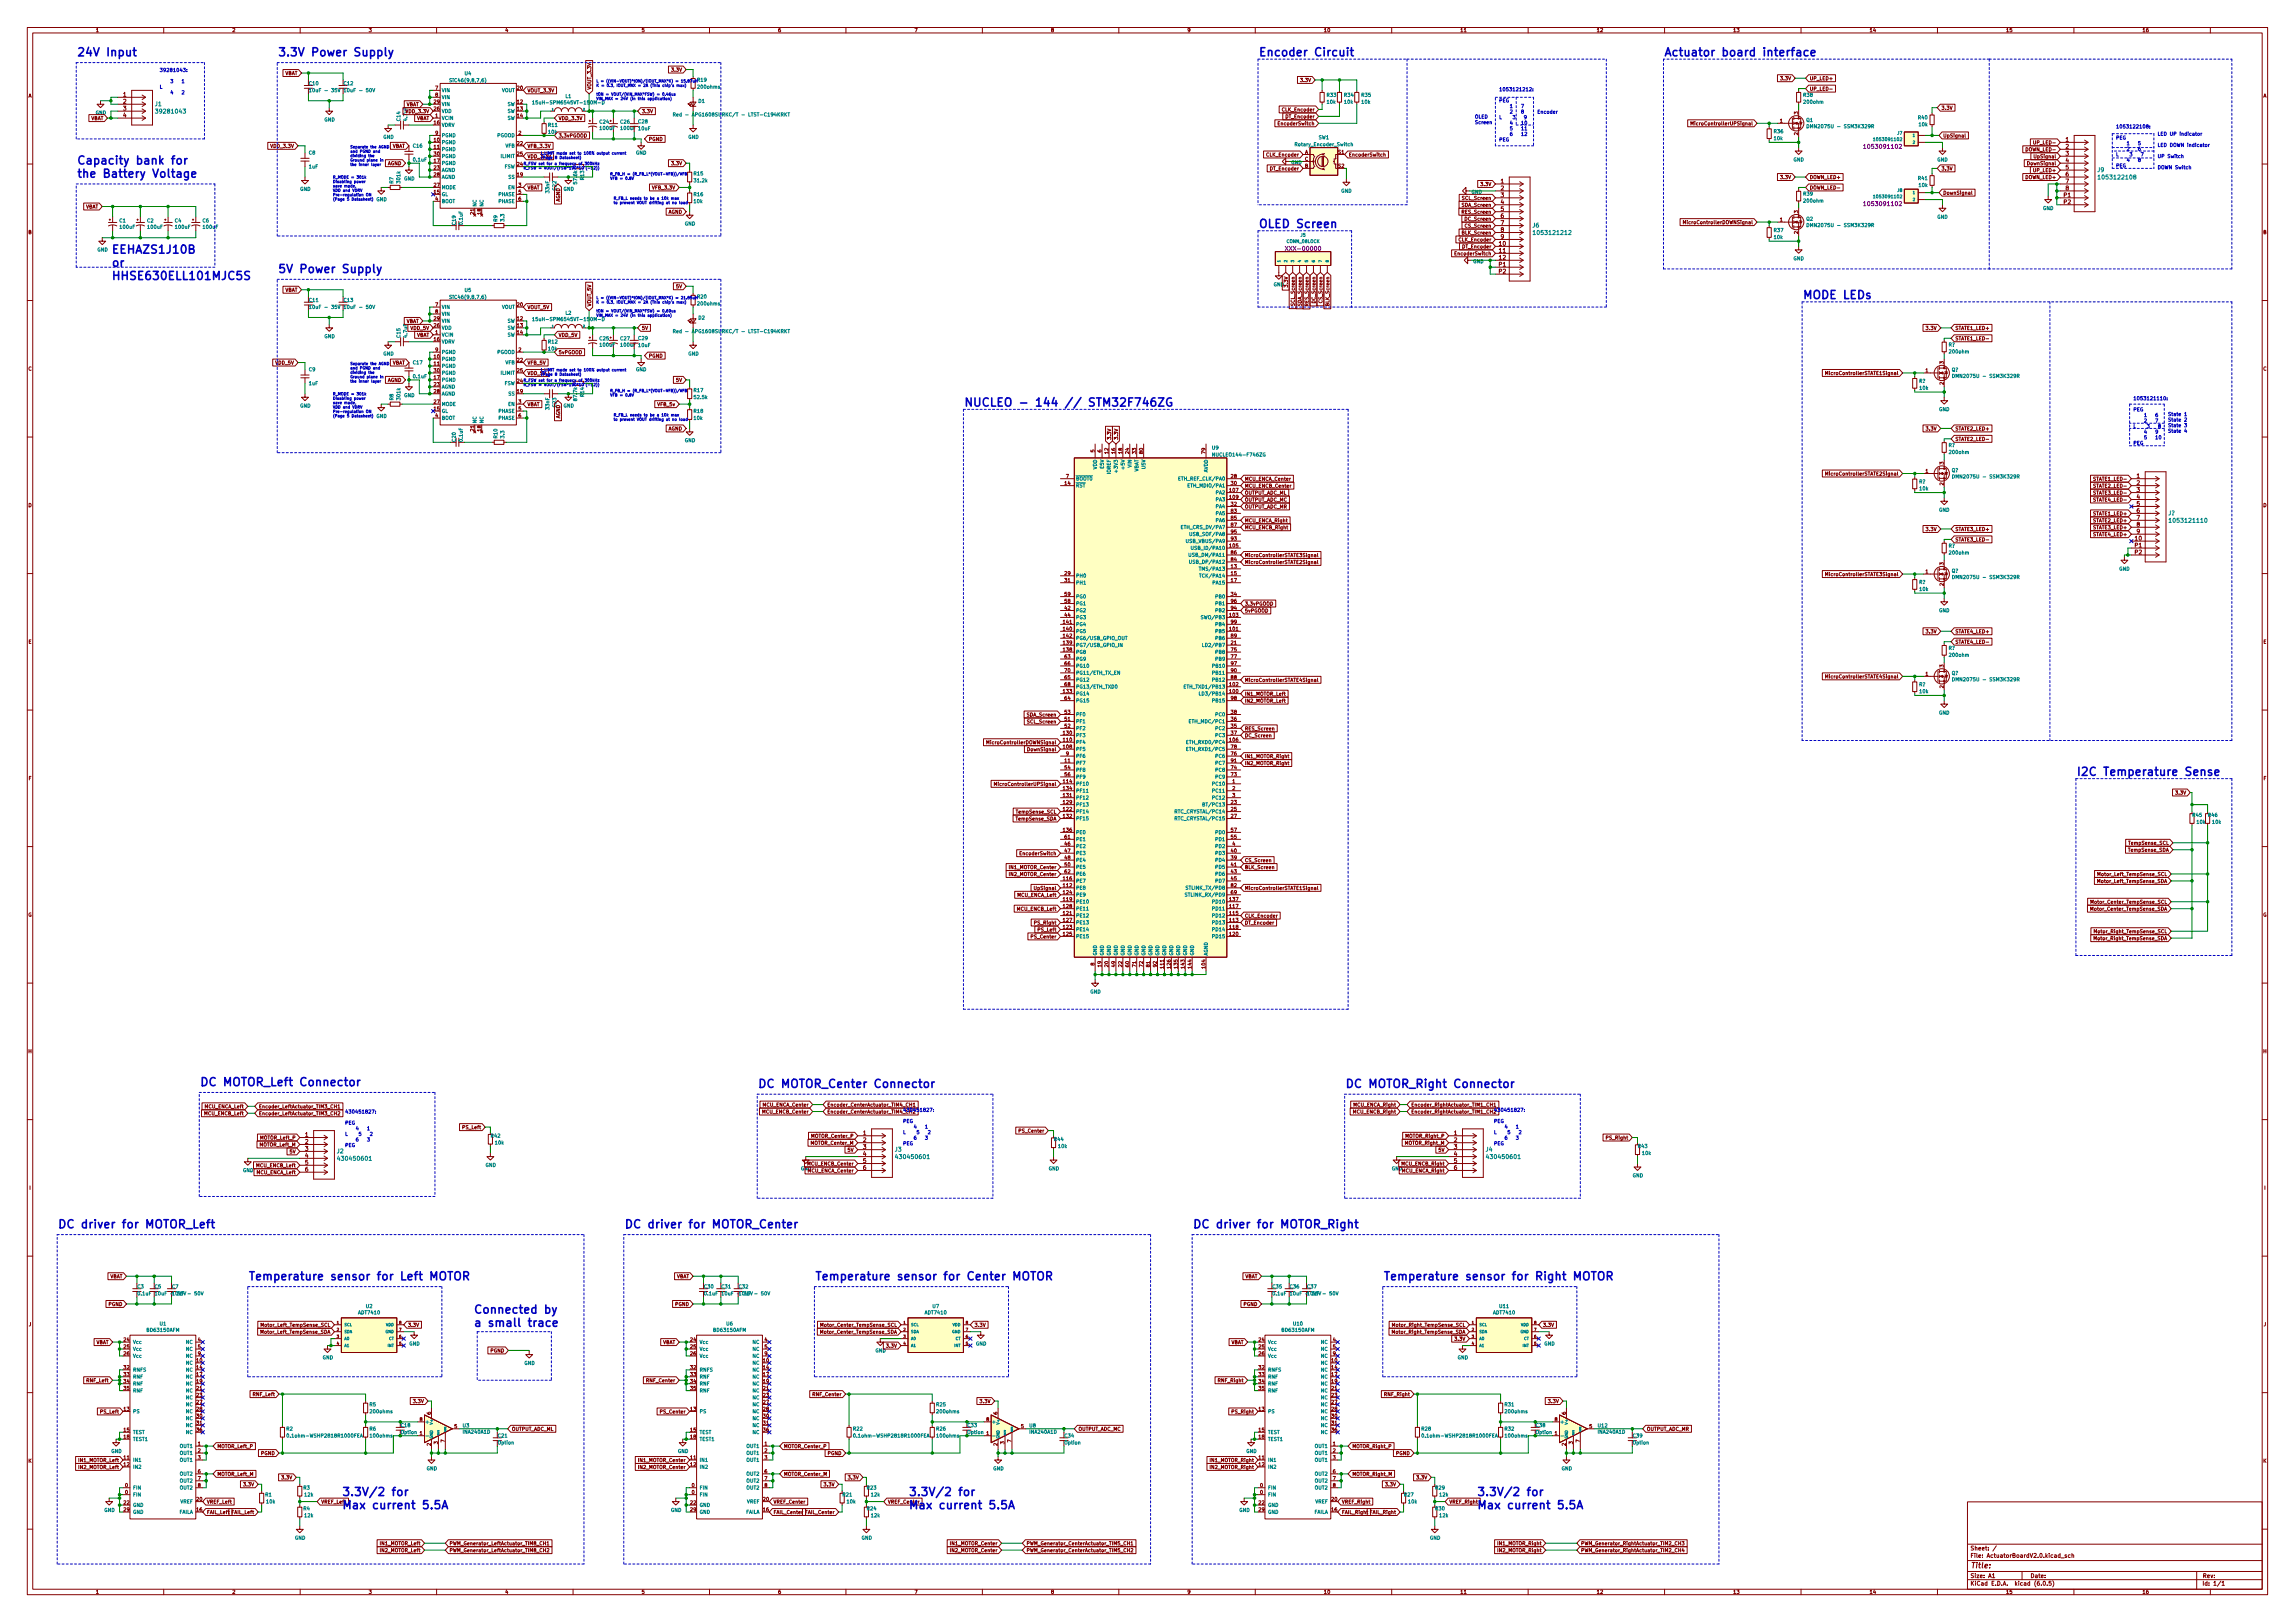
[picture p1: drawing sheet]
<svg xmlns="http://www.w3.org/2000/svg" width="841mm" height="594mm" viewBox="0 0 841 594" stroke-linecap="round" stroke-linejoin="round" font-family="sans-serif">
<defs><g id="words">
<g font-size="4.2" fill="#0000c2">
<text x="27.9" y="20.6">24V Input</text>
<text x="101.6" y="20.6">3.3V Power Supply</text>
<text x="461" y="20.6">Encoder Circuit</text>
<text x="609.6" y="20.6">Actuator board interface</text>
<text x="27.9" y="60.2">Capacity bank for</text>
<text x="27.9" y="65.1">the Battery Voltage</text>
<text x="461" y="83.5">OLED Screen</text>
<text x="40.6" y="92.9">EEHAZS1J10B</text>
<text x="40.6" y="97.7">or</text>
<text x="101.6" y="100">5V Power Supply</text>
<text x="40.6" y="102.5">HHSE630ELL101MJC5S</text>
<text x="660.4" y="109.5">MODE LEDs</text>
<text x="353.1" y="148.9">NUCLEO - 144 // STM32F746ZG</text>
<text x="760.7" y="284.1">I2C Temperature Sense</text>
<text x="73" y="397.8">DC MOTOR_Left Connector</text>
<text x="277.5" y="398.4">DC MOTOR_Center Connector</text>
<text x="492.8" y="398.4">DC MOTOR_Right Connector</text>
<text x="21" y="449.9">DC driver for MOTOR_Left</text>
<text x="228.6" y="449.9">DC driver for MOTOR_Center</text>
<text x="436.9" y="449.9">DC driver for MOTOR_Right</text>
<text x="90.8" y="468.9">Temperature sensor for Left MOTOR</text>
<text x="298.4" y="468.9">Temperature sensor for Center MOTOR</text>
<text x="506.7" y="468.9">Temperature sensor for Right MOTOR</text>
<text x="173.4" y="481.1">Connected by</text>
<text x="173.4" y="485.9">a small trace</text>
<text x="125.1" y="547.9">3.3V/2 for</text>
<text x="332.7" y="547.9">3.3V/2 for</text>
<text x="541" y="547.9">3.3V/2 for</text>
<text x="125.1" y="552.7">Max current 5.5A</text>
<text x="332.7" y="552.7">Max current 5.5A</text>
<text x="541" y="552.7">Max current 5.5A</text>
</g>
<text font-size="2.8" fill="#840000" x="722" y="574.4">Title:</text>
<g font-size="2.1" fill="#840000">
<text x="45.1" y="35.4">1</text>
<text x="45.1" y="37.9">2</text>
<text x="45.1" y="40.5">3</text>
<text x="45.1" y="43">4</text>
<text x="757" y="51.9">1</text>
<text x="757" y="54.4">2</text>
<text x="757" y="57">3</text>
<text x="757" y="59.5">4</text>
<text x="757" y="62">5</text>
<text x="757" y="64.6">6</text>
<text x="550" y="67.1">1</text>
<text x="550" y="69.7">2</text>
<text x="757" y="67.1">7</text>
<text x="757" y="69.7">8</text>
<text x="550" y="72.2">3</text>
<text x="550" y="74.7">4</text>
<text x="550" y="77.3">5</text>
<text x="756.3" y="72.2">P1</text>
<text x="756.3" y="74.7">P2</text>
<text x="550" y="79.8">6</text>
<text x="550" y="82.4">7</text>
<text x="549.4" y="90">10</text>
<text x="550" y="84.9">8</text>
<text x="550" y="87.4">9</text>
<text x="549.4" y="92.5">11</text>
<text x="549.4" y="95.1">12</text>
<text x="549.3" y="97.6">P1</text>
<text x="549.3" y="100.1">P2</text>
<text x="783" y="175.1">1</text>
<text x="783" y="177.6">2</text>
<text x="783" y="180.2">3</text>
<text x="783" y="182.7">4</text>
<text x="783" y="185.2">5</text>
<text x="783" y="187.8">6</text>
<text x="783" y="190.3">7</text>
<text x="782.4" y="197.9">10</text>
<text x="783" y="192.9">8</text>
<text x="783" y="195.4">9</text>
<text x="782.3" y="200.5">P1</text>
<text x="782.3" y="203">P2</text>
<text x="111.8" y="416.4">1</text>
<text x="111.8" y="418.9">2</text>
<text x="316.3" y="415.7">1</text>
<text x="316.3" y="418.3">2</text>
<text x="532.8" y="415.7">1</text>
<text x="532.8" y="418.3">2</text>
<text x="111.8" y="421.5">3</text>
<text x="111.8" y="424">4</text>
<text x="316.3" y="420.8">3</text>
<text x="316.3" y="423.4">4</text>
<text x="316.3" y="425.9">5</text>
<text x="532.8" y="420.8">3</text>
<text x="532.8" y="423.4">4</text>
<text x="532.8" y="425.9">5</text>
<text x="111.8" y="426.5">5</text>
<text x="111.8" y="429.1">6</text>
<text x="316.3" y="428.4">6</text>
<text x="532.8" y="428.4">6</text>
<text x="722" y="567.8">Sheet: /</text>
<text x="722" y="570.5">File: ActuatorBoardV2.0.kicad_sch</text>
<text x="722" y="580.7">KiCad E.D.A. kicad (6.0.5)</text>
<text x="722" y="577.9">Size: A1</text>
<text x="744" y="577.9">Date:</text>
<text x="807" y="577.9">Rev:</text>
<text x="807" y="580.7">Id: 1/1</text>
</g>
<g font-size="2.1" fill="#008484">
<text x="56.8" y="38.9">J1</text>
<text x="57.8" y="41.6">39281043</text>
<text x="768.6" y="63">J9</text>
<text x="769.9" y="65.7">1053122108</text>
<text x="561.6" y="83.3">J6</text>
<text x="562.9" y="86">1053121212</text>
<text x="794.6" y="188.7">J?</text>
<text x="795.9" y="191.4">1053121110</text>
<text x="123.5" y="422.4">J2</text>
<text x="124.6" y="425.1">430450601</text>
<text x="328" y="421.8">J3</text>
<text x="329.1" y="424.5">430450601</text>
<text x="544.5" y="421.8">J4</text>
<text x="545.6" y="424.5">430450601</text>
</g>
<g font-size="2.1" fill="#840084">
<text x="684" y="54.5">1053091102</text>
<text x="684" y="75.4">1053091102</text>
<text x="472.1" y="91.8">XXX-00000</text>
</g>
<g font-size="1.8" fill="#840000">
<text x="35" y="11.7">1</text>
<text x="85" y="11.7">2</text>
<text x="135" y="11.7">3</text>
<text x="185" y="11.7">4</text>
<text x="235" y="11.7">5</text>
<text x="285" y="11.7">6</text>
<text x="335" y="11.7">7</text>
<text x="385" y="11.7">8</text>
<text x="435" y="11.7">9</text>
<text x="485" y="11.7">10</text>
<text x="535" y="11.7">11</text>
<text x="585" y="11.7">12</text>
<text x="635" y="11.7">13</text>
<text x="685" y="11.7">14</text>
<text x="735" y="11.7">15</text>
<text x="785" y="11.7">16</text>
<text x="104.2" y="27.5">VBAT</text>
<text x="246.4" y="26.2">3.3V</text>
<text x="652.8" y="29.4">3.3V</text>
<text x="663.1" y="29.4">UP_LED+</text>
<text x="10.3" y="35.7">A</text>
<text x="159.5" y="32.8">7</text>
<text x="159.5" y="35.4">8</text>
<text x="189.5" y="32.8">20</text>
<text x="193.2" y="33.8">VOUT_3.3V</text>
<text x="216.6" y="32.9" transform="rotate(-90 216.6 32.9)">VOUT_3.3V</text>
<text x="476.9" y="30">3.3V</text>
<text x="663.1" y="33.2">UP_LED-</text>
<text x="829.3" y="35.7">A</text>
<text x="148.7" y="38.9">VBAT</text>
<text x="149" y="41.4">VDD_3.3V</text>
<text x="159" y="40.5">26</text>
<text x="159" y="37.9">29</text>
<text x="189.5" y="37.9">12</text>
<text x="189.5" y="40.5">13</text>
<text x="235.1" y="41.4">3.3V</text>
<text x="470.1" y="40.8">CLK_Encoder</text>
<text x="658.9" y="41.8" transform="rotate(-90 658.9 41.8)">3</text>
<text x="711.4" y="40.2">3.3V</text>
<text x="33.1" y="44">VBAT</text>
<text x="149.2" y="44.1" transform="rotate(-90 149.2 44.1)">4.7uF</text>
<text x="152.5" y="44">VBAT</text>
<text x="159" y="45.5">16</text>
<text x="159.5" y="43">1</text>
<text x="189.5" y="43">14</text>
<text x="204.6" y="44">VDD_3.3V</text>
<text x="469" y="45.9">EncoderSwitch</text>
<text x="471.4" y="43.3">DT_Encoder</text>
<text x="621.5" y="45.9">MicroControllerUPSignal</text>
<text x="652.3" y="44.9">1</text>
<text x="159" y="51.9">10</text>
<text x="159.5" y="49.3">9</text>
<text x="189.5" y="53.2">22</text>
<text x="190" y="49.3">2</text>
<text x="204.6" y="50.3">3.3vPGOOD</text>
<text x="237.6" y="51.6">PGND</text>
<text x="658.9" y="49.5" transform="rotate(-90 658.9 49.5)">2</text>
<text x="712" y="50.3">UpSignal</text>
<text x="746" y="52.9">UP_LED-</text>
<text x="99.4" y="54.1">VDD_3.3V</text>
<text x="143.6" y="54.1">VBAT</text>
<text x="159" y="54.4">11</text>
<text x="159" y="59.5">17</text>
<text x="159" y="57">30</text>
<text x="189.5" y="57">25</text>
<text x="193.2" y="54.1">VFB_3.3V</text>
<text x="464.4" y="57.3">CLK_Encoder</text>
<text x="478.2" y="56.3">A</text>
<text x="478.2" y="58.9">C</text>
<text x="490.4" y="56.3">S1</text>
<text x="494.2" y="57.3">EncoderSwitch</text>
<text x="742.9" y="55.4">DOWN_LED-</text>
<text x="745.9" y="57.9">UpSignal</text>
<text x="142" y="60.5">AGND</text>
<text x="159" y="62">23</text>
<text x="159" y="64.6">28</text>
<text x="189.5" y="64.6">19</text>
<text x="189.5" y="60.8">24</text>
<text x="246.4" y="60.5">3.3V</text>
<text x="465.7" y="62.4">DT_Encoder</text>
<text x="478.2" y="61.4">B</text>
<text x="490.4" y="61.4">S2</text>
<text x="652.8" y="65.6">3.3V</text>
<text x="663.1" y="65.6">DOWN_LED+</text>
<text x="711.4" y="62.4">3.3V</text>
<text x="742.4" y="65.6">DOWN_LED+</text>
<text x="743.5" y="60.5">DownSignal</text>
<text x="745.6" y="63">UP_LED+</text>
<text x="159" y="70.9">15</text>
<text x="159" y="68.4">27</text>
<text x="190" y="68.4">3</text>
<text x="190" y="70.9">5</text>
<text x="193.2" y="69.4">VBAT</text>
<text x="239.3" y="69.4">VFB_3.3V</text>
<text x="542.9" y="68.1">3.3V</text>
<text x="663.1" y="69.4">DOWN_LED-</text>
<text x="712" y="71.3">DownSignal</text>
<text x="31.2" y="76.4">VBAT</text>
<text x="159.5" y="73.5">4</text>
<text x="190" y="73.5">6</text>
<text x="205.2" y="74" transform="rotate(-90 205.2 74)">AGND</text>
<text x="536" y="75.7">SDA_Screen</text>
<text x="536.2" y="73.2">SCL_Screen</text>
<text x="173.7" y="78.5" transform="rotate(-90 173.7 78.5)">21</text>
<text x="176.3" y="78.5" transform="rotate(-90 176.3 78.5)">18</text>
<text x="244.8" y="78.3">AGND</text>
<text x="536.1" y="78.3">RES_Screen</text>
<text x="537.1" y="80.8">DC_Screen</text>
<text x="537.2" y="83.3">CS_Screen</text>
<text x="618.4" y="82.1">MicroControllerDOWNSignal</text>
<text x="652.3" y="81.1">1</text>
<text x="658.9" y="78" transform="rotate(-90 658.9 78)">3</text>
<text x="10.3" y="85.7">B</text>
<text x="534.9" y="88.4">CLK_Encoder</text>
<text x="536.1" y="85.9">BLK_Screen</text>
<text x="658.9" y="85.7" transform="rotate(-90 658.9 85.7)">2</text>
<text x="829.3" y="85.7">B</text>
<text x="533.8" y="93.5">EncoderSwitch</text>
<text x="536.2" y="91">DT_Encoder</text>
<text x="104.2" y="106.8">VBAT</text>
<text x="247.9" y="105.6">5V</text>
<text x="471.9" y="104.8" transform="rotate(-90 471.9 104.8)">3.3V</text>
<text x="159.5" y="112.2">7</text>
<text x="189.5" y="112.2">20</text>
<text x="193.2" y="113.2">VOUT_5V</text>
<text x="216.6" y="112.3" transform="rotate(-90 216.6 112.3)">VOUT_5V</text>
<text x="474.4" y="111.6" transform="rotate(-90 474.4 111.6)">SCL_Screen</text>
<text x="477" y="111.8" transform="rotate(-90 477 111.8)">SDA_Screen</text>
<text x="479.5" y="111.7" transform="rotate(-90 479.5 111.7)">RES_Screen</text>
<text x="482.1" y="110.6" transform="rotate(-90 482.1 110.6)">DC_Screen</text>
<text x="484.6" y="110.5" transform="rotate(-90 484.6 110.5)">CS_Screen</text>
<text x="487.1" y="111.7" transform="rotate(-90 487.1 111.7)">BLK_Screen</text>
<text x="148.7" y="118.3">VBAT</text>
<text x="159" y="119.8">26</text>
<text x="159" y="117.3">29</text>
<text x="159.5" y="114.8">8</text>
<text x="189.5" y="117.3">12</text>
<text x="189.5" y="119.8">13</text>
<text x="150.4" y="120.8">VDD_5V</text>
<text x="152.5" y="123.4">VBAT</text>
<text x="159" y="124.9">16</text>
<text x="159.5" y="122.4">1</text>
<text x="189.5" y="122.4">14</text>
<text x="204.6" y="123.4">VDD_5V</text>
<text x="235.1" y="120.8">5V</text>
<text x="706.1" y="120.8">3.3V</text>
<text x="716.4" y="120.8">STATE1_LED+</text>
<text x="716.4" y="124.6">STATE1_LED-</text>
<text x="159" y="131.3">10</text>
<text x="159.5" y="128.7">9</text>
<text x="190" y="128.7">2</text>
<text x="204.6" y="129.7">5vPGOOD</text>
<text x="237.6" y="131">PGND</text>
<text x="10.3" y="135.7">C</text>
<text x="100.9" y="133.5">VDD_5V</text>
<text x="143.6" y="133.5">VBAT</text>
<text x="159" y="133.8">11</text>
<text x="159" y="136.3">30</text>
<text x="189.5" y="132.5">22</text>
<text x="189.5" y="136.3">25</text>
<text x="193.2" y="133.5">VFB_5V</text>
<text x="670.5" y="137.3">MicroControllerSTATE1Signal</text>
<text x="705.6" y="136.3">1</text>
<text x="712.2" y="133.3" transform="rotate(-90 712.2 133.3)">3</text>
<text x="829.3" y="135.7">C</text>
<text x="142" y="139.9">AGND</text>
<text x="159" y="138.9">17</text>
<text x="159" y="141.4">23</text>
<text x="159" y="144">28</text>
<text x="189.5" y="144">19</text>
<text x="189.5" y="140.2">24</text>
<text x="247.9" y="139.9">5V</text>
<text x="712.2" y="140.9" transform="rotate(-90 712.2 140.9)">2</text>
<text x="159" y="147.8">27</text>
<text x="190" y="147.8">3</text>
<text x="193.2" y="148.8">VBAT</text>
<text x="241" y="148.8">VFB_5v</text>
<text x="159" y="150.3">15</text>
<text x="159.5" y="152.9">4</text>
<text x="190" y="150.3">5</text>
<text x="190" y="152.9">6</text>
<text x="205.2" y="153.4" transform="rotate(-90 205.2 153.4)">AGND</text>
<text x="173.7" y="157.9" transform="rotate(-90 173.7 157.9)">21</text>
<text x="176.3" y="157.9" transform="rotate(-90 176.3 157.9)">18</text>
<text x="244.8" y="157.6">AGND</text>
<text x="407.1" y="161.2" transform="rotate(-90 407.1 161.2)">3.3V</text>
<text x="409.7" y="161.2" transform="rotate(-90 409.7 161.2)">3.3V</text>
<text x="706.1" y="157.6">3.3V</text>
<text x="716.4" y="161.5">STATE2_LED-</text>
<text x="716.4" y="157.6">STATE2_LED+</text>
<text x="401.1" y="165.7" transform="rotate(-90 401.1 165.7)">5</text>
<text x="403.6" y="165.7" transform="rotate(-90 403.6 165.7)">6</text>
<text x="406.1" y="166.2" transform="rotate(-90 406.1 166.2)">12</text>
<text x="408.7" y="166.2" transform="rotate(-90 408.7 166.2)">16</text>
<text x="411.2" y="166.2" transform="rotate(-90 411.2 166.2)">18</text>
<text x="413.8" y="166.2" transform="rotate(-90 413.8 166.2)">24</text>
<text x="416.3" y="166.2" transform="rotate(-90 416.3 166.2)">33</text>
<text x="418.8" y="166.2" transform="rotate(-90 418.8 166.2)">80</text>
<text x="441.7" y="166.2" transform="rotate(-90 441.7 166.2)">79</text>
<text x="705.6" y="173.2">1</text>
<text x="712.2" y="170.1" transform="rotate(-90 712.2 170.1)">3</text>
<text x="390.2" y="177.6">14</text>
<text x="390.7" y="175.1">7</text>
<text x="451.1" y="175.1">28</text>
<text x="451.1" y="177.6">30</text>
<text x="456.1" y="176.1">MCU_ENCA_Center</text>
<text x="456.1" y="178.6">MCU_ENCB_Center</text>
<text x="670.5" y="174.2">MicroControllerSTATE2Signal</text>
<text x="712.2" y="177.7" transform="rotate(-90 712.2 177.7)">2</text>
<text x="767.7" y="176.1">STATE1_LED-</text>
<text x="767.7" y="178.6">STATE2_LED-</text>
<text x="10.3" y="185.7">D</text>
<text x="450.6" y="180.2">107</text>
<text x="450.6" y="182.7">109</text>
<text x="451.1" y="185.2">32</text>
<text x="456.1" y="181.1">OUTPUT_ADC_ML</text>
<text x="456.1" y="183.7">OUTPUT_ADC_MC</text>
<text x="767.7" y="181.1">STATE3_LED-</text>
<text x="767.7" y="183.7">STATE4_LED-</text>
<text x="829.3" y="185.7">D</text>
<text x="451.1" y="187.8">83</text>
<text x="451.1" y="190.3">85</text>
<text x="456.1" y="186.2">OUTPUT_ADC_MR</text>
<text x="456.1" y="191.3">MCU_ENCA_Right</text>
<text x="767.3" y="191.3">STATE2_LED+</text>
<text x="767.3" y="188.8">STATE1_LED+</text>
<text x="451.1" y="192.9">87</text>
<text x="451.1" y="197.9">93</text>
<text x="451.1" y="195.4">95</text>
<text x="456.1" y="193.8">MCU_ENCB_Right</text>
<text x="706.1" y="194.5">3.3V</text>
<text x="716.4" y="194.5">STATE3_LED+</text>
<text x="767.3" y="196.4">STATE4_LED+</text>
<text x="767.3" y="193.8">STATE3_LED+</text>
<text x="450.6" y="200.5">105</text>
<text x="451.1" y="203">86</text>
<text x="456.1" y="204">MicroControllerSTATE3Signal</text>
<text x="716.4" y="198.3">STATE3_LED-</text>
<text x="451.1" y="208.1">13</text>
<text x="451.1" y="205.6">84</text>
<text x="456.1" y="206.5">MicroControllerSTATE2Signal</text>
<text x="712.2" y="206.9" transform="rotate(-90 712.2 206.9)">3</text>
<text x="390.2" y="210.6">29</text>
<text x="390.2" y="213.2">31</text>
<text x="451.1" y="210.6">15</text>
<text x="451.1" y="213.2">17</text>
<text x="670.5" y="211">MicroControllerSTATE3Signal</text>
<text x="705.6" y="210">1</text>
<text x="712.2" y="214.6" transform="rotate(-90 712.2 214.6)">2</text>
<text x="390.2" y="220.8">58</text>
<text x="390.2" y="218.3">59</text>
<text x="451.1" y="218.3">34</text>
<text x="451.1" y="220.8">96</text>
<text x="456.1" y="221.8">3.3vPGOOD</text>
<text x="390.2" y="223.3">42</text>
<text x="390.2" y="225.9">44</text>
<text x="450.6" y="225.9">103</text>
<text x="451.1" y="223.3">94</text>
<text x="456.1" y="224.3">5vPGOOD</text>
<text x="389.7" y="231">140</text>
<text x="389.7" y="228.4">141</text>
<text x="389.7" y="233.5">142</text>
<text x="450.6" y="231">101</text>
<text x="451.1" y="233.5">89</text>
<text x="451.1" y="228.4">99</text>
<text x="706.1" y="231.9">3.3V</text>
<text x="716.4" y="231.9">STATE4_LED+</text>
<text x="10.4" y="235.7">E</text>
<text x="389.7" y="238.6">138</text>
<text x="389.7" y="236">139</text>
<text x="451.1" y="236">21</text>
<text x="451.1" y="238.6">75</text>
<text x="716.4" y="235.7">STATE4_LED-</text>
<text x="829.4" y="235.7">E</text>
<text x="390.2" y="241.1">63</text>
<text x="390.2" y="243.7">66</text>
<text x="451.1" y="241.1">77</text>
<text x="451.1" y="243.7">97</text>
<text x="712.2" y="244.4" transform="rotate(-90 712.2 244.4)">3</text>
<text x="390.2" y="248.7">65</text>
<text x="390.2" y="251.3">68</text>
<text x="390.2" y="246.2">70</text>
<text x="450.6" y="251.3">102</text>
<text x="451.1" y="248.7">88</text>
<text x="451.1" y="246.2">90</text>
<text x="456.1" y="249.7">MicroControllerSTATE4Signal</text>
<text x="670.5" y="248.4">MicroControllerSTATE4Signal</text>
<text x="705.6" y="247.5">1</text>
<text x="389.7" y="253.8">133</text>
<text x="390.2" y="256.4">64</text>
<text x="450.6" y="253.8">100</text>
<text x="451.1" y="256.4">98</text>
<text x="456.1" y="254.8">IN1_MOTOR_Left</text>
<text x="456.1" y="257.3">IN2_MOTOR_Left</text>
<text x="712.2" y="252" transform="rotate(-90 712.2 252)">2</text>
<text x="376.6" y="262.4">SDA_Screen</text>
<text x="390.2" y="264">51</text>
<text x="390.2" y="261.4">53</text>
<text x="451.1" y="264">36</text>
<text x="451.1" y="261.4">38</text>
<text x="376.8" y="265">SCL_Screen</text>
<text x="389.7" y="269.1">130</text>
<text x="390.2" y="266.5">52</text>
<text x="451.1" y="266.5">35</text>
<text x="451.1" y="269.1">37</text>
<text x="456.1" y="267.5">RES_Screen</text>
<text x="363.1" y="272.6">MicroControllerDOWNSignal</text>
<text x="377.1" y="275.1">DownSignal</text>
<text x="389.7" y="274.1">108</text>
<text x="389.7" y="271.6">110</text>
<text x="450.6" y="271.6">106</text>
<text x="451.1" y="274.1">78</text>
<text x="456.1" y="270">DC_Screen</text>
<text x="390.2" y="279.2">11</text>
<text x="390.2" y="281.8">54</text>
<text x="390.7" y="276.7">9</text>
<text x="451.1" y="281.8">74</text>
<text x="451.1" y="276.7">76</text>
<text x="451.1" y="279.2">91</text>
<text x="456.1" y="280.2">IN2_MOTOR_Right</text>
<text x="456.1" y="277.7">IN1_MOTOR_Right</text>
<text x="10.4" y="285.7">F</text>
<text x="366.3" y="287.8">MicroControllerUPSignal</text>
<text x="389.7" y="286.8">114</text>
<text x="390.2" y="284.3">56</text>
<text x="451.1" y="284.3">73</text>
<text x="451.6" y="286.8">1</text>
<text x="829.4" y="285.7">F</text>
<text x="389.7" y="291.9">131</text>
<text x="389.7" y="289.4">134</text>
<text x="451.6" y="289.4">2</text>
<text x="451.6" y="291.9">3</text>
<text x="797.6" y="291">3.3V</text>
<text x="372.7" y="298">TempSense_SCL</text>
<text x="389.7" y="297">122</text>
<text x="389.7" y="294.5">129</text>
<text x="389.7" y="299.5">132</text>
<text x="451.1" y="294.5">23</text>
<text x="451.1" y="297">25</text>
<text x="451.1" y="299.5">27</text>
<text x="372.5" y="300.5">TempSense_SDA</text>
<text x="389.7" y="304.6">136</text>
<text x="451.1" y="304.6">57</text>
<text x="390.2" y="309.7">46</text>
<text x="390.2" y="307.2">61</text>
<text x="451.1" y="307.2">55</text>
<text x="451.6" y="309.7">4</text>
<text x="780.2" y="311.9">TempSense_SDA</text>
<text x="780.4" y="309.4">TempSense_SCL</text>
<text x="374.4" y="313.2">EncoderSwitch</text>
<text x="390.2" y="312.2">47</text>
<text x="390.2" y="314.8">48</text>
<text x="390.2" y="317.3">50</text>
<text x="451.1" y="314.8">39</text>
<text x="451.1" y="312.2">40</text>
<text x="451.1" y="317.3">41</text>
<text x="456.1" y="315.8">CS_Screen</text>
<text x="370.3" y="320.8">IN2_MOTOR_Center</text>
<text x="370.3" y="318.3">IN1_MOTOR_Center</text>
<text x="389.7" y="322.4">116</text>
<text x="390.2" y="319.9">62</text>
<text x="451.1" y="319.9">43</text>
<text x="451.1" y="322.4">45</text>
<text x="456.1" y="318.3">BLK_Screen</text>
<text x="769.5" y="323.4">Motor_Left_TempSense_SDA</text>
<text x="769.7" y="320.8">Motor_Left_TempSense_SCL</text>
<text x="372.9" y="328.5">MCU_ENCA_Left</text>
<text x="379.5" y="325.9">UpSignal</text>
<text x="389.7" y="324.9">112</text>
<text x="389.7" y="327.5">124</text>
<text x="451.1" y="327.5">69</text>
<text x="451.1" y="324.9">82</text>
<text x="456.1" y="325.9">MicroControllerSTATE1Signal</text>
<text x="10.3" y="335.7">G</text>
<text x="372.9" y="333.5">MCU_ENCB_Left</text>
<text x="389.7" y="330">119</text>
<text x="389.7" y="335.1">121</text>
<text x="389.7" y="332.6">128</text>
<text x="450.6" y="335.1">115</text>
<text x="450.6" y="332.6">117</text>
<text x="450.6" y="330">137</text>
<text x="767.1" y="333.5">Motor_Center_TempSense_SDA</text>
<text x="767.3" y="331">Motor_Center_TempSense_SCL</text>
<text x="829.3" y="335.7">G</text>
<text x="379.3" y="338.6">PS_Right</text>
<text x="380.6" y="341.2">PS_Left</text>
<text x="389.7" y="340.2">123</text>
<text x="389.7" y="337.6">127</text>
<text x="450.6" y="337.6">113</text>
<text x="450.6" y="340.2">118</text>
<text x="456.1" y="336.1">CLK_Encoder</text>
<text x="456.1" y="338.6">DT_Encoder</text>
<text x="768.4" y="341.8">Motor_Right_TempSense_SCL</text>
<text x="378.2" y="343.7">PS_Center</text>
<text x="389.7" y="342.7">125</text>
<text x="450.6" y="342.7">120</text>
<text x="768.2" y="344.3">Motor_Right_TempSense_SDA</text>
<text x="401.1" y="353.6" transform="rotate(-90 401.1 353.6)">8</text>
<text x="403.6" y="354.1" transform="rotate(-90 403.6 354.1)">19</text>
<text x="406.1" y="354.1" transform="rotate(-90 406.1 354.1)">20</text>
<text x="408.7" y="354.1" transform="rotate(-90 408.7 354.1)">49</text>
<text x="411.2" y="354.1" transform="rotate(-90 411.2 354.1)">22</text>
<text x="413.8" y="354.1" transform="rotate(-90 413.8 354.1)">60</text>
<text x="416.3" y="354.1" transform="rotate(-90 416.3 354.1)">71</text>
<text x="418.8" y="354.1" transform="rotate(-90 418.8 354.1)">72</text>
<text x="421.4" y="354.1" transform="rotate(-90 421.4 354.1)">81</text>
<text x="423.9" y="354.1" transform="rotate(-90 423.9 354.1)">92</text>
<text x="426.5" y="354.6" transform="rotate(-90 426.5 354.6)">111</text>
<text x="429" y="354.6" transform="rotate(-90 429 354.6)">126</text>
<text x="431.5" y="354.6" transform="rotate(-90 431.5 354.6)">135</text>
<text x="434.1" y="354.6" transform="rotate(-90 434.1 354.6)">143</text>
<text x="436.6" y="354.6" transform="rotate(-90 436.6 354.6)">144</text>
<text x="441.7" y="354.6" transform="rotate(-90 441.7 354.6)">104</text>
<text x="10.3" y="385.7">H</text>
<text x="829.3" y="385.7">H</text>
<text x="75.1" y="405.9">MCU_ENCA_Left</text>
<text x="94.8" y="405.9">Encoder_LeftActuator_TIM3_CH1</text>
<text x="279.8" y="405.3">MCU_ENCA_Center</text>
<text x="279.8" y="407.8">MCU_ENCB_Center</text>
<text x="303.1" y="405.3">Encoder_CenterActuator_TIM4_CH1</text>
<text x="303.1" y="407.8">Encoder_CenterActuator_TIM4_CH2</text>
<text x="496.1" y="405.3">MCU_ENCA_Right</text>
<text x="496.1" y="407.8">MCU_ENCB_Right</text>
<text x="517.1" y="405.3">Encoder_RightActuator_TIM1_CH1</text>
<text x="517.1" y="407.8">Encoder_RightActuator_TIM1_CH2</text>
<text x="75.1" y="408.5">MCU_ENCB_Left</text>
<text x="94.8" y="408.5">Encoder_LeftActuator_TIM3_CH2</text>
<text x="169.8" y="413.5">PS_Left</text>
<text x="95.2" y="419.9">MOTOR_Left_M</text>
<text x="95.5" y="417.4">MOTOR_Left_P</text>
<text x="297.3" y="419.3">MOTOR_Center_M</text>
<text x="297.6" y="416.7">MOTOR_Center_P</text>
<text x="373.8" y="414.8">PS_Center</text>
<text x="514.9" y="419.3">MOTOR_Right_M</text>
<text x="515.2" y="416.7">MOTOR_Right_P</text>
<text x="588.9" y="417.4">PS_Right</text>
<text x="106.3" y="422.4">5V</text>
<text x="310.7" y="421.8">5V</text>
<text x="527.3" y="421.8">5V</text>
<text x="94.2" y="427.5">MCU_ENCB_Left</text>
<text x="94.2" y="430.1">MCU_ENCA_Left</text>
<text x="296.3" y="429.4">MCU_ENCA_Center</text>
<text x="296.3" y="426.9">MCU_ENCB_Center</text>
<text x="513.9" y="426.9">MCU_ENCB_Right</text>
<text x="513.9" y="429.4">MCU_ENCA_Right</text>
<text x="10.7" y="435.7">I</text>
<text x="829.7" y="435.7">I</text>
<text x="40.1" y="468.2">VBAT</text>
<text x="247.8" y="468.2">VBAT</text>
<text x="456" y="468.2">VBAT</text>
<text x="39.8" y="478.3">PGND</text>
<text x="247.5" y="478.3">PGND</text>
<text x="455.7" y="478.3">PGND</text>
<text x="10.5" y="485.7">J</text>
<text x="96.6" y="485.9">Motor_Left_TempSense_SCL</text>
<text x="149.4" y="485.9">3.3V</text>
<text x="301.8" y="485.9">Motor_Center_TempSense_SCL</text>
<text x="357" y="485.9">3.3V</text>
<text x="511.2" y="485.9">Motor_Right_TempSense_SCL</text>
<text x="565.3" y="485.9">3.3V</text>
<text x="829.5" y="485.7">J</text>
<text x="45.4" y="491.3">24</text>
<text x="72.5" y="491.3">4</text>
<text x="96.4" y="488.5">Motor_Left_TempSense_SDA</text>
<text x="253" y="491.3">24</text>
<text x="280.2" y="491.3">4</text>
<text x="301.6" y="488.5">Motor_Center_TempSense_SDA</text>
<text x="461.3" y="491.3">24</text>
<text x="488.5" y="491.3">4</text>
<text x="511" y="488.5">Motor_Right_TempSense_SDA</text>
<text x="533.4" y="491">3.3V</text>
<text x="35" y="492.3">VBAT</text>
<text x="45.4" y="493.8">25</text>
<text x="45.4" y="496.4">26</text>
<text x="72.5" y="493.8">5</text>
<text x="72.5" y="496.4">9</text>
<text x="179.8" y="495.3">PGND</text>
<text x="242.7" y="492.3">VBAT</text>
<text x="253" y="493.8">25</text>
<text x="253" y="496.4">26</text>
<text x="280.2" y="493.8">5</text>
<text x="280.2" y="496.4">9</text>
<text x="325.1" y="493.6">3.3V</text>
<text x="451" y="492.3">VBAT</text>
<text x="461.3" y="493.8">25</text>
<text x="461.3" y="496.4">26</text>
<text x="488.5" y="493.8">5</text>
<text x="488.5" y="496.4">9</text>
<text x="45.4" y="501.5">32</text>
<text x="72" y="498.9">10</text>
<text x="72" y="501.5">14</text>
<text x="253" y="501.5">32</text>
<text x="279.7" y="498.9">10</text>
<text x="279.7" y="501.5">14</text>
<text x="461.3" y="501.5">32</text>
<text x="488" y="498.9">10</text>
<text x="488" y="501.5">14</text>
<text x="32" y="506.3">RNF_Left</text>
<text x="45.4" y="504">33</text>
<text x="45.4" y="506.5">34</text>
<text x="45.4" y="509.1">35</text>
<text x="72" y="504">17</text>
<text x="72" y="506.5">19</text>
<text x="72" y="509.1">21</text>
<text x="237.3" y="506.3">RNF_Center</text>
<text x="253" y="504">33</text>
<text x="253" y="506.5">34</text>
<text x="253" y="509.1">35</text>
<text x="279.7" y="504">17</text>
<text x="279.7" y="506.5">19</text>
<text x="279.7" y="509.1">21</text>
<text x="446.6" y="506.3">RNF_Right</text>
<text x="461.3" y="504">33</text>
<text x="461.3" y="506.5">34</text>
<text x="461.3" y="509.1">35</text>
<text x="488" y="504">17</text>
<text x="488" y="506.5">19</text>
<text x="488" y="509.1">21</text>
<text x="72" y="511.6">23</text>
<text x="72" y="514.2">27</text>
<text x="92.9" y="511.3">RNF_Left</text>
<text x="151.8" y="513.9">3.3V</text>
<text x="279.7" y="511.6">23</text>
<text x="279.7" y="514.2">27</text>
<text x="298.2" y="511.3">RNF_Center</text>
<text x="359.4" y="513.9">3.3V</text>
<text x="488" y="511.6">23</text>
<text x="488" y="514.2">27</text>
<text x="507.6" y="511.3">RNF_Right</text>
<text x="567.7" y="513.9">3.3V</text>
<text x="37.1" y="517.7">PS_Left</text>
<text x="45.4" y="516.7">13</text>
<text x="72" y="516.7">28</text>
<text x="72" y="519.2">30</text>
<text x="72" y="521.8">31</text>
<text x="153.8" y="520.5">8</text>
<text x="157.9" y="518.1" transform="rotate(-90 157.9 518.1)">6</text>
<text x="242.4" y="517.7">PS_Center</text>
<text x="253" y="516.7">13</text>
<text x="279.7" y="516.7">28</text>
<text x="279.7" y="519.2">30</text>
<text x="279.7" y="521.8">31</text>
<text x="361.5" y="520.5">8</text>
<text x="365.5" y="518.1" transform="rotate(-90 365.5 518.1)">6</text>
<text x="451.7" y="517.7">PS_Right</text>
<text x="461.3" y="516.7">13</text>
<text x="488" y="516.7">28</text>
<text x="488" y="519.2">30</text>
<text x="488" y="521.8">31</text>
<text x="569.7" y="520.5">8</text>
<text x="573.8" y="518.1" transform="rotate(-90 573.8 518.1)">6</text>
<text x="45.4" y="524.3">15</text>
<text x="45.4" y="526.9">18</text>
<text x="72" y="524.3">36</text>
<text x="153.8" y="525.6">1</text>
<text x="166.5" y="523.1">5</text>
<text x="187.5" y="524">OUTPUT_ADC_ML</text>
<text x="253" y="524.3">15</text>
<text x="253" y="526.9">18</text>
<text x="279.7" y="524.3">36</text>
<text x="361.5" y="525.6">1</text>
<text x="374.2" y="523.1">5</text>
<text x="395.1" y="524">OUTPUT_ADC_MC</text>
<text x="461.3" y="524.3">15</text>
<text x="461.3" y="526.9">18</text>
<text x="488" y="524.3">36</text>
<text x="569.7" y="525.6">1</text>
<text x="582.4" y="523.1">5</text>
<text x="603.4" y="524">OUTPUT_ADC_MR</text>
<text x="72.5" y="529.4">1</text>
<text x="72.5" y="531.9">2</text>
<text x="79.5" y="530.4">MOTOR_Left_P</text>
<text x="95.7" y="532.9">PGND</text>
<text x="157.9" y="529.5" transform="rotate(-90 157.9 529.5)">2</text>
<text x="160.4" y="528.9" transform="rotate(-90 160.4 528.9)">3</text>
<text x="162.9" y="528.3" transform="rotate(-90 162.9 528.3)">7</text>
<text x="280.2" y="529.4">1</text>
<text x="280.2" y="531.9">2</text>
<text x="287.2" y="530.4">MOTOR_Center_P</text>
<text x="303.3" y="532.9">PGND</text>
<text x="365.5" y="529.5" transform="rotate(-90 365.5 529.5)">2</text>
<text x="368" y="528.9" transform="rotate(-90 368 528.9)">3</text>
<text x="370.6" y="528.3" transform="rotate(-90 370.6 528.3)">7</text>
<text x="488.5" y="529.4">1</text>
<text x="488.5" y="531.9">2</text>
<text x="495.5" y="530.4">MOTOR_Right_P</text>
<text x="511.6" y="532.9">PGND</text>
<text x="573.8" y="529.5" transform="rotate(-90 573.8 529.5)">2</text>
<text x="576.3" y="528.9" transform="rotate(-90 576.3 528.9)">3</text>
<text x="578.9" y="528.3" transform="rotate(-90 578.9 528.3)">7</text>
<text x="10.3" y="535.7">K</text>
<text x="29.1" y="535.5">IN1_MOTOR_Left</text>
<text x="29.1" y="538">IN2_MOTOR_Left</text>
<text x="45.4" y="534.5">11</text>
<text x="45.4" y="537">12</text>
<text x="72.5" y="534.5">3</text>
<text x="72.5" y="539.6">6</text>
<text x="234.4" y="538">IN2_MOTOR_Center</text>
<text x="234.4" y="535.5">IN1_MOTOR_Center</text>
<text x="253" y="534.5">11</text>
<text x="253" y="537">12</text>
<text x="280.2" y="534.5">3</text>
<text x="280.2" y="539.6">6</text>
<text x="443.8" y="535.5">IN1_MOTOR_Right</text>
<text x="443.8" y="538">IN2_MOTOR_Right</text>
<text x="461.3" y="534.5">11</text>
<text x="461.3" y="537">12</text>
<text x="488.5" y="534.5">3</text>
<text x="488.5" y="539.6">6</text>
<text x="829.3" y="535.7">K</text>
<text x="45.9" y="544.6">0</text>
<text x="72.5" y="542.1">7</text>
<text x="72.5" y="544.6">8</text>
<text x="79.5" y="540.5">MOTOR_Left_M</text>
<text x="89.5" y="544.4">3.3V</text>
<text x="103.5" y="541.8">3.3V</text>
<text x="253.5" y="544.6">0</text>
<text x="280.2" y="542.1">7</text>
<text x="280.2" y="544.6">8</text>
<text x="287.2" y="540.5">MOTOR_Center_M</text>
<text x="302.3" y="544.4">3.3V</text>
<text x="311.2" y="541.8">3.3V</text>
<text x="461.8" y="544.6">0</text>
<text x="488.5" y="542.1">7</text>
<text x="488.5" y="544.6">8</text>
<text x="495.5" y="540.5">MOTOR_Right_M</text>
<text x="508" y="544.4">3.3V</text>
<text x="519.4" y="541.8">3.3V</text>
<text x="45.4" y="551">22</text>
<text x="45.9" y="547.2">0</text>
<text x="72" y="549.7">20</text>
<text x="75.7" y="550.7">VREF_Left</text>
<text x="117.6" y="550.7">VREF_Left</text>
<text x="253" y="551">22</text>
<text x="253.5" y="547.2">0</text>
<text x="279.7" y="549.7">20</text>
<text x="283.4" y="550.7">VREF_Center</text>
<text x="325.3" y="550.7">VREF_Center</text>
<text x="461.3" y="551">22</text>
<text x="461.8" y="547.2">0</text>
<text x="488" y="549.7">20</text>
<text x="491.7" y="550.7">VREF_Right</text>
<text x="531" y="550.7">VREF_Right</text>
<text x="45.4" y="553.5">29</text>
<text x="72" y="553.5">16</text>
<text x="75.7" y="554.5">FAIL_Left</text>
<text x="85" y="554.5">FAIL_Left</text>
<text x="253" y="553.5">29</text>
<text x="279.7" y="553.5">16</text>
<text x="283.4" y="554.5">FAIL_Center</text>
<text x="295.4" y="554.5">FAIL_Center</text>
<text x="461.3" y="553.5">29</text>
<text x="488" y="553.5">16</text>
<text x="491.7" y="554.5">FAIL_Right</text>
<text x="502.2" y="554.5">FAIL_Right</text>
<text x="139.6" y="568.5">IN2_MOTOR_Left</text>
<text x="139.6" y="565.9">IN1_MOTOR_Left</text>
<text x="164.6" y="568.5">PWM_Generator_LeftActuator_TIM8_CH2</text>
<text x="164.6" y="565.9">PWM_Generator_LeftActuator_TIM8_CH1</text>
<text x="348.7" y="568.5">IN2_MOTOR_Center</text>
<text x="348.7" y="565.9">IN1_MOTOR_Center</text>
<text x="376.1" y="568.5">PWM_Generator_CenterActuator_TIM5_CH2</text>
<text x="376.1" y="565.9">PWM_Generator_CenterActuator_TIM5_CH1</text>
<text x="549.2" y="565.9">IN1_MOTOR_Right</text>
<text x="549.2" y="568.5">IN2_MOTOR_Right</text>
<text x="579.3" y="565.9">PWM_Generator_RightActuator_TIM2_CH3</text>
<text x="579.3" y="568.5">PWM_Generator_RightActuator_TIM2_CH4</text>
<text x="35" y="583.7">1</text>
<text x="85" y="583.7">2</text>
<text x="135" y="583.7">3</text>
<text x="185" y="583.7">4</text>
<text x="235" y="583.7">5</text>
<text x="285" y="583.7">6</text>
<text x="335" y="583.7">7</text>
<text x="385" y="583.7">8</text>
<text x="435" y="583.7">9</text>
<text x="485" y="583.7">10</text>
<text x="535" y="583.7">11</text>
<text x="585" y="583.7">12</text>
<text x="635" y="583.7">13</text>
<text x="685" y="583.7">14</text>
<text x="735" y="583.7">15</text>
<text x="785" y="583.7">16</text>
</g>
<g font-size="1.8" fill="#0000c2">
<text x="58.4" y="26.3">39281043:</text>
<text x="255.6" y="29.9">R19</text>
<text x="58.4" y="32.5">L</text>
<text x="62.8" y="30.4">1</text>
<text x="62.8" y="34.5">2</text>
<text x="549.3" y="33.4">1053121212:</text>
<text x="549.3" y="37.5">PEG</text>
<text x="553.7" y="39.5">7</text>
<text x="553.7" y="41.6">8</text>
<text x="563.2" y="41.6">Encoder</text>
<text x="540.4" y="43.4">OLED</text>
<text x="540.4" y="45.4">Screen</text>
<text x="549.3" y="43.6">L</text>
<text x="553.7" y="45.7">10</text>
<text x="554.7" y="43.6">9</text>
<text x="775.3" y="47">1053122108:</text>
<text x="549.3" y="51.8">PEG</text>
<text x="775.3" y="51.1">PEG</text>
<text x="779.8" y="53.1">5</text>
<text x="790.6" y="49.7">LED UP indicator</text>
<text x="790.6" y="53.8">LED DOWN indicator</text>
<text x="193.2" y="57.9">VDD_3.3V</text>
<text x="775.3" y="57.2">L</text>
<text x="779.8" y="55.2">6</text>
<text x="779.8" y="59.3">8</text>
<text x="780.7" y="57.2">7</text>
<text x="790.6" y="57.9">UP Switch</text>
<text x="775.3" y="61.3">PEG</text>
<text x="790.6" y="62">DOWN Switch</text>
<text x="255.6" y="109.3">R20</text>
<text x="193.2" y="137.3">VDD_5V</text>
<text x="781.7" y="146.6">1053121110:</text>
<text x="781.7" y="150.6">PEG</text>
<text x="786.1" y="152.7">6</text>
<text x="786.1" y="154.7">7</text>
<text x="794.4" y="152.3">State 1</text>
<text x="794.4" y="154.4">State 2</text>
<text x="781.7" y="156.8">L</text>
<text x="786.1" y="158.8">9</text>
<text x="787.1" y="156.8">8</text>
<text x="794.4" y="156.4">State 3</text>
<text x="794.4" y="158.5">State 4</text>
<text x="781.7" y="162.9">PEG</text>
<text x="126.4" y="407.8">430451827:</text>
<text x="330.8" y="407.2">430451827:</text>
<text x="547.4" y="407.2">430451827:</text>
<text x="126.4" y="411.9">PEG</text>
<text x="130.8" y="414">1</text>
<text x="330.8" y="411.3">PEG</text>
<text x="335.3" y="413.3">1</text>
<text x="547.4" y="411.3">PEG</text>
<text x="551.8" y="413.3">1</text>
<text x="126.4" y="416">L</text>
<text x="130.8" y="418">3</text>
<text x="131.8" y="416">2</text>
<text x="330.8" y="415.4">L</text>
<text x="330.8" y="419.5">PEG</text>
<text x="335.3" y="417.4">3</text>
<text x="336.2" y="415.4">2</text>
<text x="547.4" y="415.4">L</text>
<text x="547.4" y="419.5">PEG</text>
<text x="551.8" y="417.4">3</text>
<text x="552.8" y="415.4">2</text>
<text x="126.4" y="420.1">PEG</text>
</g>
<g font-size="1.8" fill="#008484">
<text x="170.3" y="27.5">U4</text>
<text x="113.3" y="31.2">C10</text>
<text x="114.5" y="33.7">10uF - 35V</text>
<text x="126" y="31.2">C12</text>
<text x="127.2" y="33.7">10uF - 50V</text>
<text x="161.8" y="33.7">VIN</text>
<text x="165.7" y="30.1">SiC46(9,8,7,6)</text>
<text x="183.8" y="33.7">VOUT</text>
<text x="207.2" y="35.9">L1</text>
<text x="255.8" y="32.5">200ohms</text>
<text x="486.3" y="35.4">R33</text>
<text x="492.7" y="35.4">R34</text>
<text x="499" y="35.4">R35</text>
<text x="660.9" y="35.4">R38</text>
<text x="35" y="41.9">GND</text>
<text x="161.8" y="41.3">VDD</text>
<text x="161.8" y="38.8">VIN</text>
<text x="161.8" y="36.3">VIN</text>
<text x="185.9" y="38.8">SW</text>
<text x="185.9" y="41.3">SW</text>
<text x="197.4" y="38.2">15uH-SPM6545VT-150M-D</text>
<text x="256" y="37.6">D1</text>
<text x="486.3" y="38">10k</text>
<text x="492.7" y="38">10k</text>
<text x="499" y="38">10k</text>
<text x="661.2" y="38">200ohm</text>
<text x="118.8" y="44.5">GND</text>
<text x="146.7" y="44.2" transform="rotate(-90 146.7 44.2)">C14</text>
<text x="161.8" y="43.9">VCIN</text>
<text x="161.8" y="46.4">VDRV</text>
<text x="185.9" y="43.9">SW</text>
<text x="201" y="46.4">R11</text>
<text x="219.8" y="45.3">C24</text>
<text x="219.9" y="47.6">100uF</text>
<text x="227.4" y="45.3">C26</text>
<text x="227.6" y="47.6">100uF</text>
<text x="234" y="45.2">C28</text>
<text x="234" y="47.7">10uF</text>
<text x="249.9" y="42.6">Red - APG1608SURKC/T - LTST-C194KRKT</text>
<text x="662" y="44.6">Q1</text>
<text x="663.8" y="46.9">DMN2075U - SSM3K329R</text>
<text x="703" y="43.7">R40</text>
<text x="703.2" y="46.2">10k</text>
<text x="140.4" y="50.8">GND</text>
<text x="161.8" y="52.8">PGND</text>
<text x="161.8" y="50.2">PGND</text>
<text x="182.1" y="50.2">PGOOD</text>
<text x="201" y="49">10k</text>
<text x="252.2" y="50.8">GND</text>
<text x="475" y="53.5">Rotary_Encoder_Switch</text>
<text x="483.2" y="51">SW1</text>
<text x="650.1" y="48.8">R36</text>
<text x="650.2" y="51.3">10k</text>
<text x="113.2" y="56.6">C8</text>
<text x="151.4" y="54">C16</text>
<text x="151.5" y="59.1">0.1uF</text>
<text x="161.8" y="55.3">PGND</text>
<text x="161.8" y="57.9">PGND</text>
<text x="183.6" y="57.9">ILIMIT</text>
<text x="185.2" y="54">VFB</text>
<text x="233" y="56.6">GND</text>
<text x="657.2" y="59.1">GND</text>
<text x="709.9" y="59.1">GND</text>
<text x="113.3" y="61.7">1uF</text>
<text x="161.8" y="60.4">PGND</text>
<text x="161.8" y="62.9">AGND</text>
<text x="161.8" y="65.5">AGND</text>
<text x="184.8" y="61.7">FSW</text>
<text x="186.4" y="65.5">SS</text>
<text x="214" y="65.8" transform="rotate(-90 214 65.8)">R13</text>
<text x="254.3" y="64.2">R15</text>
<text x="473.1" y="60.2">GND</text>
<text x="703" y="65.9">R41</text>
<text x="109.9" y="69.9">GND</text>
<text x="144.1" y="67.2" transform="rotate(-90 144.1 67.2)">R7</text>
<text x="146.7" y="66.9" transform="rotate(-90 146.7 66.9)">301k</text>
<text x="148" y="66.1">GND</text>
<text x="161.8" y="71.8">GL</text>
<text x="161.8" y="69.3">MODE</text>
<text x="182.6" y="71.8">PHASE</text>
<text x="186.3" y="69.3">EN</text>
<text x="201.3" y="70.6" transform="rotate(-90 201.3 70.6)">33nF</text>
<text x="203.8" y="69.7" transform="rotate(-90 203.8 69.7)">C22</text>
<text x="206.4" y="69.9">GND</text>
<text x="211.5" y="67.2" transform="rotate(-90 211.5 67.2)">57.6k</text>
<text x="254.3" y="71.8">R16</text>
<text x="254.5" y="66.7">31.2k</text>
<text x="491.4" y="70.6">GND</text>
<text x="539.2" y="71">GND</text>
<text x="660.9" y="71.6">R39</text>
<text x="703.2" y="68.5">10k</text>
<text x="137.9" y="73.7">GND</text>
<text x="161.8" y="74.4">BOOT</text>
<text x="174.6" y="75.8" transform="rotate(-90 174.6 75.8)">NC</text>
<text x="177.2" y="75.8" transform="rotate(-90 177.2 75.8)">NC</text>
<text x="182.6" y="74.4">PHASE</text>
<text x="254.3" y="74.4">10k</text>
<text x="661.2" y="74.2">200ohm</text>
<text x="748.6" y="76.9">GND</text>
<text x="43.8" y="81.5">C1</text>
<text x="44" y="83.8">100uF</text>
<text x="53.9" y="81.5">C2</text>
<text x="54.2" y="83.8">100uF</text>
<text x="64.1" y="81.5">C4</text>
<text x="64.4" y="83.8">100uF</text>
<text x="74.3" y="81.5">C6</text>
<text x="74.5" y="83.8">100uF</text>
<text x="167" y="82.3" transform="rotate(-90 167 82.3)">C19</text>
<text x="169.5" y="82.2" transform="rotate(-90 169.5 82.2)">0.1uF</text>
<text x="182.2" y="81.2" transform="rotate(-90 182.2 81.2)">R9</text>
<text x="184.8" y="81" transform="rotate(-90 184.8 81)">3.3</text>
<text x="250.9" y="82.6">GND</text>
<text x="662" y="80.8">Q2</text>
<text x="663.8" y="83.1">DMN2075U - SSM3K329R</text>
<text x="709.9" y="80.1">GND</text>
<text x="650.1" y="85">R37</text>
<text x="650.2" y="87.5">10k</text>
<text x="35.6" y="92.1">GND</text>
<text x="657.2" y="95.3">GND</text>
<text x="539.8" y="96.4">GND</text>
<text x="170.3" y="106.9">U5</text>
<text x="466.7" y="104.8">GND</text>
<text x="113.3" y="110.6">C11</text>
<text x="114.5" y="113.1">10uF - 35V</text>
<text x="126" y="110.6">C13</text>
<text x="127.2" y="113.1">10uF - 50V</text>
<text x="161.8" y="113.1">VIN</text>
<text x="165.7" y="109.5">SiC46(9,8,7,6)</text>
<text x="183.8" y="113.1">VOUT</text>
<text x="255.8" y="111.8">200ohms</text>
<text x="161.8" y="118.2">VIN</text>
<text x="161.8" y="115.6">VIN</text>
<text x="185.9" y="118.2">SW</text>
<text x="197.4" y="117.6">15uH-SPM6545VT-150M-D</text>
<text x="207.2" y="115.3">L2</text>
<text x="256" y="117">D2</text>
<text x="118.8" y="123.8">GND</text>
<text x="146.7" y="123.6" transform="rotate(-90 146.7 123.6)">C15</text>
<text x="149.2" y="123.5" transform="rotate(-90 149.2 123.5)">4.7uF</text>
<text x="161.8" y="123.3">VCIN</text>
<text x="161.8" y="125.8">VDRV</text>
<text x="161.8" y="120.7">VDD</text>
<text x="185.9" y="120.7">SW</text>
<text x="185.9" y="123.3">SW</text>
<text x="201" y="125.8">R12</text>
<text x="219.8" y="124.6">C25</text>
<text x="227.4" y="124.6">C27</text>
<text x="234" y="124.5">C29</text>
<text x="249.9" y="122">Red - APG1608SURKC/T - LTST-C194KRKT</text>
<text x="140.4" y="130.2">GND</text>
<text x="161.8" y="129.6">PGND</text>
<text x="182.1" y="129.6">PGOOD</text>
<text x="201" y="128.3">10k</text>
<text x="219.9" y="126.9">100uF</text>
<text x="227.6" y="126.9">100uF</text>
<text x="234" y="127.1">10uF</text>
<text x="252.2" y="130.2">GND</text>
<text x="714" y="126.9">R?</text>
<text x="714.5" y="129.4">200ohm</text>
<text x="113.2" y="136">C9</text>
<text x="151.4" y="133.4">C17</text>
<text x="161.8" y="132.2">PGND</text>
<text x="161.8" y="134.7">PGND</text>
<text x="161.8" y="137.2">PGND</text>
<text x="183.6" y="137.2">ILIMIT</text>
<text x="185.2" y="133.4">VFB</text>
<text x="233" y="136">GND</text>
<text x="715.2" y="136.1">Q?</text>
<text x="113.3" y="141">1uF</text>
<text x="151.5" y="138.5">0.1uF</text>
<text x="161.8" y="139.8">PGND</text>
<text x="161.8" y="142.3">AGND</text>
<text x="184.8" y="141">FSW</text>
<text x="254.3" y="143.6">R17</text>
<text x="703.3" y="140.2">R?</text>
<text x="703.5" y="142.7">10k</text>
<text x="717.1" y="138.4">DMN2075U - SSM3K329R</text>
<text x="109.9" y="149.2">GND</text>
<text x="144.1" y="146.6" transform="rotate(-90 144.1 146.6)">R8</text>
<text x="146.7" y="146.3" transform="rotate(-90 146.7 146.3)">301k</text>
<text x="148" y="145.4">GND</text>
<text x="161.8" y="148.7">MODE</text>
<text x="161.8" y="144.9">AGND</text>
<text x="186.3" y="148.7">EN</text>
<text x="186.4" y="144.9">SS</text>
<text x="201.3" y="150" transform="rotate(-90 201.3 150)">33nF</text>
<text x="203.8" y="149" transform="rotate(-90 203.8 149)">C23</text>
<text x="206.4" y="149.2">GND</text>
<text x="211.5" y="146.6" transform="rotate(-90 211.5 146.6)">87.7k</text>
<text x="214" y="145.2" transform="rotate(-90 214 145.2)">R14</text>
<text x="254.5" y="146.1">52.5k</text>
<text x="137.9" y="153.1">GND</text>
<text x="161.8" y="151.2">GL</text>
<text x="161.8" y="153.7">BOOT</text>
<text x="174.6" y="155.1" transform="rotate(-90 174.6 155.1)">NC</text>
<text x="177.2" y="155.1" transform="rotate(-90 177.2 155.1)">NC</text>
<text x="182.6" y="151.2">PHASE</text>
<text x="182.6" y="153.7">PHASE</text>
<text x="254.3" y="151.2">R18</text>
<text x="254.3" y="153.7">10k</text>
<text x="710.5" y="150.6">GND</text>
<text x="167" y="161.7" transform="rotate(-90 167 161.7)">C20</text>
<text x="169.5" y="161.6" transform="rotate(-90 169.5 161.6)">0.1uF</text>
<text x="182.2" y="160.4" transform="rotate(-90 182.2 160.4)">R10</text>
<text x="184.8" y="160.4" transform="rotate(-90 184.8 160.4)">3.3</text>
<text x="250.9" y="161.9">GND</text>
<text x="444.2" y="164.6">U9</text>
<text x="445.2" y="167.2">NUCLEO144-F746ZG</text>
<text x="714" y="163.7">R?</text>
<text x="714.5" y="166.2">200ohm</text>
<text x="402" y="172" transform="rotate(-90 402 172)">VDD</text>
<text x="404.5" y="171.6" transform="rotate(-90 404.5 171.6)">E5V</text>
<text x="407" y="173.6" transform="rotate(-90 407 173.6)">IOREF</text>
<text x="409.6" y="172.4" transform="rotate(-90 409.6 172.4)">+3V3</text>
<text x="412.1" y="171.4" transform="rotate(-90 412.1 171.4)">+5V</text>
<text x="414.7" y="171.2" transform="rotate(-90 414.7 171.2)">VIN</text>
<text x="417.2" y="173" transform="rotate(-90 417.2 173)">VBAT</text>
<text x="419.7" y="171.7" transform="rotate(-90 419.7 171.7)">U5V</text>
<text x="442.6" y="173.2" transform="rotate(-90 442.6 173.2)">AVDD</text>
<text x="715.2" y="172.9">Q?</text>
<text x="394.2" y="178.5">~{RST}</text>
<text x="394.2" y="176">~{BOOT0}</text>
<text x="432.5" y="176">ETH_REF_CLK/PA0</text>
<text x="436" y="178.5">ETH_MDIO/PA1</text>
<text x="703.3" y="177">R?</text>
<text x="703.5" y="179.6">10k</text>
<text x="717.1" y="175.2">DMN2075U - SSM3K329R</text>
<text x="445.6" y="181">PA2</text>
<text x="445.6" y="183.6">PA3</text>
<text x="445.6" y="186.1">PA4</text>
<text x="445.6" y="188.7">PA5</text>
<text x="445.6" y="191.2">PA6</text>
<text x="710.5" y="187.4">GND</text>
<text x="433.4" y="193.7">ETH_CRS_DV/PA7</text>
<text x="436.8" y="196.3">USB_SOF/PA8</text>
<text x="435.5" y="198.8">USB_VBUS/PA9</text>
<text x="436.7" y="203.9">USB_DM/PA11</text>
<text x="437.7" y="201.4">USB_ID/PA10</text>
<text x="714" y="200.5">R?</text>
<text x="714.5" y="203.1">200ohm</text>
<text x="437" y="206.4">USB_DP/PA12</text>
<text x="440.4" y="209">TMS/PA13</text>
<text x="715.2" y="209.7">Q?</text>
<text x="776.5" y="209">GND</text>
<text x="394.2" y="211.5">PH0</text>
<text x="394.2" y="214.1">PH1</text>
<text x="440.5" y="211.5">TCK/PA14</text>
<text x="444.6" y="214.1">PA15</text>
<text x="703.3" y="213.9">R?</text>
<text x="717.1" y="212">DMN2075U - SSM3K329R</text>
<text x="394.2" y="221.7">PG1</text>
<text x="394.2" y="219.1">PG0</text>
<text x="445.6" y="219.1">PB0</text>
<text x="445.6" y="221.7">PB1</text>
<text x="703.5" y="216.4">10k</text>
<text x="394.2" y="224.2">PG2</text>
<text x="394.2" y="226.8">PG3</text>
<text x="440.9" y="226.8">SWO/PB3</text>
<text x="445.6" y="224.2">PB2</text>
<text x="710.5" y="224.2">GND</text>
<text x="394.2" y="231.8">PG5</text>
<text x="394.2" y="229.3">PG4</text>
<text x="445.6" y="231.8">PB5</text>
<text x="445.6" y="229.3">PB4</text>
<text x="394.2" y="239.5">PG8</text>
<text x="394.2" y="236.9">PG7/USB_GPIO_IN</text>
<text x="394.2" y="234.4">PG6/USB_GPIO_OUT</text>
<text x="441.8" y="236.9">LD2/PB7</text>
<text x="445.6" y="239.5">PB8</text>
<text x="445.6" y="234.4">PB6</text>
<text x="714" y="238">R?</text>
<text x="394.2" y="242">PG9</text>
<text x="394.2" y="244.5">PG10</text>
<text x="444.6" y="244.5">PB10</text>
<text x="445.6" y="242">PB9</text>
<text x="714.5" y="240.5">200ohm</text>
<text x="394.2" y="249.6">PG12</text>
<text x="394.2" y="247.1">PG11/ETH_TX_EN</text>
<text x="444.6" y="249.6">PB12</text>
<text x="444.6" y="247.1">PB11</text>
<text x="703.3" y="251.3">R?</text>
<text x="715.2" y="247.2">Q?</text>
<text x="717.1" y="249.5">DMN2075U - SSM3K329R</text>
<text x="394.2" y="254.7">PG14</text>
<text x="394.2" y="257.2">PG15</text>
<text x="394.2" y="252.2">PG13/ETH_TXD0</text>
<text x="435.1" y="252.2">ETH_TXD1/PB13</text>
<text x="440.8" y="254.7">LD3/PB14</text>
<text x="444.6" y="257.2">PB15</text>
<text x="703.5" y="253.9">10k</text>
<text x="394.2" y="262.3">PF0</text>
<text x="445.6" y="262.3">PC0</text>
<text x="710.5" y="261.7">GND</text>
<text x="394.2" y="269.9">PF3</text>
<text x="394.2" y="264.9">PF1</text>
<text x="394.2" y="267.4">PF2</text>
<text x="436.6" y="264.9">ETH_MDC/PC1</text>
<text x="445.6" y="267.4">PC2</text>
<text x="445.6" y="269.9">PC3</text>
<text x="394.2" y="275">PF5</text>
<text x="394.2" y="272.5">PF4</text>
<text x="435.9" y="272.5">ETH_RXD0/PC4</text>
<text x="435.9" y="275">ETH_RXD1/PC5</text>
<text x="394.2" y="280.1">PF7</text>
<text x="394.2" y="277.6">PF6</text>
<text x="445.6" y="277.6">PC6</text>
<text x="445.6" y="280.1">PC7</text>
<text x="394.2" y="287.7">PF10</text>
<text x="394.2" y="282.6">PF8</text>
<text x="394.2" y="285.2">PF9</text>
<text x="444.6" y="287.7">PC10</text>
<text x="445.6" y="285.2">PC9</text>
<text x="445.6" y="282.6">PC8</text>
<text x="394.2" y="292.8">PF12</text>
<text x="394.2" y="290.3">PF11</text>
<text x="444.6" y="290.3">PC11</text>
<text x="444.6" y="292.8">PC12</text>
<text x="394.2" y="297.9">PF14</text>
<text x="394.2" y="295.3">PF13</text>
<text x="431.2" y="297.9">RTC_CRYSTAL/PC14</text>
<text x="441.8" y="295.3">BT/PC13</text>
<text x="803.5" y="299.2">R45</text>
<text x="809.3" y="299.2">R46</text>
<text x="394.2" y="300.4">PF15</text>
<text x="394.2" y="305.5">PE0</text>
<text x="431.2" y="300.4">RTC_CRYSTAL/PC15</text>
<text x="445.6" y="305.5">PD0</text>
<text x="805.1" y="301.7">10k</text>
<text x="810.8" y="301.7">10k</text>
<text x="394.2" y="310.6">PE2</text>
<text x="394.2" y="308">PE1</text>
<text x="445.6" y="310.6">PD2</text>
<text x="445.6" y="308">PD1</text>
<text x="394.2" y="313.1">PE3</text>
<text x="394.2" y="315.7">PE4</text>
<text x="445.6" y="315.7">PD4</text>
<text x="445.6" y="313.1">PD3</text>
<text x="394.2" y="323.3">PE7</text>
<text x="394.2" y="318.2">PE5</text>
<text x="394.2" y="320.7">PE6</text>
<text x="445.6" y="318.2">PD5</text>
<text x="445.6" y="320.7">PD6</text>
<text x="445.6" y="323.3">PD7</text>
<text x="394.2" y="325.8">PE8</text>
<text x="394.2" y="328.4">PE9</text>
<text x="435.3" y="328.4">STLINK_RX/PD9</text>
<text x="435.5" y="325.8">STLINK_TX/PD8</text>
<text x="394.2" y="330.9">PE10</text>
<text x="394.2" y="336">PE12</text>
<text x="394.2" y="333.4">PE11</text>
<text x="444.6" y="336">PD12</text>
<text x="444.6" y="333.4">PD11</text>
<text x="444.6" y="330.9">PD10</text>
<text x="394.2" y="341.1">PE14</text>
<text x="394.2" y="338.5">PE13</text>
<text x="444.6" y="338.5">PD13</text>
<text x="444.6" y="341.1">PD14</text>
<text x="394.2" y="343.6">PE15</text>
<text x="444.6" y="343.6">PD15</text>
<text x="402" y="350.1" transform="rotate(-90 402 350.1)">GND</text>
<text x="404.5" y="350.1" transform="rotate(-90 404.5 350.1)">GND</text>
<text x="407" y="350.1" transform="rotate(-90 407 350.1)">GND</text>
<text x="409.6" y="350.1" transform="rotate(-90 409.6 350.1)">GND</text>
<text x="412.1" y="350.1" transform="rotate(-90 412.1 350.1)">GND</text>
<text x="414.7" y="350.1" transform="rotate(-90 414.7 350.1)">GND</text>
<text x="417.2" y="350.1" transform="rotate(-90 417.2 350.1)">GND</text>
<text x="419.7" y="350.1" transform="rotate(-90 419.7 350.1)">GND</text>
<text x="422.3" y="350.1" transform="rotate(-90 422.3 350.1)">GND</text>
<text x="424.8" y="350.1" transform="rotate(-90 424.8 350.1)">GND</text>
<text x="427.4" y="350.1" transform="rotate(-90 427.4 350.1)">GND</text>
<text x="429.9" y="350.1" transform="rotate(-90 429.9 350.1)">GND</text>
<text x="432.4" y="350.1" transform="rotate(-90 432.4 350.1)">GND</text>
<text x="435" y="350.1" transform="rotate(-90 435 350.1)">GND</text>
<text x="437.5" y="350.1" transform="rotate(-90 437.5 350.1)">GND</text>
<text x="442.6" y="350.1" transform="rotate(-90 442.6 350.1)">AGND</text>
<text x="399.5" y="363.9">GND</text>
<text x="180" y="416.6">R42</text>
<text x="181.5" y="419.2">10k</text>
<text x="386.3" y="417.9">R44</text>
<text x="387.9" y="420.4">10k</text>
<text x="600.3" y="420.4">R43</text>
<text x="601.9" y="423">10k</text>
<text x="89" y="429.3">GND</text>
<text x="177.9" y="427.4">GND</text>
<text x="293.4" y="428.6">GND</text>
<text x="384.2" y="428.6">GND</text>
<text x="510" y="428.6">GND</text>
<text x="598.2" y="431.2">GND</text>
<text x="50.4" y="471.9">C3</text>
<text x="56.7" y="471.9">C5</text>
<text x="63.1" y="471.9">C7</text>
<text x="258.1" y="471.9">C30</text>
<text x="264.5" y="471.9">C31</text>
<text x="270.8" y="471.9">C32</text>
<text x="466.4" y="471.9">C35</text>
<text x="472.7" y="471.9">C36</text>
<text x="479.1" y="471.9">C37</text>
<text x="50.6" y="474.4">0.1uF</text>
<text x="58" y="474.4">10uF - 35V</text>
<text x="64.4" y="474.4">10uF - 50V</text>
<text x="134.1" y="479.1">U2</text>
<text x="258.2" y="474.4">0.1uF</text>
<text x="265.7" y="474.4">10uF - 35V</text>
<text x="272" y="474.4">10uF - 50V</text>
<text x="341.8" y="479.1">U7</text>
<text x="466.5" y="474.4">0.1uF</text>
<text x="473.9" y="474.4">10uF - 35V</text>
<text x="480.3" y="474.4">10uF - 50V</text>
<text x="549.6" y="479.1">U11</text>
<text x="58.6" y="485.5">U1</text>
<text x="131.5" y="481.4">ADT7410</text>
<text x="266.2" y="485.5">U6</text>
<text x="339.1" y="481.4">ADT7410</text>
<text x="474" y="485.5">U10</text>
<text x="547.4" y="481.4">ADT7410</text>
<text x="54" y="487.8">BD63150AFM</text>
<text x="261.7" y="487.8">BD63150AFM</text>
<text x="470" y="487.8">BD63150AFM</text>
<text x="48.6" y="492.2">Vcc</text>
<text x="48.6" y="494.7">Vcc</text>
<text x="48.6" y="497.3">Vcc</text>
<text x="68.2" y="492.2">NC</text>
<text x="68.2" y="494.7">NC</text>
<text x="68.2" y="497.3">NC</text>
<text x="118.2" y="497.9">GND</text>
<text x="149.9" y="492.8">GND</text>
<text x="256.3" y="492.2">Vcc</text>
<text x="256.3" y="494.7">Vcc</text>
<text x="256.3" y="497.3">Vcc</text>
<text x="275.8" y="492.2">NC</text>
<text x="275.8" y="494.7">NC</text>
<text x="275.8" y="497.3">NC</text>
<text x="320.7" y="495.3">GND</text>
<text x="357.6" y="492.8">GND</text>
<text x="464.6" y="492.2">Vcc</text>
<text x="464.6" y="494.7">Vcc</text>
<text x="464.6" y="497.3">Vcc</text>
<text x="484.1" y="492.2">NC</text>
<text x="484.1" y="494.7">NC</text>
<text x="484.1" y="497.3">NC</text>
<text x="534.1" y="497.9">GND</text>
<text x="565.9" y="492.8">GND</text>
<text x="48.6" y="502.4">RNFS</text>
<text x="68.2" y="499.8">NC</text>
<text x="68.2" y="502.4">NC</text>
<text x="192.1" y="499.9">GND</text>
<text x="256.3" y="502.4">RNFS</text>
<text x="275.8" y="499.8">NC</text>
<text x="275.8" y="502.4">NC</text>
<text x="464.6" y="502.4">RNFS</text>
<text x="484.1" y="499.8">NC</text>
<text x="484.1" y="502.4">NC</text>
<text x="48.6" y="504.9">RNF</text>
<text x="48.6" y="507.4">RNF</text>
<text x="48.6" y="510">RNF</text>
<text x="68.2" y="504.9">NC</text>
<text x="68.2" y="507.4">NC</text>
<text x="68.2" y="510">NC</text>
<text x="256.3" y="504.9">RNF</text>
<text x="256.3" y="507.4">RNF</text>
<text x="256.3" y="510">RNF</text>
<text x="275.8" y="504.9">NC</text>
<text x="275.8" y="507.4">NC</text>
<text x="275.8" y="510">NC</text>
<text x="464.6" y="504.9">RNF</text>
<text x="464.6" y="507.4">RNF</text>
<text x="464.6" y="510">RNF</text>
<text x="484.1" y="504.9">NC</text>
<text x="484.1" y="507.4">NC</text>
<text x="484.1" y="510">NC</text>
<text x="68.2" y="512.5">NC</text>
<text x="68.2" y="515.1">NC</text>
<text x="135.4" y="515.1">R5</text>
<text x="275.8" y="512.5">NC</text>
<text x="275.8" y="515.1">NC</text>
<text x="343.2" y="515.1">R25</text>
<text x="484.1" y="512.5">NC</text>
<text x="484.1" y="515.1">NC</text>
<text x="551.5" y="515.1">R31</text>
<text x="48.6" y="517.6">PS</text>
<text x="68.2" y="517.6">NC</text>
<text x="68.2" y="520.1">NC</text>
<text x="135.8" y="517.6">200ohms</text>
<text x="155.7" y="521.4">+</text>
<text x="256.3" y="517.6">PS</text>
<text x="275.8" y="517.6">NC</text>
<text x="275.8" y="520.1">NC</text>
<text x="343.5" y="517.6">200ohms</text>
<text x="363.3" y="521.4">+</text>
<text x="464.6" y="517.6">PS</text>
<text x="484.1" y="517.6">NC</text>
<text x="484.1" y="520.1">NC</text>
<text x="551.7" y="517.6">200ohms</text>
<text x="571.6" y="521.4">+</text>
<text x="48.6" y="525.2">TEST</text>
<text x="48.6" y="527.8">TEST1</text>
<text x="68.2" y="522.7">NC</text>
<text x="68.2" y="525.2">NC</text>
<text x="105" y="523.9">R2</text>
<text x="106.5" y="526.5">0.1ohm-WSHP2818R1000FEA</text>
<text x="135.4" y="523.9">R6</text>
<text x="135.8" y="526.5">100ohms</text>
<text x="147" y="525.2">Option</text>
<text x="147" y="522.7">C18</text>
<text x="169.6" y="522.8">U3</text>
<text x="169.8" y="525.1">INA240A1D</text>
<text x="182.5" y="526.5">C21</text>
<text x="256.3" y="525.2">TEST</text>
<text x="256.3" y="527.8">TEST1</text>
<text x="275.8" y="522.7">NC</text>
<text x="275.8" y="525.2">NC</text>
<text x="312.7" y="523.9">R22</text>
<text x="314.2" y="526.5">0.1ohm-WSHP2818R1000FEA</text>
<text x="343.2" y="523.9">R26</text>
<text x="343.5" y="526.5">100ohms</text>
<text x="354.6" y="525.2">Option</text>
<text x="354.6" y="522.7">C33</text>
<text x="377.3" y="522.8">U8</text>
<text x="377.5" y="525.1">INA240A1D</text>
<text x="390.2" y="526.5">C34</text>
<text x="464.6" y="525.2">TEST</text>
<text x="464.6" y="527.8">TEST1</text>
<text x="484.1" y="522.7">NC</text>
<text x="484.1" y="525.2">NC</text>
<text x="521" y="523.9">R28</text>
<text x="522.5" y="526.5">0.1ohm-WSHP2818R1000FEA</text>
<text x="551.5" y="523.9">R32</text>
<text x="551.7" y="526.5">100ohms</text>
<text x="562.9" y="525.2">Option</text>
<text x="562.9" y="522.7">C38</text>
<text x="585.7" y="522.8">U12</text>
<text x="585.7" y="525.1">INA240A1D</text>
<text x="598.5" y="526.5">C39</text>
<text x="40.7" y="532.2">GND</text>
<text x="66" y="530.3">OUT1</text>
<text x="66" y="532.8">OUT1</text>
<text x="182.5" y="529">Option</text>
<text x="248.4" y="532.2">GND</text>
<text x="273.7" y="530.3">OUT1</text>
<text x="273.7" y="532.8">OUT1</text>
<text x="390.2" y="529">Option</text>
<text x="456.6" y="532.2">GND</text>
<text x="481.9" y="530.3">OUT1</text>
<text x="481.9" y="532.8">OUT1</text>
<text x="598.5" y="529">Option</text>
<text x="48.6" y="535.4">IN1</text>
<text x="48.6" y="537.9">IN2</text>
<text x="66" y="535.4">OUT1</text>
<text x="156.3" y="538.5">GND</text>
<text x="256.3" y="535.4">IN1</text>
<text x="256.3" y="537.9">IN2</text>
<text x="273.7" y="535.4">OUT1</text>
<text x="363.9" y="538.5">GND</text>
<text x="464.6" y="535.4">IN1</text>
<text x="464.6" y="537.9">IN2</text>
<text x="481.9" y="535.4">OUT1</text>
<text x="572.2" y="538.5">GND</text>
<text x="48.6" y="545.5">FIN</text>
<text x="66" y="540.5">OUT2</text>
<text x="66" y="543">OUT2</text>
<text x="66" y="545.5">OUT2</text>
<text x="111.2" y="545.5">R3</text>
<text x="256.3" y="545.5">FIN</text>
<text x="273.7" y="540.5">OUT2</text>
<text x="273.7" y="543">OUT2</text>
<text x="273.7" y="545.5">OUT2</text>
<text x="317.8" y="545.5">R23</text>
<text x="464.6" y="545.5">FIN</text>
<text x="481.9" y="540.5">OUT2</text>
<text x="481.9" y="543">OUT2</text>
<text x="481.9" y="545.5">OUT2</text>
<text x="526" y="545.5">R29</text>
<text x="48.6" y="548.1">FIN</text>
<text x="48.6" y="551.9">GND</text>
<text x="66" y="550.6">VREF</text>
<text x="97.2" y="548.1">R1</text>
<text x="97.7" y="550.6">10k</text>
<text x="111.7" y="548.1">12k</text>
<text x="256.3" y="548.1">FIN</text>
<text x="256.3" y="551.9">GND</text>
<text x="273.7" y="550.6">VREF</text>
<text x="308.9" y="548.1">R21</text>
<text x="310.4" y="550.6">10k</text>
<text x="319.3" y="548.1">12k</text>
<text x="464.6" y="548.1">FIN</text>
<text x="464.6" y="551.9">GND</text>
<text x="481.9" y="550.6">VREF</text>
<text x="514.6" y="548.1">R27</text>
<text x="516.2" y="550.6">10k</text>
<text x="527.6" y="548.1">12k</text>
<text x="38.2" y="553.7">GND</text>
<text x="48.6" y="554.4">GND</text>
<text x="65.5" y="554.4">FAILA</text>
<text x="111.2" y="553.2">R4</text>
<text x="111.7" y="555.7">12k</text>
<text x="245.8" y="553.7">GND</text>
<text x="256.3" y="554.4">GND</text>
<text x="273.2" y="554.4">FAILA</text>
<text x="317.8" y="553.2">R24</text>
<text x="319.3" y="555.7">12k</text>
<text x="454.1" y="553.7">GND</text>
<text x="464.6" y="554.4">GND</text>
<text x="481.5" y="554.4">FAILA</text>
<text x="526" y="553.2">R30</text>
<text x="527.6" y="555.7">12k</text>
<text x="108" y="563.9">GND</text>
<text x="315.7" y="563.9">GND</text>
<text x="523.9" y="563.9">GND</text>
</g>
<g font-size="1.6" fill="#008484">
<text x="687.3" y="51.6">1053091102</text>
<text x="695.3" y="49.3">J7</text>
<text x="695.3" y="70.3">J8</text>
<text x="687.3" y="72.6">1053091102</text>
<text x="471.6" y="89">CONN_08LOCK</text>
<text x="476.6" y="86.7">J5</text>
</g>
<g font-size="1.4" fill="#0000c2">
<text x="218.4" y="30.2">L = ((VIN-VOUT)*tON)/(IOUT_MAX*K) = 15.87uH</text>
<text x="218.4" y="31.8">K = 0.3, IOUT_MAX = 2A (This chip's max)</text>
<text x="218.4" y="35">tON = VOUT/(VIN_MAX*FSW) = 0.46us</text>
<text x="218.4" y="36.6">VIN_MAX = 24V (in this application)</text>
<text x="128.3" y="54.3">Separate the AGND</text>
<text x="128.3" y="55.9">and PGND and</text>
<text x="128.3" y="57.5">dividing the</text>
<text x="128.3" y="59.1">Ground plane in</text>
<text x="198.1" y="56.6">I_LIMIT mode set to 100% output current</text>
<text x="198.1" y="58.2">(Page 8 Datasheet)</text>
<text x="121.9" y="65.4">R_MODE = 301k</text>
<text x="128.3" y="60.8">the inner layer</text>
<text x="191.8" y="60.4">R_FSW set for a frequecy of 300kHz</text>
<text x="191.8" y="62">R_FSW = VOUT/(FSW*190*10^(-12))</text>
<text x="223.5" y="64.2">R_FB_H = (R_FB_L*(VOUT-VFB))/VFB</text>
<text x="223.5" y="65.8">VFB = 0.8V</text>
<text x="121.9" y="67">Disabling power</text>
<text x="121.9" y="68.6">save mode,</text>
<text x="121.9" y="70.2">VDD and VDRV</text>
<text x="121.9" y="71.8">Pre-regulation ON</text>
<text x="121.9" y="73.5">(Page 5 Datasheet)</text>
<text x="224.8" y="73.1">R_FB_L needs to be a 10k max</text>
<text x="224.8" y="74.7">to prevent VOUT drifting at no load</text>
<text x="218.4" y="109.6">L = ((VIN-VOUT)*tON)/(IOUT_MAX*K) = 21.85uH</text>
<text x="218.4" y="111.2">K = 0.3, IOUT_MAX = 2A (This chip's max)</text>
<text x="218.4" y="114.4">tON = VOUT/(VIN_MAX*FSW) = 0.69us</text>
<text x="218.4" y="116">VIN_MAX = 24V (in this application)</text>
<text x="128.3" y="133.7">Separate the AGND</text>
<text x="128.3" y="135.3">and PGND and</text>
<text x="128.3" y="136.9">dividing the</text>
<text x="198.1" y="136">I_LIMIT mode set to 100% output current</text>
<text x="198.1" y="137.6">(Page 8 Datasheet)</text>
<text x="128.3" y="138.5">Ground plane in</text>
<text x="128.3" y="140.1">the inner layer</text>
<text x="191.8" y="139.8">R_FSW set for a frequecy of 300kHz</text>
<text x="191.8" y="141.4">R_FSW = VOUT/(FSW*190*10^(-12))</text>
<text x="223.5" y="143.6">R_FB_H = (R_FB_L*(VOUT-VFB))/VFB</text>
<text x="121.9" y="144.8">R_MODE = 301k</text>
<text x="121.9" y="146.4">Disabling power</text>
<text x="121.9" y="148">save mode,</text>
<text x="121.9" y="149.6">VDD and VDRV</text>
<text x="223.5" y="145.2">VFB = 0.8V</text>
<text x="121.9" y="151.2">Pre-regulation ON</text>
<text x="121.9" y="152.8">(Page 5 Datasheet)</text>
<text x="224.8" y="152.5">R_FB_L needs to be a 10k max</text>
<text x="224.8" y="154.1">to prevent VOUT drifting at no load</text>
</g>
<g font-size="1.4" fill="#008484">
<text x="701.1" y="50.1">1</text>
<text x="701.1" y="52.7">2</text>
<text x="701.1" y="71.1">1</text>
<text x="701.1" y="73.6">2</text>
<text x="469.1" y="96.2" transform="rotate(-90 469.1 96.2)">1</text>
<text x="471.7" y="96.2" transform="rotate(-90 471.7 96.2)">2</text>
<text x="474.2" y="96.2" transform="rotate(-90 474.2 96.2)">3</text>
<text x="476.8" y="96.2" transform="rotate(-90 476.8 96.2)">4</text>
<text x="479.3" y="96.2" transform="rotate(-90 479.3 96.2)">5</text>
<text x="481.8" y="96.2" transform="rotate(-90 481.8 96.2)">6</text>
<text x="484.4" y="96.2" transform="rotate(-90 484.4 96.2)">7</text>
<text x="486.9" y="96.2" transform="rotate(-90 486.9 96.2)">8</text>
<text x="126.1" y="485.7">SCL</text>
<text x="141.4" y="485.7">VDD</text>
<text x="333.8" y="485.7">SCL</text>
<text x="349.1" y="485.7">VDD</text>
<text x="542" y="485.7">SCL</text>
<text x="557.3" y="485.7">VDD</text>
<text x="126.1" y="488.3">SDA</text>
<text x="126.1" y="490.8">A0</text>
<text x="141.3" y="488.3">GND</text>
<text x="142.5" y="490.8">CT</text>
<text x="333.8" y="488.3">SDA</text>
<text x="333.8" y="490.8">A0</text>
<text x="348.9" y="488.3">GND</text>
<text x="350.2" y="490.8">CT</text>
<text x="542" y="488.3">SDA</text>
<text x="542" y="490.8">A0</text>
<text x="557.2" y="488.3">GND</text>
<text x="558.4" y="490.8">CT</text>
<text x="126.1" y="493.3">A1</text>
<text x="142.1" y="493.3">INT</text>
<text x="333.8" y="493.3">A1</text>
<text x="349.8" y="493.3">INT</text>
<text x="542" y="493.3">A1</text>
<text x="558" y="493.3">INT</text>
<text x="158.6" y="521.4" transform="rotate(-90 158.6 521.4)">V+</text>
<text x="366.3" y="521.4" transform="rotate(-90 366.3 521.4)">V+</text>
<text x="574.5" y="521.4" transform="rotate(-90 574.5 521.4)">V+</text>
<text x="158.6" y="527" transform="rotate(-90 158.6 527)">GND</text>
<text x="366.3" y="527" transform="rotate(-90 366.3 527)">GND</text>
<text x="574.5" y="527" transform="rotate(-90 574.5 527)">GND</text>
</g>
<g font-size="1.4" fill="#840000">
<text x="123.4" y="485">1</text>
<text x="146.3" y="485">8</text>
<text x="331.1" y="485">1</text>
<text x="353.9" y="485">8</text>
<text x="539.4" y="485">1</text>
<text x="562.2" y="485">8</text>
<text x="123.4" y="487.5">2</text>
<text x="123.4" y="490">3</text>
<text x="146.3" y="490">6</text>
<text x="146.3" y="487.5">7</text>
<text x="331.1" y="487.5">2</text>
<text x="331.1" y="490">3</text>
<text x="353.9" y="490">6</text>
<text x="353.9" y="487.5">7</text>
<text x="539.4" y="487.5">2</text>
<text x="539.4" y="490">3</text>
<text x="562.2" y="490">6</text>
<text x="562.2" y="487.5">7</text>
<text x="123.4" y="492.6">4</text>
<text x="146.3" y="492.6">5</text>
<text x="331.1" y="492.6">4</text>
<text x="353.9" y="492.6">5</text>
<text x="539.4" y="492.6">4</text>
<text x="562.2" y="492.6">5</text>
</g>
<g font-size="1.1" fill="#008484">
<text x="202.3" y="40.5">1</text>
<text x="213.7" y="40.5">2</text>
<text x="202.3" y="119.8">1</text>
<text x="213.7" y="119.8">2</text>
</g>
<g font-size=".7" fill="#008484">
<text x="160.9" y="525.7" transform="rotate(-90 160.9 525.7)">REF2</text>
<text x="163.4" y="524.5" transform="rotate(-90 163.4 524.5)">REF1</text>
<text x="368.6" y="525.7" transform="rotate(-90 368.6 525.7)">REF2</text>
<text x="371.1" y="524.5" transform="rotate(-90 371.1 524.5)">REF1</text>
<text x="576.8" y="525.7" transform="rotate(-90 576.8 525.7)">REF2</text>
<text x="579.4" y="524.5" transform="rotate(-90 579.4 524.5)">REF1</text>
</g>
</g></defs>
<g fill="none" stroke="#840000" stroke-width=".37">
<path d="M10 10.1h821v574h-821zM12 12.1h817v570h-817zM60 10.1v2M110 10.1v2M160 10.1v2M210 10.1v2M260 10.1v2M310 10.1v2M360 10.1v2M410 10.1v2M460 10.1v2M510 10.1v2"/>
<path d="M536.6 11.7h.7M560 10.1v2M610 10.1v2M660 10.1v2M710 10.1v2M760 10.1v2M810 10.1v2M36.8 36.9v1.3h1.3l-1.3 1.2-1.2-1.2h1.2M43.2 35.6h10.1M43.2 38.2h10.1M48.3 33.1h7.6v12.7h-7.6zM52.1 39.9l1.2 .8"/>
<path d="M52.1 37.3l1.2 .9M52.1 34.8l1.2 .8M53.3 38.2l-1.2 .8M53.3 35.6l-1.2 .9M103.7 25.5h5.7l1.1 1.2-1.1 1.3h-5.7zM111.5 32.3h3.1M111.5 31.3h3.1M113 32.3v2.1M120.6 39.4v1.3h1.3l-1.3 1.3-1.2-1.3h1.2M124.2 32.3h3.1M124.2 31.3h3.1M125.7 32.3v2.1"/>
<path d="M147.7 39.4h9.9l1.1 1.3-1.1 1.3h-9.9zM148.1 36.9h5.7l1.1 1.3-1.1 1.2h-5.7zM153.7 36.9h.1M158.7 33.1h2.6M158.7 35.6h2.6M161.3 30.6h27.9v45.7h-27.9zM192.9 31.8h11v2.6h-11l-1.1-1.3zM214.6 22.2h2.6v11.1l-1.3 1.1-1.3-1.1zM234.8 39.4h5.4v2.6h-5.4l-1.1-1.3zM245 24.2h5.3l1.2 1.3-1.2 1.2h-5.3zM252.7 37.7l-.5 .5v-.3l.3 .3M253 37.4h2l-1 1.5z"/>
<path d="M253 38.9h2M253.2 28.8h1.6v3.5h-1.6zM253.2 38.2l-.5 .5v-.3l.3 .3M254 28v.8M254 32.3v.8M254 35.6v5.1M468.8 38.8h13.3l1.1 1.3-1.1 1.2h-13.3zM475.5 28h5.4l1.1 1.3-1.1 1.3h-5.4zM483.7 33.9h1.6v3.5h-1.6zM484.5 33.1v.8M484.5 37.4v.8M490.1 33.9h1.5v3.5h-1.5z"/>
<path d="M490.9 33.1v.8M490.9 37.4v.8M496.4 33.9h1.6v3.5h-1.6zM497.2 33.1v.8M497.2 37.4v.8M651.4 27.4h5.3l1.2 1.2-1.2 1.3h-5.3zM658.4 33.9h1.5v3.5h-1.5zM659.1 33.1v.8M659.1 37.4v.8M662.8 31.2h9.8v2.5h-9.8l-1.1-1.2zM662.8 27.4h9.8v2.5h-9.8l-1.1-1.3zM670.5 32.6h1"/>
<path d="M711 38.2h5.4v2.5h-5.4l-1.1-1.3zM32.6 42h5.7l1.1 1.3-1.1 1.2h-5.7zM43.2 43.3h10.1M43.2 40.7h10.1M52.1 42.4l1.2 .9M53.3 43.3l-1.2 .8M53.3 40.7l-1.2 .9M98.1 52.1h10l1.1 1.3-1.1 1.3h-10zM110.2 59h3.1M110.2 58h3.1M111.8 56v2M111.8 59v2"/>
<path d="M141.2 58.5h6.3l1.1 1.3-1.1 1.2h-6.3zM142.2 45.8v1.3h1.3l-1.3 1.2-1.2-1.2h1.2M143.1 52.1h5.6l1.2 1.3-1.2 1.3h-5.6zM144.8 45.8h2M146.8 44.3v3M147.8 44.3v3M147.8 45.8h2.1M148.3 56.5h3.1M148.3 55.4h3.1M149.9 53.4v2M149.9 56.5v2M152 42h5.6l1.1 1.3-1.1 1.2h-5.6z"/>
<path d="M158.7 49.6h2.6M158.7 54.7h2.6M158.7 43.3h2.6M189.2 49.6h2.6M192.9 56h10v2.5h-10l-1.1-1.3zM192.9 52.1h9.8v2.6h-9.8l-1.1-1.3zM198.6 45.3h1.6v3.5h-1.6zM199.4 44.5v.8M199.4 48.8v.8M201.9 40.7h1.3a1.27 1.27 0 0 1 1.3-1.3 1.27 1.27 0 0 1 1.2 1.3 1.27 1.27 0 0 1 1.3-1.3 1.27 1.27 0 0 1 1.3 1.3 1.27 1.27 0 0 1 1.2-1.3 1.27 1.27 0 0 1 1.3 1.3 1.27 1.27 0 0 1 1.3-1.3 1.27 1.27 0 0 1 1.3 1.3h1.2M204.3 42h10v2.5h-10l-1.1-1.2zM204.3 48.3h11.7v2.6h-11.7l-1.1-1.3z"/>
<path d="M215.6 45.3h3.1M215.6 46.6l1.5-.4 1.6 .4M215.9 44.3h.5M216.2 44v.5M217.2 43.3v2M217.2 46.3v2M223.3 45.3h3M223.3 46.6l1.4-.4 1.6 .4M223.5 44.3h.5M223.8 44v.5M224.8 43.3v2M224.8 46.3v2"/>
<path d="M230.9 45.3h3M230.9 46.3h3M232.4 43.3v2M232.4 46.3v2M234.9 52.1v1.3h1.3l-1.3 1.3-1.2-1.3h1.2M237.3 49.6h6.4v2.5h-6.4l-1.1-1.2zM245 58.5h5.3l1.2 1.3-1.2 1.2h-5.3zM254 45.8v1.3h1.3l-1.3 1.2-1.3-1.2h1.3M463 55.3h13.4l1.1 1.3-1.1 1.3h-13.4zM467.2 43.9h14.9l1.1 1.3-1.1 1.2h-14.9zM468.4 45.2h.4M469 44.6h-.6v1.2h.6"/>
<path d="M470.1 41.3h12l1.1 1.3-1.1 1.3h-12zM471.2 59.1v-1.2l-1.3 1.2 1.3 1.3v-1.3h1.2M477.5 56.6h3.8v.5M477.5 59.1h3.8v1l.5 1.1M480.1 54h10.1v10.2h-10.1zM480.9 45.1l.5-.1v.8M481.8 57.1l-.5 1v1h-.5M484.5 57.4v3.5M484.8 56.5a2.73 2.73 0 0 0-2.8 2.7 2.73 2.73 0 0 0 2.8 2.7M484.8 57.4v3.5M485 57.4v3.5M485.4 56.2l-.8 .3 .7 .3"/>
<path d="M488.6 59.1h.3M488.9 58.1v2M490.2 56.6h-.7v1.5M493.9 55.3h14.9v2.6h-14.9l-1.1-1.3zM506.5 56.5l-.6 .1 .2 .6h.4M507.1 56.5h.5v.8M507.1 56v1.3M618.5 43.9h24.3l1.1 1.3-1.1 1.2h-24.3zM619.6 45.8v-1.2l.5 .9 .4-.9v1.2M621.1 44.6v.1M640.9 45l.5 .2v.6h-.4l-.1-.4 .5-.1M642 44.6l.2 1.2"/>
<path d="M647.6 47.2h1.5v3.5h-1.5zM648.3 46.4v.8M648.3 50.7v.8M651.5 45.2h5.3M656.8 43.3v3.8M657.4 45.2h1.7v5M657.4 43.4h2.5v3.5h-2.5M657.4 42.9v1M657.4 44.7v1M657.4 46.4v1M659.1 54v1.3h1.3l-1.3 1.3-1.2-1.3h1.2M659.1 40.1v3.3"/>
<path d="M659.4 44.7l1 .2M659.9 44.8l.4 .6h-.8zM697.9 48.3h5v5.1h-5zM702.9 49.6h2.6M702.9 52.1h2.6M707.3 42.1h1.5v3.6h-1.5zM708 41.3v.8M708 45.7v.7M711.7 48.3h9.7v2.6h-9.7l-1.1-1.3zM711.8 54v1.3h-1.2l1.2 1.3 1.3-1.3h-1.3M720.1 49l.2 1.3M741.3 53.4h12.6l1.1 1.3-1.1 1.3h-12.6z"/>
<path d="M741.8 58.5h12.1l1.1 1.3-1.1 1.2h-12.1zM744 50.9h9.9l1.1 1.2-1.1 1.3h-9.9zM744.2 56h9.7l1.1 1.2-1.1 1.3h-9.7zM745.2 51.5v1.1l.3 .2 .4-.2v-1.1M745.4 56.6v1l.2 .3 .5-.3v-1M755 52.1h10.2M755 59.8h10.2M755 57.2h10.2M755 54.7h10.2M760.1 49.6h7.6v27.9h-7.6zM763.9 58.9l1.3 .9M763.9 56.4l1.3 .8"/>
<path d="M763.9 53.8l1.3 .9M763.9 51.3l1.3 .8M765.2 59.8l-1.3 .8M765.2 57.2l-1.3 .9M765.2 54.7l-1.3 .8M765.2 52.1l-1.3 .9M10 60.1h2M30.7 74.4h5.7l1.1 1.2-1.1 1.3h-5.7zM41.3 79.4v2.1M51.4 79.4v2.1M61.6 79.4v2.1M71.8 79.4v2.1"/>
<path d="M111.8 64.8v1.3h1.2l-1.2 1.3-1.3-1.3h1.3M139.7 68.7v1.2h1.3l-1.3 1.3-1.3-1.3h1.3M142.2 68.7h.8M143 67.9h3.6v1.5h-3.6zM146.6 68.7h.7M149.9 61v1.3h1.2l-1.2 1.3-1.3-1.3h1.3M158.7 73.7h2.6M173.6 78.4l.8 .8M174 76.3v2.5M174.4 78.4l-.8 .8M176.1 78.4l.8 .8M176.9 78.4l-.8 .8"/>
<path d="M189.2 68.7h2.6M189.2 73.7h2.6M189.2 71.2h2.6M192.9 67.4h5.7v2.5h-5.7l-1.1-1.2zM199.4 64.8h2M201.4 63.3v3.1M202.4 63.3v3.1M202.4 64.8h2.1M203.2 68.5l1.3-1.1 1.2 1.1v6.2h-2.5zM208.3 64.8v1.3h1.2l-1.2 1.3-1.3-1.3h1.3M210.3 60.3h3.6v1.5h-3.6zM238 67.4h9.8l1.1 1.3-1.1 1.2h-9.8z"/>
<path d="M244.1 76.3h6.2l1.2 1.2-1.2 1.3h-6.2zM252 63.1h1.5v3.5h-1.5zM252 70.7h1.5v3.5h-1.5zM252.7 77.5v1.3h1.3l-1.3 1.3-1.2-1.3h1.2M252.7 62.3v.8M252.7 66.6v.8M252.7 69.9v.8M252.7 74.2v.8M464.4 60.4h12l1.1 1.3-1.1 1.2h-12zM481.3 61.2v.5h-3.8M485.3 61.5l-.7 .4 .8 .3M489.5 60.1v1.6h.7"/>
<path d="M493.4 65.5v1.2h1.3l-1.3 1.3-1.3-1.3h1.3M534.6 76.3h12.3l1.1 1.2-1.1 1.3h-12.3zM534.7 73.7h12.2l1.1 1.3-1.1 1.3h-12.2zM534.7 71.2h12.2l1.1 1.3-1.1 1.2h-12.2zM535.7 78.8h11.2l1.1 1.3-1.1 1.3h-11.2zM537.2 69.9v-1.2l-1.3 1.2 1.3 1.3v-1.3h1.3M541.5 66.1h5.4l1.1 1.3-1.1 1.3h-5.4zM548 77.5h10.2M548 75h10.2M548 72.5h10.2M548 69.9h10.2M548 67.4h10.2"/>
<path d="M553.1 64.8h7.6v38.1h-7.6zM556.9 79.2l1.3 .9M556.9 76.7l1.3 .8M556.9 74.2l1.3 .8M556.9 71.6l1.3 .9M556.9 69.1l1.3 .8M556.9 66.5l1.3 .9M558.2 77.5l-1.3 .9M558.2 75l-1.3 .8M558.2 72.5l-1.3 .8M558.2 69.9l-1.3 .9M558.2 67.4l-1.3 .8"/>
<path d="M651.4 63.6h5.3l1.2 1.2-1.2 1.3h-5.3zM656.8 79.4v3.9M657.4 79.6h2.5v3.5h-2.5M657.4 79.1v1M658.4 70.1h1.5v3.5h-1.5zM659.1 69.3v.8M659.1 73.6v.8M659.1 76.3v3.3M662.8 67.4h12.6v2.5h-12.6l-1.1-1.2zM662.8 63.6h12.6v2.5h-12.6l-1.1-1.3zM697.9 69.3h5v5.1h-5zM702.9 70.6h2.6"/>
<path d="M702.9 73.1h2.6M707.3 64.3h1.5v3.6h-1.5zM708 63.6v.7M708 67.9v.8M711 60.4h5.4v2.5h-5.4l-1.1-1.2zM711.7 69.3h12.1v2.5h-12.1l-1.1-1.2zM711.8 75v1.3h-1.2l1.2 1.2 1.3-1.2h-1.3M722.5 70l.2 1.2M741.3 63.6h12.6l1.1 1.2-1.1 1.3h-12.6zM744 61h9.9l1.1 1.3-1.1 1.3h-9.9zM750.6 71.8v1.3h-1.3l1.3 1.3 1.2-1.3h-1.2M755 64.8h10.2"/>
<path d="M755 75h10.2M755 72.5h10.2M755 69.9h10.2M755 67.4h10.2M755 62.3h10.2M763.9 74.2l1.3 .8M763.9 71.6l1.3 .9M763.9 69.1l1.3 .8M763.9 66.5l1.3 .9M763.9 64l1.3 .8M763.9 61.5l1.3 .8M765.2 75l-1.3 .8"/>
<path d="M765.2 72.5l-1.3 .8M765.2 69.9l-1.3 .9M765.2 67.4l-1.3 .8M765.2 64.8l-1.3 .9M765.2 62.3l-1.3 .8M829 60.1h2M37.5 87.1v1.2h1.2l-1.2 1.3-1.3-1.3h1.3M39.8 81.5h3M39.8 82.8l1.4-.4 1.6 .4M40 80.5h.5M40.3 80.2v.5M41.3 82.5v2"/>
<path d="M49.9 81.5h3.1M49.9 82.8l1.5-.4 1.6 .4M50.2 80.5h.5M50.4 80.2v.5M51.4 82.5v2M60.1 81.5h3M60.1 82.8l1.4-.4 1.6 .4M60.3 80.5h.5M60.6 80.2v.5M61.6 82.5v2M70.2 81.5h3.1M70.2 82.8l1.5-.4 1.6 .4"/>
<path d="M70.5 80.5h.5M70.7 80.2v.5M71.8 82.5v2M167.1 81.1v3M168.1 81.1v3M180.3 82.6h.8M181.1 81.9h3.6v1.5h-3.6zM184.7 82.6h.7M467.4 92.1h20.3v5.1h-20.3zM468.6 97.2v3.8h1.3l-1.3 1.3-1.2-1.3h1.2M471.2 97.2v2.6M473.7 97.2v2.6"/>
<path d="M476.2 97.2v2.6M478.8 97.2v2.6M481.3 97.2v2.6M483.9 97.2v2.6M486.4 97.2v2.6M532 91.5h14.9l1.1 1.3-1.1 1.3h-14.9zM533.1 92.8h.5M533.5 86.4h13.4l1.1 1.3-1.1 1.3h-13.4zM533.7 92.2h-.6v1.2h.6M534.7 83.9h12.2l1.1 1.3-1.1 1.2h-12.2zM534.9 89h12l1.1 1.2-1.1 1.3h-12zM535.8 81.4h11.1l1.1 1.2-1.1 1.3h-11.1z"/>
<path d="M537.8 95.3v-1.2l-1.2 1.2 1.2 1.3v-1.3h1.3M545.7 92.7h.4l.1 .7M548 97.9h10.2M548 95.3h10.2M548 92.8h10.2M548 90.2h10.2M548 87.7h10.2M548 85.2h10.2M548 82.6h10.2M548 80.1h10.2M556.9 99.6l1.3 .8M556.9 97l1.3 .9"/>
<path d="M556.9 94.5l1.3 .8M556.9 91.9l1.3 .9M556.9 89.4l1.3 .8M556.9 86.9l1.3 .8M556.9 84.3l1.3 .9M556.9 81.8l1.3 .8M558.2 97.9l-1.3 .8M558.2 95.3l-1.3 .9M558.2 92.8l-1.3 .8M558.2 90.2l-1.3 .9M558.2 87.7l-1.3 .8M558.2 85.2l-1.3 .8"/>
<path d="M558.2 82.6l-1.3 .9M558.2 80.1l-1.3 .8M615.7 80.1h27.1l1.1 1.3-1.1 1.2h-27.1zM616.9 82v-1.3l.4 1 .4-1v1.3M640.9 81.2l.5 .2v.6h-.4l-.1-.4 .5-.1M642 80.7l.2 1.3M647.6 83.4h1.5v3.5h-1.5zM648.3 82.6v.8M648.3 86.9v.8M651.5 81.4h5.3M657.4 81.4h1.7v5M657.4 80.8v1.1"/>
<path d="M657.4 82.6v1M659.1 90.2v1.3h1.3l-1.3 1.3-1.2-1.3h1.2M659.4 80.8l1 .3M659.9 81l.4 .6h-.8zM10 110.1h2M103.7 104.8h5.7l1.1 1.3-1.1 1.3h-5.7zM111.5 111.7h3.1M111.5 110.7h3.1M113 111.7v2M120.6 118.8v1.3h1.3l-1.3 1.3-1.2-1.3h1.2M124.2 111.7h3.1M124.2 110.7h3.1"/>
<path d="M125.7 111.7v2M148.1 116.3h5.7l1.1 1.2-1.1 1.3h-5.7zM149.5 118.8h8.1l1.1 1.3-1.1 1.3h-8.1zM153.7 116.3h.1M158.7 112.5h2.6M158.7 115h2.6M161.3 109.9h27.9v45.7h-27.9zM192.9 111.2h9.2v2.5h-9.2l-1.1-1.2zM214.6 103.4h2.6v9.2l-1.3 1.1-1.3-1.1zM234.8 118.8h3.6v2.6h-3.6l-1.1-1.3zM246.8 103.6h3.5l1.2 1.2-1.2 1.3h-3.5zM252.7 117l-.5 .5v-.2l.3 .2"/>
<path d="M253 116.8h2l-1 1.5zM253 118.3h2M253.2 108.2h1.6v3.5h-1.6zM253.2 117.5l-.5 .6v-.3l.3 .3M254 107.4v.8M254 111.7v.8M254 115v5.1M469.9 100.9l1.3-1.1 1.2 1.1v5.4h-2.5zM472.4 100.9l1.3-1.1 1.3 1.1v12.1h-2.6zM475 100.9l1.2-1.1 1.3 1.1v12.2h-2.5zM477.5 100.9l1.3-1.1 1.3 1.1v12.3h-2.6zM480.1 100.9l1.2-1.1 1.3 1.1v11.2h-2.5z"/>
<path d="M482.6 100.9l1.3-1.1 1.2 1.1v11.1h-2.5zM485.1 100.9l1.3-1.1 1.3 1.1v12.2h-2.6zM548 100.4h10.2M558.2 100.4l-1.3 .8M704.7 118.8h5.4l1.1 1.3-1.1 1.3h-5.4zM716.1 118.8h13.9v2.6h-13.9l-1.1-1.3zM829 110.1h2M99.9 131.5h8.2l1.1 1.3-1.1 1.3h-8.2zM110.2 138.4h3.1M110.2 137.4h3.1M111.8 135.3v2.1M111.8 138.4v2"/>
<path d="M141.2 137.9h6.3l1.1 1.2-1.1 1.3h-6.3zM142.2 125.2v1.2h1.3l-1.3 1.3-1.2-1.3h1.2M143.1 131.5h5.6l1.2 1.3-1.2 1.3h-5.6zM144.8 125.2h2M146.8 123.6v3.1M147.8 123.6v3.1M147.8 125.2h2.1M148.3 135.8h3.1M148.3 134.8h3.1M149.9 132.8v2M149.9 135.8v2.1M152 121.4h5.6l1.1 1.2-1.1 1.3h-5.6z"/>
<path d="M158.7 122.6h2.6M158.7 134.1h2.6M158.7 129h2.6M189.2 129h2.6M192.9 131.5h8v2.6h-8l-1.1-1.3zM192.9 135.3h8.1v2.6h-8.1l-1.1-1.3zM198.6 124.7h1.6v3.5h-1.6zM199.4 123.9v.8M199.4 128.2v.8M201.9 120.1h1.3a1.27 1.27 0 0 1 1.3-1.3 1.27 1.27 0 0 1 1.2 1.3 1.27 1.27 0 0 1 1.3-1.3 1.27 1.27 0 0 1 1.3 1.3 1.27 1.27 0 0 1 1.2-1.3 1.27 1.27 0 0 1 1.3 1.3 1.27 1.27 0 0 1 1.3-1.3 1.27 1.27 0 0 1 1.3 1.3h1.2M204.3 127.7h9.9v2.5h-9.9l-1.1-1.2zM204.3 121.4h8.2v2.5h-8.2l-1.1-1.3z"/>
<path d="M210.3 139.6h3.6v1.6h-3.6zM215.6 124.7h3.1M215.6 125.9l1.5-.4 1.6 .4M215.9 123.6h.5M216.2 123.4v.5M217.2 122.6v2.1M217.2 125.7v2M223.3 124.7h3M223.3 125.9l1.4-.4 1.6 .4M223.5 123.6h.5M223.8 123.4v.5M224.8 122.6v2.1"/>
<path d="M224.8 125.7v2M230.9 124.7h3M230.9 125.7h3M232.4 122.6v2.1M232.4 125.7v2M234.9 131.5v1.3h1.3l-1.3 1.3-1.2-1.3h1.2M237.3 129h6.4v2.5h-6.4l-1.1-1.3zM246.8 137.9h3.5l1.2 1.2-1.2 1.3h-3.5zM254 125.2v1.2h1.3l-1.3 1.3-1.3-1.3h1.3M667.8 135.3h28.3l1.1 1.3-1.1 1.3h-28.3zM669 137.3v-1.3l.4 .9 .4-.9v1.3M694.2 136.5l.6 .1v.7h-.5l-.1-.5 .6-.1"/>
<path d="M695.4 136l.1 1.3M700.9 138.6h1.5v3.6h-1.5zM701.7 137.9v.7M704.8 136.6h5.4M710.2 134.7v3.8M710.7 136.6h1.8v5.1M710.7 134.8h2.5v3.6h-2.5M710.7 134.3v1M710.7 136.1v1M710.7 137.9v1M711.7 125.3h1.5v3.6h-1.5zM712.5 124.5v.8"/>
<path d="M712.5 128.9v.7M712.5 131.5v3.3M712.7 136.1l1 .2M713.2 136.2l.4 .7h-.7zM716.1 122.6h13.9v2.6h-13.9l-1.1-1.3zM727.8 124.1h1M111.8 144.2v1.3h1.2l-1.2 1.3-1.3-1.3h1.3M139.7 148v1.3h1.3l-1.3 1.3-1.3-1.3h1.3M142.2 148h.8M143 147.3h3.6v1.5h-3.6zM146.6 148h.7M149.9 140.4v1.3h1.2l-1.2 1.2-1.3-1.2h1.3"/>
<path d="M158.7 153.1h2.6M173.6 157.8l.8 .8M174 155.6v2.6M174.4 157.8l-.8 .8M176.1 157.8l.8 .8M176.9 157.8l-.8 .8M189.2 148h2.6M189.2 153.1h2.6M189.2 150.6h2.6M192.9 146.8h5.7v2.5h-5.7l-1.1-1.3zM199.4 144.2h2M201.4 142.7v3"/>
<path d="M202.4 142.7v3M202.4 144.2h2.1M203.2 147.9l1.3-1.1 1.2 1.1v6.2h-2.5zM208.3 144.2v1.3h1.2l-1.2 1.3-1.3-1.3h1.3M239.9 146.8h7.9l1.1 1.2-1.1 1.3h-7.9zM244.1 155.6h6.2l1.2 1.3-1.2 1.3h-6.2zM252 142.4h1.5v3.6h-1.5zM252 150.1h1.5v3.5h-1.5zM252.7 156.9v1.3h1.3l-1.3 1.3-1.2-1.3h1.2M252.7 141.7v.7M252.7 146v.8M252.7 149.3v.8"/>
<path d="M252.7 153.6v.8M405.1 156.1h2.6v5.4l-1.3 1.1-1.3-1.1zM407.7 156.1h2.5v5.4l-1.3 1.1-1.2-1.1zM701.7 142.2v.7M704.7 155.6h5.4l1.1 1.3-1.1 1.3h-5.4zM712.5 145.5v1.3h1.2l-1.2 1.2-1.3-1.2h1.3M716.1 159.5h13.9v2.5h-13.9l-1.1-1.3zM716.1 155.6h13.9v2.6h-13.9l-1.1-1.3zM10 160.1h2M167.1 160.5v3M168.1 160.5v3M180.3 162h.8"/>
<path d="M181.1 161.2h3.6v1.6h-3.6zM184.7 162h.7M388.6 177.9h5.1M388.6 175.3h5.1M393.7 167.7h55.9v182.9h-55.9zM401.3 162.6v5.1M403.9 162.6v5.1M406.4 162.6v5.1M408.9 162.6v5.1M411.5 162.6v5.1M414 162.6v5.1M416.6 162.6v5.1"/>
<path d="M419.1 162.6v5.1M442 162.6v5.1M449.6 177.9h5.1M449.6 175.3h5.1M455.8 174.1h18.2v2.5h-18.2l-1.1-1.3zM455.8 176.6h18.4v2.5h-18.4l-1.1-1.2zM455.8 179.1h16.5v2.6h-16.5l-1.1-1.3zM473 175.2l-.4 .2M473.2 177.7l-.4 .2M667.8 172.2h28.3l1.1 1.2-1.1 1.3h-28.3zM669 174.1v-1.3l.4 .9 .4-.9v1.3M694.2 173.3l.6 .1v.7h-.5l-.1-.4 .6-.1"/>
<path d="M695.4 172.8l.1 1.3M700.9 175.5h1.5v3.5h-1.5zM701.7 174.7v.8M701.7 179v.8M704.8 173.4h5.4M710.2 171.5v3.8M710.7 173.4h1.8v5.1M710.7 171.7h2.5v3.5h-2.5M710.7 171.1v1.1M710.7 172.9v1M710.7 174.7v1M711.7 162.1h1.5v3.6h-1.5z"/>
<path d="M712.5 161.4v.7M712.5 165.7v.7M712.5 168.3v3.4M712.7 172.9l1 .3M713.2 173l.4 .7h-.7zM727.8 160.9h1M766.1 174.1h13.8l1.1 1.2-1.1 1.3h-13.8zM766.1 176.6h13.8l1.1 1.3-1.1 1.2h-13.8zM766.1 179.1h13.8l1.1 1.3-1.1 1.3h-13.8zM781 177.9h10.2M781 175.3h10.2M786.1 172.8h7.6v33h-7.6z"/>
<path d="M789.9 179.6l1.3 .8M789.9 177l1.3 .9M789.9 174.5l1.3 .8M791.2 177.9l-1.3 .8M791.2 175.3l-1.3 .9M829 160.1h2M449.6 180.4h5.1M449.6 183h5.1M449.6 185.5h5.1M449.6 188h5.1M449.6 190.6h5.1M449.6 193.1h5.1"/>
<path d="M449.6 198.2h5.1M449.6 195.7h5.1M455.8 184.2h16.7v2.6h-16.7l-1.1-1.3zM455.8 189.3h17v2.5h-17l-1.1-1.2zM455.8 191.8h17.1v2.6h-17.1l-1.1-1.3zM455.8 181.7h16.7v2.5h-16.7l-1.1-1.2zM471.3 190.4h.5M471.5 190v1.1l.3 .1M471.5 192.9h.4M471.6 192.5v1.1l.3 .2M704.7 192.5h5.4l1.1 1.2-1.1 1.3h-5.4zM711.7 199h1.5v3.5h-1.5z"/>
<path d="M712.5 182.3v1.3h1.2l-1.2 1.3-1.3-1.3h1.3M712.5 198.2v.8M716.1 196.3h13.9v2.5h-13.9l-1.1-1.2zM716.1 192.5h13.9v2.5h-13.9l-1.1-1.3zM727.8 197.7h1M766.1 189.3h13.8l1.1 1.3-1.1 1.2h-13.8zM766.1 194.4h13.8l1.1 1.3-1.1 1.2h-13.8zM766.1 191.8h13.8l1.1 1.3-1.1 1.3h-13.8zM766.1 186.8h13.8l1.1 1.2-1.1 1.3h-13.8zM766.1 181.7h13.8l1.1 1.3-1.1 1.2h-13.8zM781 180.4h10.2M781 183h10.2"/>
<path d="M781 185.5h10.2M781 188h10.2M781 190.6h10.2M781 193.1h10.2M781 198.2h10.2M781 195.7h10.2M789.9 199.9l1.3 .8M789.9 197.4l1.3 .8M789.9 194.8l1.3 .9M789.9 192.3l1.3 .8M789.9 189.7l1.3 .9M789.9 187.2l1.3 .8"/>
<path d="M789.9 184.7l1.3 .8M789.9 182.1l1.3 .9M791.2 198.2l-1.3 .8M791.2 195.7l-1.3 .8M791.2 193.1l-1.3 .9M791.2 190.6l-1.3 .8M791.2 188l-1.3 .9M791.2 185.5l-1.3 .8M791.2 183l-1.3 .8M791.2 180.4l-1.3 .9M10 210.1h2M388.6 210.9h5.1"/>
<path d="M388.6 213.4h5.1M388.6 218.5h5.1M449.6 200.7h5.1M449.6 208.4h5.1M449.6 210.9h5.1M449.6 213.4h5.1M449.6 218.5h5.1M449.6 205.8h5.1M449.6 203.3h5.1M455.8 219.8h11.7v2.5h-11.7l-1.1-1.2zM455.8 202h28.3v2.5h-28.3l-1.1-1.2zM455.8 204.5h28.3v2.6h-28.3l-1.1-1.3z"/>
<path d="M480.5 203.2h.5l.1 .7M480.5 205.8l.5-.1 .1 .8M480.5 203.1v.8M480.5 205.6v.9M481.7 203.2h.5v.7M481.7 205.7h.5v.8M482.2 203.4l-.6 .2 .2 .3h.4M482.2 205.9l-.6 .3 .2 .3 .4-.1M482.8 202.7l.2 1.2M482.8 205.2l.2 1.3M667.8 209h28.3l1.1 1.3-1.1 1.2h-28.3zM669 210.9v-1.2l.4 .9 .4-.9v1.2"/>
<path d="M694.2 210.1l.6 .2v.6h-.5l-.1-.4 .6-.1M695.4 209.7l.1 1.2M700.9 212.3h1.5v3.5h-1.5zM701.7 211.5v.8M701.7 215.8v.8M704.8 210.3h5.4M710.2 208.4v3.8M710.7 210.3h1.8v5M710.7 208.5h2.5v3.5h-2.5M710.7 208v1M710.7 209.8v1M710.7 211.5v1"/>
<path d="M712.5 219.1v1.3h1.2l-1.2 1.3-1.3-1.3h1.3M712.5 202.5v.8M712.5 205.2v3.3M712.7 209.8l1 .2M713.2 209.9l.4 .6h-.7zM778.5 203.9v1.3h1.3l-1.3 1.2-1.3-1.2h1.3M781 200.7h10.2M781 203.3h10.2M789.9 202.4l1.3 .9M791.2 203.3l-1.3 .8M791.2 200.7l-1.3 .9M829 210.1h2"/>
<path d="M388.6 231.2h5.1M388.6 226.1h5.1M388.6 238.8h5.1M388.6 236.3h5.1M388.6 228.7h5.1M388.6 233.8h5.1M388.6 223.6h5.1M388.6 221.1h5.1M449.6 231.2h5.1M449.6 226.1h5.1M449.6 238.8h5.1M449.6 236.3h5.1"/>
<path d="M449.6 228.7h5.1M449.6 233.8h5.1M449.6 223.6h5.1M449.6 221.1h5.1M455.8 222.3h9.9v2.6h-9.9l-1.1-1.3zM704.7 229.9h5.4l1.1 1.3-1.1 1.3h-5.4zM711.7 236.4h1.5v3.6h-1.5zM712.5 235.7v.7M712.5 240v.7M716.1 229.9h13.9v2.6h-13.9l-1.1-1.3zM716.1 233.8h13.9v2.5h-13.9l-1.1-1.3zM727.8 235.2h1"/>
<path d="M388.6 254.1h5.1M388.6 251.5h5.1M388.6 241.4h5.1M388.6 256.6h5.1M388.6 249h5.1M388.6 243.9h5.1M388.6 246.5h5.1M449.6 254.1h5.1M449.6 251.5h5.1M449.6 241.4h5.1M449.6 256.6h5.1M449.6 249h5.1"/>
<path d="M449.6 243.9h5.1M449.6 246.5h5.1M455.8 247.7h28.3v2.6h-28.3l-1.1-1.3zM455.8 252.8h16.2v2.5h-16.2l-1.1-1.2zM455.8 255.3h16.2v2.6h-16.2l-1.1-1.3zM470.6 253.9h.4M470.6 256.4h.4M470.7 253.5v1.1l.3 .1M470.7 256v1.1l.3 .2M480.5 248.9h.5l.1 .8M480.5 248.8v.9M481.7 248.9h.5v.8"/>
<path d="M482.2 249.1l-.6 .3 .2 .3 .4-.1M482.8 248.4l.2 1.3M667.8 246.5h28.3l1.1 1.2-1.1 1.3h-28.3zM669 248.4v-1.3l.4 .9 .4-.9v1.3M694.2 247.6l.6 .1v.7h-.5l-.1-.4 .6-.2M695.4 247.1l.1 1.3M700.9 249.8h1.5v3.5h-1.5zM701.7 249v.8M701.7 253.3v.8M704.8 247.7h5.4M710.2 245.8v3.8M710.7 247.7h1.8v5.1"/>
<path d="M710.7 245.9h2.5v3.6h-2.5M710.7 245.4v1.1M710.7 247.2v1M710.7 249v1M712.5 256.6v1.3h1.2l-1.2 1.3-1.3-1.3h1.3M712.5 242.6v3.3M712.7 247.2l1 .3M713.2 247.3l.4 .7h-.7zM10 260.1h2M360.4 270.6h27.1l1.1 1.3-1.1 1.2h-27.1zM361.6 272.5v-1.3l.4 1 .4-1v1.3M375.3 260.4h12.2l1.1 1.3-1.1 1.3h-12.2z"/>
<path d="M375.4 263h12.1l1.1 1.2-1.1 1.3h-12.1zM375.4 273.1h12.1l1.1 1.3-1.1 1.3h-12.1zM385.6 271.7h.5v.8M386.1 272l-.6 .2 .2 .3h.4M386.8 271.2l.1 1.3M388.6 271.9h5.1M388.6 274.4h5.1M388.6 279.5h5.1M388.6 269.3h5.1M388.6 266.8h5.1M388.6 264.2h5.1M388.6 261.7h5.1"/>
<path d="M388.6 276.9h5.1M449.6 271.9h5.1M449.6 274.4h5.1M449.6 279.5h5.1M449.6 269.3h5.1M449.6 266.8h5.1M449.6 264.2h5.1M449.6 261.7h5.1M449.6 276.9h5.1M455.8 278.2h17.6v2.5h-17.6l-1.1-1.2zM455.8 275.7h17.6v2.5h-17.6l-1.1-1.3zM455.8 268h11.2v2.6h-11.2l-1.1-1.3z"/>
<path d="M455.8 265.5h12.2v2.5h-12.2l-1.1-1.2zM465.2 269.3l.5-.1 .1 .8M466.3 266.7h.5l.1 .7M471.9 279.3h.5M471.9 276.8h.5M472.1 278.9v1.1l.3 .1M472.1 276.3v1.1l.3 .2M829 260.1h2M363.2 285.8h24.3l1.1 1.3-1.1 1.3h-24.3zM364.4 287.8v-1.3l.4 .9 .4-.9v1.3M365.8 286.5v.1M371.2 298.5h16.3l1.1 1.3-1.1 1.3h-16.3z"/>
<path d="M371.3 296h16.2l1.1 1.3-1.1 1.2h-16.2zM385.6 287h.5v.8M386.1 287.2l-.6 .3 .2 .3 .4-.1M386.8 286.5l.1 1.3M388.6 287.1h5.1M388.6 297.3h5.1M388.6 294.7h5.1M388.6 292.2h5.1M388.6 299.8h5.1M388.6 289.6h5.1M388.6 282h5.1M388.6 284.6h5.1"/>
<path d="M449.6 287.1h5.1M449.6 297.3h5.1M449.6 294.7h5.1M449.6 292.2h5.1M449.6 299.8h5.1M449.6 289.6h5.1M449.6 282h5.1M449.6 284.6h5.1M796.1 289h5.4l1.1 1.3-1.1 1.2h-5.4zM802.5 298h1.5v3.6h-1.5zM803.3 297.3v.7M808.2 298h1.6v3.6h-1.6z"/>
<path d="M809 297.3v.7M10 310.1h2M368.7 318.8h18.8l1.1 1.3-1.1 1.3h-18.8zM368.7 316.3h18.8l1.1 1.3-1.1 1.2h-18.8zM372.6 311.2h14.9l1.1 1.3-1.1 1.3h-14.9zM373.8 312.5h.4M374.4 311.9h-.6v1.3h.6M386.3 312.4h.5v.8M388.6 304.9h5.1M388.6 315h5.1M388.6 310h5.1M388.6 312.5h5.1"/>
<path d="M388.6 317.6h5.1M388.6 307.4h5.1M449.6 304.9h5.1M449.6 315h5.1M449.6 310h5.1M449.6 312.5h5.1M449.6 317.6h5.1M449.6 307.4h5.1M455.8 313.8h11.1v2.5h-11.1l-1.1-1.3zM455.8 316.3h12.2v2.5h-12.2l-1.1-1.2zM465.2 315l.5-.1v.8M466.3 317.5h.4l.1 .7"/>
<path d="M767.6 318.8h26.9l1.2 1.3-1.2 1.3h-26.9zM778.9 310h16.3l1.1 1.2-1.1 1.3h-16.3zM779 307.4h16.2l1.1 1.3-1.1 1.3h-16.2zM793.4 319.5v1.3h.6M803.3 301.6v.7M809 301.6v.7M829 310.1h2M371.7 331.5h15.8l1.1 1.3-1.1 1.3h-15.8zM371.8 326.5h15.7l1.1 1.2-1.1 1.3h-15.7zM377.8 323.9h9.7l1.1 1.3-1.1 1.3h-9.7zM377.9 336.6h9.6l1.1 1.3-1.1 1.3h-9.6zM379 324.6v1l.3 .3 .4-.3v-1"/>
<path d="M379.2 339.2h8.3l1.1 1.2-1.1 1.3h-8.3zM388.6 325.2h5.1M388.6 337.9h5.1M388.6 335.4h5.1M388.6 322.7h5.1M388.6 332.8h5.1M388.6 330.3h5.1M388.6 327.7h5.1M388.6 320.1h5.1M449.6 325.2h5.1M449.6 337.9h5.1M449.6 335.4h5.1"/>
<path d="M449.6 322.7h5.1M449.6 332.8h5.1M449.6 330.3h5.1M449.6 327.7h5.1M449.6 320.1h5.1M455.8 334.1h13.3v2.5h-13.3l-1.1-1.2zM455.8 336.6h12v2.6h-12l-1.1-1.3zM455.8 323.9h28.3v2.6h-28.3l-1.1-1.3zM466.8 337.7l-.4 .3M467.8 335.2v.8M468.1 335.2l-.3 .2M480.5 325.1h.5l.1 .8"/>
<path d="M480.5 325v.9M481.7 325.1h.5v.8M482.2 325.3l-.6 .3 .2 .3 .4-.1M482.8 324.6l.2 1.3M765 331.5h29.5l1.2 1.3-1.2 1.3h-29.5zM765 329h29.5l1.2 1.3-1.2 1.2h-29.5zM766.2 333.5v-1.3l.4 .9 .4-.9v1.3M766.2 330.9v-1.2l.4 .9 .5-.9v1.2M766.2 339.8h28.3l1.2 1.3-1.2 1.2h-28.3zM767.5 321.4h27l1.2 1.3-1.2 1.2h-27zM768.7 323.3v-1.3l.4 1 .4-1v1.3M768.7 320.8v-1.3l.5 .9 .4-.9v1.3"/>
<path d="M793.2 333.5l.4-1.3 .4 1.3M793.2 323.3l.4-1.3 .4 1.3M793.3 333.1h.6M793.3 323h.6M793.4 329.7v1.2h.6M376.7 341.7h10.8l1.1 1.3-1.1 1.2h-10.8zM388.6 340.4h5.1M388.6 343h5.1M401.3 358.8v1.3h1.3l-1.3 1.3-1.3-1.3h1.3M401.3 350.6v5.1M403.9 350.6v5.1M406.4 350.6v5.1"/>
<path d="M408.9 350.6v5.1M411.5 350.6v5.1M414 350.6v5.1M416.6 350.6v5.1M419.1 350.6v5.1M421.6 350.6v5.1M424.2 350.6v5.1M426.7 350.6v5.1M429.3 350.6v5.1M431.8 350.6v5.1M434.3 350.6v5.1M436.9 350.6v5.1"/>
<path d="M442 350.6v5.1M449.6 340.4h5.1M449.6 343h5.1M766.2 342.3h28.3l1.2 1.3-1.2 1.3h-28.3zM767.4 344.3v-1.3l.4 .9 .4-.9v1.3M767.4 341.7v-1.2l.4 .9 .5-.9v1.2M793.2 344.3l.4-1.3 .4 1.3M793.3 343.9h.6M793.4 340.5v1.2h.6M10 360.1h2M829 360.1h2M10 410.1h2"/>
<path d="M73.8 406.5h15.9l1.1 1.2-1.1 1.3h-15.9zM74 403.9h15.7l1.1 1.3-1.1 1.3h-15.7zM94.2 417.9h14.5l1.2 1.3-1.2 1.2h-14.5zM94.3 415.4h14.4l1.2 1.2-1.2 1.3h-14.4zM94.5 406.5h31.2v2.5h-31.2l-1.2-1.3zM94.5 403.9h31.2v2.6h-31.2l-1.2-1.3zM109.9 419.2h10.1M109.9 416.6h10.1M114.9 414.1h7.7v17.8h-7.7zM118.7 418.3l1.3 .9M118.7 415.8l1.3 .8M120 419.2l-1.3 .8"/>
<path d="M120 416.6l-1.3 .9M122 407.3a.56 .56 0 0 0-.8 .5 .56 .56 0 0 0 .8 .5M122 404.7a.56 .56 0 0 0-.8 .5 .56 .56 0 0 0 .8 .5M122.5 404.6v1.3M122.5 407.1v1.3M122.5 405.2h.8M122.5 407.7h.8M123.3 404.6v1.3M123.3 407.1v1.3M123.8 407.3l.5-.2 .2 .4-.7 .9h.7M123.8 405l.4-.4v1.3M123.8 405.9h.7"/>
<path d="M168.4 411.6h8.3l1.1 1.2-1.1 1.3h-8.3zM178.9 415.5h1.6v3.5h-1.6zM179.7 414.7v.8M179.7 419v.8M278.3 405.8h18.4l1.1 1.3-1.1 1.3h-18.4zM278.5 403.3h18.2l1.1 1.3-1.1 1.2h-18.2zM296.1 417.3h17.1l1.1 1.2-1.1 1.3h-17.1zM296.3 414.7h16.9l1.1 1.3-1.1 1.3h-16.9zM302.7 403.3h33.8v2.5h-33.8l-1.1-1.2zM302.7 405.8h33.8v2.6h-33.8l-1.1-1.3zM309.6 419.8h3.6l1.1 1.3-1.1 1.2h-3.6zM314.3 418.5h10.2"/>
<path d="M314.3 416h10.2M319.4 413.5h7.6v17.7h-7.6zM323.2 417.7l1.3 .8M323.2 415.2l1.3 .8M324.5 418.5l-1.3 .9M324.5 416l-1.3 .8M332.8 404.1a.56 .56 0 0 0-.8 .5 .56 .56 0 0 0 .8 .5M333.4 404v1.2M333.4 404.6h.7M334.1 404v1.2M334.6 404.3l.4-.3v1.2M334.6 405.2h.8"/>
<path d="M372.2 412.8h10.9l1.1 1.3-1.1 1.3h-10.9zM385.3 416.8h1.5v3.5h-1.5zM386.1 416v.8M494.8 405.8h17.2l1.1 1.3-1.1 1.3h-17.2zM495 403.3h17l1.1 1.3-1.1 1.2h-17zM513.8 417.3h15.9l1.2 1.2-1.2 1.3h-15.9zM514 414.7h15.7l1.2 1.3-1.2 1.3h-15.7zM516.7 403.3h32.6v2.5h-32.6l-1.1-1.2zM516.7 405.8h32.6v2.6h-32.6l-1.1-1.3zM526.2 419.8h3.5l1.2 1.3-1.2 1.2h-3.5zM530.9 418.5h10.1M530.9 416h10.1"/>
<path d="M535.9 413.5h7.7v17.7h-7.7zM539.7 417.7l1.3 .8M539.7 415.2l1.3 .8M541 418.5l-1.3 .9M541 416l-1.3 .8M545.6 404.1a.56 .56 0 0 0-.8 .5 .56 .56 0 0 0 .8 .5M545.6 406.6a.56 .56 0 0 0-.8 .5 .56 .56 0 0 0 .8 .6M546.2 404.6h.7M546.2 404v1.2M546.2 406.5v1.3M546.2 407.1h.7M546.9 404v1.2"/>
<path d="M547.4 404.3l.4-.3v1.2M547.4 405.2h.7M587.4 415.4h9.7l1.1 1.2-1.1 1.3h-9.7zM599.3 419.3h1.5v3.6h-1.5zM600.1 418.5v.8M829 410.1h2M90.8 424.3v1.2h1.3l-1.3 1.3-1.3-1.3h1.3M92.9 425.5h15.8l1.2 1.3-1.2 1.3h-15.8zM93.1 428.1h15.6l1.2 1.2-1.2 1.3h-15.6zM105.2 420.4h3.5l1.2 1.3-1.2 1.3h-3.5zM109.9 429.3h10.1M109.9 426.8h10.1"/>
<path d="M109.9 424.3h10.1M109.9 421.7h10.1M118.7 428.5l1.3 .8M118.7 426l1.3 .8M118.7 423.4l1.3 .9M118.7 420.9l1.3 .8M120 429.3l-1.3 .9M120 426.8l-1.3 .8M120 424.3l-1.3 .8M120 421.7l-1.3 .9M179.7 422.3v1.3h1.3l-1.3 1.3-1.3-1.3h1.3M294.8 424.9h18.4l1.1 1.3-1.1 1.2h-18.4z"/>
<path d="M295 427.4h18.2l1.1 1.3-1.1 1.3h-18.2zM295.3 423.6v1.3h1.2l-1.2 1.3-1.3-1.3h1.3M314.3 428.7h10.2M314.3 426.2h10.2M314.3 423.6h10.2M314.3 421.1h10.2M323.2 427.9l1.3 .8M323.2 425.3l1.3 .9M323.2 422.8l1.3 .8M323.2 420.2l1.3 .9M324.5 428.7l-1.3 .8M324.5 426.2l-1.3 .8"/>
<path d="M324.5 423.6l-1.3 .9M324.5 421.1l-1.3 .8M386.1 423.6v1.3h1.2l-1.2 1.3-1.3-1.3h1.3M386.1 420.3v.8M511.8 423.6v1.3h1.3l-1.3 1.3-1.3-1.3h1.3M512.6 424.9h17.1l1.2 1.3-1.2 1.2h-17.1zM512.8 427.4h16.9l1.2 1.3-1.2 1.3h-16.9zM530.9 428.7h10.1M530.9 426.2h10.1M530.9 423.6h10.1M530.9 421.1h10.1M539.7 427.9l1.3 .8"/>
<path d="M539.7 425.3l1.3 .9M539.7 422.8l1.3 .8M539.7 420.2l1.3 .9M541 428.7l-1.3 .8M541 426.2l-1.3 .8M541 423.6l-1.3 .9M541 421.1l-1.3 .8M600.1 426.2v1.2h1.2l-1.2 1.3-1.3-1.3h1.3M600.1 422.9v.7M10 460.1h2M38.8 476.3h6.4l1.2 1.3-1.2 1.3h-6.4zM39.6 466.2h5.6l1.2 1.2-1.2 1.3h-5.6z"/>
<path d="M48.6 473h3.1M48.6 472h3.1M55 473h3M55 472h3M56.5 473v2.1M61.3 473h3.1M61.3 472h3.1M246.5 476.3h6.4l1.1 1.3-1.1 1.3h-6.4zM247.2 466.2h5.7l1.1 1.2-1.1 1.3h-5.7zM256.3 473h3M256.3 472h3M262.6 473h3.1"/>
<path d="M262.6 472h3.1M264.2 473v2.1M269 473h3M269 472h3M454.8 476.3h6.4l1.1 1.3-1.1 1.3h-6.4zM455.5 466.2h5.7l1.1 1.2-1.1 1.3h-5.7zM464.6 473h3M464.6 472h3M470.9 473h3.1M470.9 472h3.1M472.4 473v2.1M477.3 473h3"/>
<path d="M477.3 472h3M829 460.1h2M34.5 490.3h5.7l1.1 1.3-1.1 1.2h-5.7zM47.6 489h24.2v67.3h-24.2zM71.8 491.6h2.5M71.8 494.1h2.5M71.8 496.6h2.5M94.4 486.5h27l1.2 1.3-1.2 1.2h-27zM94.5 483.9h26.9l1.2 1.3-1.2 1.3h-26.9zM95.6 488.4v-1.3l.4 1 .4-1v1.3M95.6 485.9v-1.3l.5 .9 .4-.9v1.3M120 492.8v1.3h1.3l-1.3 1.3-1.3-1.3h1.3"/>
<path d="M120.1 488.4l.4-1.3 .4 1.3M120.2 488.1h.6M120.3 484.6v1.3h.6M122.6 485.2h2.5M122.6 487.8h2.5M122.6 490.3h2.5M122.6 492.8h2.5M125.1 482.7h20.3v12.7h-20.3zM145.4 485.2h2.6M145.4 487.8h2.6M145.4 490.3h2.6M145.4 492.8h2.6"/>
<path d="M149.1 483.9h5.3v2.6h-5.3l-1.1-1.3zM151.8 487.8v1.2h1.2l-1.2 1.3-1.3-1.3h1.3M178.8 493.3h6.4l1.1 1.3-1.1 1.3h-6.4zM193.9 494.9v1.2h1.3l-1.3 1.3-1.2-1.3h1.2M242.1 490.3h5.7l1.1 1.3-1.1 1.2h-5.7zM255.3 489h24.1v67.3h-24.1zM279.4 491.6h2.5M279.4 494.1h2.5M279.4 496.6h2.5M299.5 486.5h29.6l1.1 1.3-1.1 1.2h-29.6zM299.6 483.9h29.5l1.1 1.3-1.1 1.3h-29.5zM300.7 488.4v-1.3l.4 1 .4-1v1.3"/>
<path d="M300.8 485.9v-1.3l.4 .9 .4-.9v1.3M322.6 490.3v1.3h1.2l-1.2 1.2-1.3-1.2h1.3M323.7 491.6h5.4l1.1 1.2-1.1 1.3h-5.4zM327.7 488.4l.5-1.3 .4 1.3M327.8 488.1h.7M328 484.6v1.3h.6M330.2 485.2h2.5M330.2 487.8h2.5M330.2 490.3h2.5M330.2 492.8h2.5M332.7 482.7h20.4v12.7h-20.4zM353.1 485.2h2.5"/>
<path d="M353.1 487.8h2.5M353.1 490.3h2.5M353.1 492.8h2.5M356.7 483.9h5.4v2.6h-5.4l-1.1-1.3zM359.4 487.8v1.2h1.3l-1.3 1.3-1.3-1.3h1.3M450.4 490.3h5.7l1.1 1.3-1.1 1.2h-5.7zM463.5 489h24.2v67.3h-24.2zM487.7 491.6h2.5M487.7 494.1h2.5M487.7 496.6h2.5M509 486.5h28.4l1.1 1.3-1.1 1.2h-28.4zM509.1 483.9h28.3l1.1 1.3-1.1 1.3h-28.3z"/>
<path d="M510.2 488.4v-1.3l.4 1 .4-1v1.3M510.2 485.9v-1.3l.5 .9 .4-.9v1.3M532 489h5.4l1.1 1.3-1.1 1.3h-5.4zM535.9 492.8v1.3h1.3l-1.3 1.3-1.2-1.3h1.2M536 488.4l.4-1.3 .5 1.3M536.1 488.1h.6M536.2 484.6v1.3h.7M538.5 485.2h2.5M538.5 487.8h2.5M538.5 490.3h2.5M538.5 492.8h2.5M541 482.7h20.3v12.7h-20.3z"/>
<path d="M561.3 485.2h2.6M561.3 487.8h2.6M561.3 490.3h2.6M561.3 492.8h2.6M565 483.9h5.4v2.6h-5.4l-1.1-1.3zM567.7 487.8v1.2h1.3l-1.3 1.3-1.3-1.3h1.3M10 510.1h2M30.7 504.3h9.5l1.1 1.2-1.1 1.3h-9.5zM35.7 515.7h8.3l1.1 1.3-1.1 1.2h-8.3zM71.8 509.3h2.5M91.6 509.3h9.5l1.1 1.3-1.1 1.3h-9.5zM133.2 513.9h1.5v3.6h-1.5z"/>
<path d="M134 513.2v.7M134 517.5v.7M150.4 511.9h5.3l1.1 1.3-1.1 1.2h-5.3zM155.6 518.2l10.1 5.1-10.1 5.1zM158.1 515.7v3.8M235.8 504.3h12l1.1 1.2-1.1 1.3h-12zM240.8 515.7h10.8l1.1 1.3-1.1 1.2h-10.8zM279.4 509.3h2.5M296.7 509.3h12.1l1.1 1.3-1.1 1.3h-12.1zM340.9 513.9h1.5v3.6h-1.5zM341.6 513.2v.7M341.6 517.5v.7"/>
<path d="M358 511.9h5.4l1.1 1.3-1.1 1.2h-5.4zM363.2 518.2l10.2 5.1-10.2 5.1zM365.8 515.7v3.8M445.3 504.3h10.8l1.1 1.2-1.1 1.3h-10.8zM450.3 515.7h9.6l1.1 1.3-1.1 1.2h-9.6zM487.7 509.3h2.5M506.2 509.3h10.8l1.2 1.3-1.2 1.3h-10.8zM549.1 513.9h1.6v3.6h-1.6zM549.9 513.2v.7M549.9 517.5v.7M566.3 511.9h5.4l1.1 1.3-1.1 1.2h-5.4zM571.5 518.2l10.2 5.1-10.2 5.1z"/>
<path d="M574 515.7v3.8M829 510.1h2M27.7 533.5h16.3l1.1 1.2-1.1 1.3h-16.3zM27.7 536h16.3l1.1 1.3-1.1 1.3h-16.3zM42.5 527.1v1.3h1.3l-1.3 1.3-1.2-1.3h1.2M45.1 534.7h2.5M71.8 529.7h2.5M71.8 534.7h2.5M71.8 532.2h2.5M71.8 522h2.5M71.8 539.8h2.5M79.2 538.6h14.6v2.5h-14.6l-1.1-1.3z"/>
<path d="M79.2 528.4h14.4v2.5h-14.4l-1.1-1.2zM94.7 530.9h6.4l1.1 1.3-1.1 1.3h-6.4zM102.1 539.8h5.4l1.1 1.3-1.1 1.3h-5.4zM102.7 522.8h1.6v3.6h-1.6zM103.5 522v.8M103.5 526.4v.7M133.2 522.8h1.5v3.6h-1.5zM134 522v.8M134 526.4v.7M145.2 523.8h3M145.2 522.8h3M153 525.9h2.6"/>
<path d="M153 520.8h2.6M158.1 533.5v1.2h1.3l-1.3 1.3-1.3-1.3h1.3M158.1 527.1v3.8M160.7 525.9v5M163.2 524.6v6.3M165.7 523.3h2.6M180.7 527.6h3.1M180.7 526.6h3.1M187.2 522h16.5v2.6h-16.5l-1.1-1.3zM232.8 536h18.8l1.1 1.3-1.1 1.3h-18.8zM232.8 533.5h18.8l1.1 1.2-1.1 1.3h-18.8zM250.2 527.1v1.3h1.3l-1.3 1.3-1.3-1.3h1.3"/>
<path d="M252.7 534.7h2.6M279.4 529.7h2.5M279.4 534.7h2.5M279.4 532.2h2.5M279.4 522h2.5M279.4 539.8h2.5M286.9 528.4h16.9v2.5h-16.9l-1.2-1.2zM286.9 538.6h17.1v2.5h-17.1l-1.2-1.3zM302.4 530.9h6.4l1.1 1.3-1.1 1.3h-6.4zM309.7 539.8h5.4l1.1 1.3-1.1 1.3h-5.4zM310.4 522.8h1.5v3.6h-1.5zM311.1 522v.8"/>
<path d="M311.1 526.4v.7M340.9 522.8h1.5v3.6h-1.5zM341.6 522v.8M341.6 526.4v.7M352.8 523.8h3.1M352.8 522.8h3.1M360.7 525.9h2.5M360.7 520.8h2.5M365.8 533.5v1.2h1.2l-1.2 1.3-1.3-1.3h1.3M365.8 527.1v3.8M368.3 525.9v5M370.8 524.6v6.3"/>
<path d="M373.4 523.3h2.5M388.4 527.6h3M388.4 526.6h3M394.8 522h16.8v2.6h-16.8l-1.1-1.3zM442.3 533.5h17.6l1.1 1.2-1.1 1.3h-17.6zM442.3 536h17.6l1.1 1.3-1.1 1.3h-17.6zM458.5 527.1v1.3h1.2l-1.2 1.3-1.3-1.3h1.3M461 534.7h2.5M487.7 529.7h2.5M487.7 534.7h2.5M487.7 532.2h2.5M487.7 522h2.5"/>
<path d="M487.7 539.8h2.5M495.1 528.4h15.8v2.5h-15.8l-1.1-1.2zM495.1 538.6h15.9v2.5h-15.9l-1.1-1.3zM510.6 530.9h6.4l1.2 1.3-1.2 1.3h-6.4zM518 539.8h5.4l1.1 1.3-1.1 1.3h-5.4zM518.7 522.8h1.5v3.6h-1.5zM519.4 522v.8M519.4 526.4v.7M549.1 522.8h1.6v3.6h-1.6zM549.9 522v.8M549.9 526.4v.7M561.1 523.8h3"/>
<path d="M561.1 522.8h3M569 525.9h2.5M569 520.8h2.5M574 533.5v1.2h1.3l-1.3 1.3-1.2-1.3h1.2M574 527.1v3.8M576.6 525.9v5M579.1 524.6v6.3M581.7 523.3h2.5M596.6 527.6h3.1M596.6 526.6h3.1M603.1 522h16.7v2.6h-16.7l-1.1-1.3zM40 548.7v1.3h1.3l-1.3 1.3-1.3-1.3h1.3"/>
<path d="M45.1 547.4h2.5M45.1 544.9h2.5M71.8 544.9h2.5M71.8 542.4h2.5M75.4 548.7h10.4v2.6h-10.4l-1.1-1.3zM75.4 552.5h9.6v2.6h-9.6l-1.1-1.3zM83.5 553.6h.5M83.7 553.2v1.1l.3 .2M83.9 552.5h9.6l1.1 1.3-1.1 1.3h-9.6zM88.1 542.4h5.4l1.1 1.2-1.1 1.3h-5.4zM95.1 546.9h1.5v3.6h-1.5zM95.9 546.2v.7"/>
<path d="M95.9 550.5v.8M109.1 544.4h1.5v3.6h-1.5zM109.1 552h1.5v3.6h-1.5zM109.9 558.9v1.2h1.2l-1.2 1.3-1.3-1.3h1.3M109.9 543.6v.8M109.9 548v.7M109.9 551.3v.7M109.9 555.6v.7M117.3 548.7h10.4v2.6h-10.4l-1.1-1.3zM247.6 548.7v1.3h1.3l-1.3 1.3-1.2-1.3h1.2M252.7 547.4h2.6M252.7 544.9h2.6"/>
<path d="M279.4 544.9h2.5M279.4 542.4h2.5M283.1 552.5h12.1v2.6h-12.1l-1.2-1.3zM283.1 548.7h12.9v2.6h-12.9l-1.2-1.3zM294.1 552.5h12.1l1.1 1.3-1.1 1.3h-12.1zM294.2 553.6l-.4 .3M300.8 542.4h5.4l1.1 1.2-1.1 1.3h-5.4zM307.8 546.9h1.6v3.6h-1.6zM308.6 546.2v.7M308.6 550.5v.8M316.7 544.4h1.6v3.6h-1.6zM316.7 552h1.6v3.6h-1.6z"/>
<path d="M317.5 558.9v1.2h1.3l-1.3 1.3-1.3-1.3h1.3M317.5 543.6v.8M317.5 548v.7M317.5 551.3v.7M317.5 555.6v.7M325 548.7h12.9v2.6h-12.9l-1.2-1.3zM455.9 548.7v1.3h1.3l-1.3 1.3-1.2-1.3h1.2M461 547.4h2.5M461 544.9h2.5M487.7 544.9h2.5M487.7 542.4h2.5M491.3 552.5h11v2.6h-11l-1.1-1.3z"/>
<path d="M491.3 548.7h11.8v2.6h-11.8l-1.1-1.3zM500.8 553.6h.5M501 553.2v1.1l.3 .2M501 552.5h11l1.1 1.3-1.1 1.3h-11zM501.6 549.8h.5M501.8 549.4v1.1l.3 .1M506.6 542.4h5.4l1.1 1.2-1.1 1.3h-5.4zM513.6 546.9h1.5v3.6h-1.5zM514.3 546.2v.7M514.3 550.5v.8M525 544.4h1.5v3.6h-1.5zM525 552h1.5v3.6h-1.5z"/>
<path d="M525.8 558.9v1.2h1.2l-1.2 1.3-1.3-1.3h1.3M525.8 543.6v.8M525.8 548v.7M525.8 551.3v.7M525.8 555.6v.7M530.7 548.7h11.7v2.6h-11.7l-1.1-1.3zM721 550.1h108v32h-108zM10 560.1h2M138.2 566.5h16.3l1.1 1.3-1.1 1.2h-16.3zM138.2 564h16.3l1.1 1.2-1.1 1.3h-16.3zM164.3 566.5h38v2.5h-38l-1.1-1.2zM164.3 564h38v2.5h-38l-1.1-1.3z"/>
<path d="M198.6 567.3a.56 .56 0 0 0-.8 .5 .56 .56 0 0 0 .8 .5M198.6 564.7a.56 .56 0 0 0-.8 .6 .56 .56 0 0 0 .8 .5M199.2 564.6v1.3M199.2 567.2v1.2M199.2 567.8h.7M199.2 565.2h.7M199.9 564.6v1.3M199.9 567.2v1.2M200.4 567.3l.5-.1 .3 .3-.8 .9h.8M200.4 565l.4-.4v1.3M200.4 565.9h.8M347.1 566.5h18.8l1.1 1.3-1.1 1.2h-18.8z"/>
<path d="M347.1 564h18.8l1.1 1.2-1.1 1.3h-18.8zM375.8 566.5h40.5v2.5h-40.5l-1.2-1.2zM375.8 564h40.5v2.5h-40.5l-1.2-1.3zM412.6 567.3a.56 .56 0 0 0-.8 .5 .56 .56 0 0 0 .8 .5M412.6 564.7a.56 .56 0 0 0-.8 .6 .56 .56 0 0 0 .8 .5M413.2 567.8h.7M413.2 565.2h.7M413.2 564.6v1.3M413.2 567.2v1.2M413.9 564.6v1.3M413.9 567.2v1.2M414.4 567.3l.5-.1 .3 .3-.8 .9h.8"/>
<path d="M414.4 565l.4-.4v1.3M414.4 565.9h.8M547.7 564h17.6l1.1 1.2-1.1 1.3h-17.6zM547.7 566.5h17.6l1.1 1.3-1.1 1.2h-17.6zM579 564h39.3v2.5h-39.3l-1.2-1.3zM579 566.5h39.3v2.5h-39.3l-1.2-1.2zM614.6 564.7a.56 .56 0 0 0-.8 .6 .56 .56 0 0 0 .8 .5M614.6 567.3a.56 .56 0 0 0-.8 .5 .56 .56 0 0 0 .8 .5M615.2 567.8h.7M615.2 564.6v1.3M615.2 567.2v1.2M615.2 565.2h.7"/>
<path d="M615.9 564.6v1.3M615.9 567.2v1.2M616.4 564.6h.8l-.5 .5 .4 .1v.6h-.7M616.7 567.1l-.3 .9h.8M617 567.6v.8M721 578.6h108M721 575.6h108M721 571.6h108M721 565.6h108M730.1 576.8l.5-.4v1.5M730.1 577.9h.9M731.6 566.2l-1.3 1.9"/>
<path d="M741 575.6v3M748.9 579.2h.2a.73 .73 0 0 1 .5 .7 .73 .73 0 0 1-.7 .7l-.2-.5zM751.6 579.2h-.7v.7l.7-.1v.7h-.7M752.2 578.9l.1 .1a1.74 1.74 0 0 1-.1 2.2M754.9 569.5h-.4l-.3 .2 .2 .7h.5M754.9 569v1.5M755.3 570.6h1.1M757.3 569.5l-.6 .2 .6 .3v.4h-.6M758.6 569.5h-.4l-.3 .2 .2 .7h.5M759.3 569.6l.6-.1v1M759.3 569v1.5M805 575.6v6.5"/>
<path d="M813.9 579.1l-1.3 1.9M814.3 579.6l.4-.4v1.5M829 560.1h2M60 582.1v2M110 582.1v2M160 582.1v2M210 582.1v2M260 582.1v2M310 582.1v2M360 582.1v2M410 582.1v2M460 582.1v2"/>
<path d="M510 582.1v2M536.6 583.7h.7M560 582.1v2M610 582.1v2M660 582.1v2M710 582.1v2M748.1 580.5v.2M750.2 580.5v.2M760 582.1v2M810 582.1v2M814.3 580.7h.8"/>
<circle cx="484.8" cy="59.1" r="1.91"/>
<circle cx="489.5" cy="58.1" r=".13"/>
<circle cx="658.2" cy="45.2" r="2.79"/>
<circle cx="489.5" cy="60.1" r=".13"/>
<circle cx="658.2" cy="81.4" r="2.79"/>
<circle cx="711.6" cy="136.6" r="2.79"/>
<circle cx="711.6" cy="173.4" r="2.79"/>
<circle cx="711.6" cy="210.3" r="2.79"/>
<circle cx="711.6" cy="247.7" r="2.79"/>
</g>
<g fill="none" stroke="#008484" stroke-width=".37">
<path d="M56.9 40h.9l-.5 .5 .5 .2v.6h-.9M67.1 40h.9l-.5 .5 .4 .2v.6h-.8M113.4 32.8l.3-.4v1.3M113.4 33.7h.7M123.8 32.4l.4 1.3 .5-1.3M126.1 32.8l.3-.4v1.3M126.1 33.7h.7M136.5 32.4l.4 1.3 .5-1.3M165.5 28.8l-.7 .2 .6 .5v.4l-.6 .1M177.7 28.6l.4 .8-.4 1.1M195.1 37.2l.4-.3v1.2M195.1 38.1h.8"/>
<path d="M197 36.9h-.6l-.1 .6 .6-.1 .1 .6h-.7M219.1 37.7h1M220.7 36.9a.64 .64 0 0 1 .7 .6 .64 .64 0 0 1-.7 .6zM263.7 31.6l-.5 .1 .5 .3v.3h-.5M246.8 42l.6-.1v-.5l-.6-.1v1.3M247.1 42l.4 .6M248 42.1l.6-.1-.1-.2-.5 .1v.6h.5M249.7 41.8l-.6 .2 .1 .5h.5M286.3 42l.6-.1 .1-.5-.7-.1v1.3M286.6 42l.4 .6M287.6 41.3v1.3M287.8 41.8l.5 .8"/>
<path d="M288.3 41.3l-.7 .7M288.7 41.3h.7M289 41.3v1.3M494.6 52.7l-.6 .2 .1 .5h.5M495.1 52.7h.5l.1 .8M495.1 52.2v1.3M662.2 45.6a.64 .64 0 0 1 .7 .6 .64 .64 0 0 1-.7 .7zM685.9 46.3l.6-.1 .1-.5-.7-.1v1.3M686.2 46.3l.4 .6M686.5 50.8l.3-.4v1.2M686.5 51.6h.6M696.3 50.5l.4-.1 .2 .4-.7 .8h.7"/>
<path d="M686.5 71.7l.3-.3v1.1M686.5 72.5h.6M696.3 71.5l.4-.1 .2 .3-.7 .8h.7M768.8 64.5l.4-.4v1.5M768.8 65.6h.9M782.2 64.7l-.3-.3 .3-.3 .5 .1v.4a.61 .61 0 0 0-.7 .2 .61 .61 0 0 0 0 .7h.7v-.5l-.2-.3M561.8 84.8l.4-.4v1.5M561.8 85.9h.9M574.9 84.6l.5-.2 .3 .4-.9 1.1h.9M662.2 81.8a.64 .64 0 0 1 .7 .6 .64 .64 0 0 1-.7 .7zM685.9 82.5l.6-.1 .1-.5-.7-.1v1.3M686.2 82.5l.4 .6"/>
<path d="M113.4 112.1l.3-.3v1.2M113.4 113h.7M123.8 111.8l.4 1.2 .5-1.2M126.1 112.1l.3-.3v1.2M126.1 113h.7M136.5 111.8l.4 1.2 .5-1.2M165.5 108.2l-.7 .2 .6 .5v.4h-.6M177.7 107.9l.4 .9-.4 1.1M195.1 116.6l.4-.4v1.3M195.1 117.5h.8M197 116.2h-.6l-.1 .6h.6l.1 .6h-.7M219.1 117h1"/>
<path d="M220.7 116.2a.64 .64 0 0 1 .7 .7 .64 .64 0 0 1-.7 .6zM263.7 111l-.5 .1 .5 .3v.3h-.5M246.8 121.3h.6v-.5l-.6-.1v1.2M247.1 121.3l.4 .6M248 121.5l.6-.1-.1-.3-.5 .2v.6h.5M249.7 121.1l-.6 .2 .1 .6h.5M286.3 121.3h.6l.1-.5-.7-.1v1.2M286.6 121.3l.4 .6M287.6 120.7v1.2M287.8 121.2l.5 .7M288.3 120.7l-.7 .7M288.7 120.7h.7"/>
<path d="M289 120.7v1.2M715.5 137a.64 .64 0 0 1 .8 .7 .64 .64 0 0 1-.8 .6zM739.2 137.7l.6-.1 .1-.4-.7-.2v1.3M739.5 137.7l.5 .6M409 172.1v1M431.9 175.2h.5M432.5 174.6h-.6v1.3h.6M435.3 177.8h.5M435.9 177.2h-.6v1.2h.6M445.1 165.9v1.2l-.7-1.2v1.2M463.6 165.9a.58 .58 0 0 0-.7 .6 .58 .58 0 0 0 .8 .5v-.4h-.3M715.5 173.9a.64 .64 0 0 1 .8 .6 .64 .64 0 0 1-.8 .6z"/>
<path d="M739.2 174.5h.6l.1-.5-.7-.1v1.2M739.5 174.5l.5 .6M432.9 193h.4M433.5 192.4h-.6v1.3h.6M434.7 197.5v1l.3 .3 .4-.3v-1M436 195v1l.2 .2 .5-.2v-1M794.8 190.3l.5-.5v1.5M794.8 191.3h.9M808.1 189.9l.2-.1a.74 .74 0 0 1 .5 .8 .74 .74 0 0 1-.7 .7l-.2-.5zM435.7 202.6v1l.2 .2 .5-.2v-1M435.9 205.1v1l.2 .3 .5-.3v-1M436.5 200v1.1l.3 .2 .5-.2v-1.1"/>
<path d="M439.4 207.7h.7M439.5 210.2h.7M439.7 207.7v1.2M439.9 210.2v1.3M715.5 210.7a.64 .64 0 0 1 .8 .6 .64 .64 0 0 1-.8 .7zM739.2 211.4l.6-.1 .1-.5-.7-.1v1.3M739.5 211.4l.5 .6M411.2 235.6v1.3l-.7-1.3v1.3M412.4 233.1h.7M412.7 233.1v1.2M440.7 235.6v1.3h.6M440.9 225.5l-.7 .2 .6 .5v.4h-.6"/>
<path d="M408.8 251l.2-.2a.58 .58 0 0 1 .4 .7 .58 .58 0 0 1-.6 .5zM410.3 245.8v1.2l-.7-1.2v1.2M433.9 251.4h.5M434.5 250.8h-.6v1.3h.6M439.5 253.4v1.2h.6M715.5 248.2a.64 .64 0 0 1 .8 .6 .64 .64 0 0 1-.8 .6zM739.2 248.8h.6l.1-.5-.7-.1v1.2M739.5 248.8l.5 .6M434.8 271.8h.5M434.8 274.3h.5M435.4 271.2h-.6v1.2h.6M435.4 273.7h-.6v1.3h.6"/>
<path d="M435.8 264.1h.4M436.4 263.5h-.6v1.3h.6M398.1 290.2h.7M430.6 297.2h.6l.1-.5-.7-.1v1.2M430.6 299.8l.6-.1 .1-.5-.7-.1v1.3M440.8 294.6h.5l.1-.5-.6-.1v1.3h.5l.2-.4-.3-.3M398.2 333.4h.7M435 327.1l-.7 .2 .7 .5v.4h-.7M435.3 324.6l-.7 .1 .7 .6v.3l-.7 .1M124 423.4l-.3 1.1h.9M135.3 423.9l.4-.4v1.5M135.3 425h.8"/>
<path d="M328.5 422.8l-.4 1.1h1M339.7 423.3l.5-.4v1.5M339.7 424.4h.9M545 422.8l-.3 1.1h.9M556.3 423.3l.4-.4v1.5M556.3 424.4h.8M56.8 473.5l.4-.4v1.3M56.8 474.4h.8M73.6 473.1l.5 1.3 .4-1.3M264.5 473.5l.3-.4v1.3M264.5 474.4h.7M281.3 473.1l.4 1.3 .4-1.3"/>
<path d="M472.8 473.5l.3-.4v1.3M472.8 474.4h.7M489.6 473.1l.4 1.3 .4-1.3M143.7 516.8l-.5 .1 .5 .3v.3h-.5M351.3 516.8l-.5 .1 .5 .3v.3h-.5M559.6 516.8l-.5 .1 .5 .3v.3h-.5M105.3 525.2h.1a.58 .58 0 0 1 .5 .6 .58 .58 0 0 1-.7 .5zM131.6 525.2h-.6v1.2h.6M132 526.4l.4-1.2 .5 1.2M132.1 526.1h.6M143.7 525.6l-.5 .2 .5 .3v.3h-.5M156.1 525.9h.9"/>
<path d="M312.9 525.3l.1-.1a.58 .58 0 0 1 .5 .6 .58 .58 0 0 1-.6 .5zM339.3 525.2h-.6v1.2h.6M339.7 526.4l.4-1.2 .4 1.2M339.8 526.1h.6M351.3 525.6l-.5 .2 .5 .3v.3h-.5M363.7 525.9h1M521.1 525.3l.2-.1a.58 .58 0 0 1 .5 .6 .58 .58 0 0 1-.7 .5zM547.6 525.2h-.6v1.2h.6M547.9 526.4l.5-1.2 .4 1.2M548.1 526.1h.6M559.6 525.6l-.5 .2 .5 .3v.3h-.5M572 525.9h1"/>
</g>
<g fill="#840000" stroke="#840000" stroke-width=".37">
<path d="M710.9 247.7l1.1-.4v.8z"/>
<path d="M657.6 81.4l1-.4v.7z"/>
<path d="M657.6 45.2l1-.4v.7z"/>
<path d="M710.9 173.4l1.1-.4v.8z"/>
<path d="M710.9 136.6l1.1-.4v.8z"/>
<path d="M710.9 210.3l1.1-.4v.7z"/>
<circle cx="712.5" cy="249.5" r=".25"/>
<circle cx="712.5" cy="245.9" r=".25"/>
<circle cx="481.3" cy="59.1" r=".25"/>
<circle cx="659.1" cy="83.1" r=".25"/>
<circle cx="659.1" cy="79.6" r=".25"/>
<circle cx="659.1" cy="46.9" r=".25"/>
<circle cx="659.1" cy="43.4" r=".25"/>
<circle cx="712.5" cy="175.2" r=".25"/>
<circle cx="712.5" cy="171.7" r=".25"/>
<circle cx="712.5" cy="138.4" r=".25"/>
<circle cx="712.5" cy="134.8" r=".25"/>
<circle cx="712.5" cy="212" r=".25"/>
<circle cx="712.5" cy="208.5" r=".25"/>
</g>
<g fill="#ffffc2" stroke="#ffffc2" stroke-width=".37">
<path d="M571.5 518.2l10.2 5.1-10.2 5.1z"/>
<path d="M541 482.7h20.3v12.7h-20.3z"/>
<path d="M480.1 54h10.1v10.2h-10.1z"/>
<path d="M467.4 92.1h20.3v5.1h-20.3z"/>
<path d="M393.7 167.7h55.9v182.9h-55.9z"/>
<path d="M332.7 482.7h20.4v12.7h-20.4z"/>
<path d="M697.9 69.3h5v5.1h-5z"/>
<path d="M363.2 518.2l10.2 5.1-10.2 5.1z"/>
<path d="M697.9 48.3h5v5.1h-5z"/>
<path d="M155.6 518.2l10.1 5.1-10.1 5.1z"/>
<path d="M125.1 482.7h20.3v12.7h-20.3z"/>
</g>
<path d="M682.9 53.3l.4-.4v1.5M682.9 54.4h.9M696 53l.6-.1 .2 .4-.9 1.1h.9M682.9 74.3l.4-.5v1.5M682.9 75.3h.9M696 74l.6-.2 .2 .5-.9 1h.9M471 90.2l1 1.5M472 90.2l-1 1.5M483.3 90.4l.2-.2a.74 .74 0 0 1 .5 .8 .74 .74 0 0 1-.7 .7l-.2-.5z" fill="none" stroke="#840084" stroke-width=".37"/>
<g fill="none" stroke="#0000c2" stroke-width=".37">
<path d="M66.7 29.5l.4-.4v1.3M66.7 33.3l.5-.1 .2 .3-.7 .9h.7M66.7 30.4h.7M67.1 25h.8l-.4 .5 .4 .1v.5h-.8M68.5 26.1v.2M68.5 25.5v.1M241.6 36l-.5 .1 .1 .4h.4M242 36l.5 .1v.5h-.4l-.1-.4h.5M242.8 35.9h.4M242.9 35.6v.8l.3 .2M243.5 35.9v.7M243.8 34.9v.1"/>
<path d="M244 36l.5 .1-.2 .5-.4-.2zM244.5 33.9l-.3 .7h.6M244.7 34.3v.7M244.9 36h.4v.6M244.9 35.9v.7M245.1 31.1l.5 .2-.1 .4h-.4M245.7 34l-.5 .2v.6l.5 .1v-.5l-.5 .1M245.7 35.4l.3 .7-.3 .9M246.2 34.3v.6h.4M246.6 34.3v.7M246.8 31.1l-.3 .1 .3 .5h-.3M247.4 34.4h-.4l.4 .5h-.4"/>
<path d="M248.1 31.2l.4-.1v.6M248.1 31.1v.6M248.5 31.2l.4-.1v.6M249.4 31.1h.4v.6M249.7 29.4l.2-.3v1M249.7 30.1h.5M249.8 31.3l-.4 .2 .4 .2M250.2 31.1l.6 .6M250.8 31.1l-.6 .6M251 30.6l.3 .7-.3 .8M251.1 29.1h-.4l-.1 .5h.5v.4h-.5M251.6 30v.1"/>
<path d="M252.2 29.6l-.1-.4h.4l.1 .3-.6 .3 .2 .3 .4-.1-.2-.4M252.9 29.1h.7l-.4 1M254 29.5v.6l.4-.1M254.4 29.5v.6M254.9 29.1v1M254.9 29.6h.6M557.5 38.2h.9l-.6 1.3M560.5 32.2l.5-.1 .2 .3-.8 .9h.8M561.7 33.2v.1M561.7 32.5v.2M135.7 56.9h.4l.1 .6M136.6 57.2l.5-.1-.1-.2-.4 .1v.4h.4"/>
<path d="M137.8 55.3h.4v.6M139.1 55.3l-.5 .1 .1 .4h.4M139.1 54.9v1M139.4 58.1v.1M139.4 58.4v.7M139.9 58.5h.4v.6M139.9 58.4v.7M141.4 53.3v1l-.5-1v1M141.9 53.3a.51 .51 0 0 1 .6 .5 .51 .51 0 0 1-.6 .5zM210.3 57.8l.5-.1-.1-.1h-.4v.5h.4M211.1 57.8l.5-.1v-.1h-.5l.1 .5h.4M211.9 57.5h.4"/>
<path d="M212.1 57.2v.8l.2 .2M212.5 57l.3 .7-.3 .9M214.3 59.4h.6l-.3 .4h.3v.5h-.6M215.5 59.4l.4 .4-.2 .6-.4-.4zM216.4 59.4l.4 .4-.2 .6-.3-.4zM217.3 59.4v1M217.4 60l.3 .4M217.7 59.7l-.4 .4M218.1 59.4v1M218.1 59.8h.6M218.7 59.4v1M219 59.7h.6l-.6 .7h.6"/>
<path d="M224.8 55.9l-.5 .2 .1 .4h.4M225.2 55.9l.1 .6h.4M225.7 55.9v.7M226.1 55.9v.7M226.4 55.9l-.3 .2M226.8 55.9v.7M227.1 55.9l-.3 .2M227.3 56.2l.5-.1v-.2l-.5 .1 .1 .5h.4M228.2 56l.4-.1 .1 .7M228.2 55.9v.7M229 55.9h.4M229.1 55.6v.8l.3 .2"/>
<path d="M546 44.7l.5-.1 .1 .8M554.1 48.4l-.6 .3v.7l.2 .3 .4-.1v-.6l-.6 .1M554.1 46.4h-.6v.6l.6-.1v.6h-.6M557.6 44.7l.3-.4v1.3M557.6 46.7l.3-.3v1.2M557.6 48.8l.3-.4v1.3M557.6 45.6h.7M557.6 47.6h.7M557.6 49.7h.7M557.8 40.8l-.2-.3 .2-.3 .4 .1v.4a.5 .5 0 0 0-.5 .2 .5 .5 0 0 0 0 .5h.5l-.1-.6M558.8 46.7l.3-.3v1.2M558.8 48.5l.5-.1 .2 .4-.8 .9h.8"/>
<path d="M558.8 47.6h.7M558.9 44.4l.2-.1a.58 .58 0 0 1 .4 .7 .58 .58 0 0 1-.6 .5zM559.3 42.8l-.6 .2v-.6l.4-.1 .2 .2v.8l-.6 .3M570.8 40.7l-.4 .3M783.9 58.5l-.3-.3 .3-.3 .3 .1 .1 .4a.5 .5 0 0 0-.6 .2 .5 .5 0 0 0 .1 .6l.5-.1-.2-.6M784.2 53.9l-.5 .3-.1 .7 .3 .2 .4-.1-.1-.6-.6 .2M784.3 51.8h-.6l-.1 .6h.6l.1 .6h-.7M784.6 55.9h.8l-.5 1.3M786.8 46.2l-.3-.2 .3-.3h.3l.1 .4a.5 .5 0 0 0-.6 .2 .5 .5 0 0 0 .1 .6l.5-.1-.2-.6M787.8 46.8v.1M787.8 46.2v.1M799.5 57.1l.5-.1v.8"/>
<path d="M799.5 56.5v1.3M804.5 48.8h.5M804.7 48.4v1l.3 .2M805.4 48.9h.6l-.1 .7-.5-.1zM806.6 48.8v.8M806.9 48.8l-.3 .2M808.2 53h.5v.7l-.5-.1zM809.3 52.9v.8M809.7 52.9l-.4 .2M129.4 68.2h.5v-.2l-.5 .1 .1 .4h.4M130.4 68.5l-.1 .2M131.6 66.3l.2 .7 .2-.5 .2 .5 .2-.7"/>
<path d="M132 69.2l.4 1 .3-1M132.7 64.6l.3-.2v1M132.7 66.6l.5-.1-.1-.1h-.4l.1 .5h.3M132.7 65.4h.6M133.6 66.3v.7M133.7 64.4v1M133.8 65l.3 .4M133.9 66.3l-.3 .2M134.1 73.1l.5-.1-.1-.2-.4 .1v.5h.4M134.1 64.7l-.4 .4M134.4 70.8l.5 .1-.2 .9-.4-.1zM134.9 73.1l.5-.1v-.2l-.5 .1 .1 .5h.4"/>
<path d="M135.7 72.7h.4M135.9 72.4v.9l.2 .1M135.9 70.8v1l-.6-1v1M136.3 72.3l.3 .6-.3 .9M137.5 60l.3 .7M138 60l-.5 1M138.3 60.4l.5-.1v-.2l-.5 .1 .1 .5h.4M139.3 60v.7M139.5 60l-.2 .2M215.5 61.6h.7M216.7 61.3l.2-.3v1M216.7 62h.5"/>
<path d="M217.6 61.1l.4-.1 .2 .3-.6 .7h.6M218.5 60.8l.3 .7-.3 .9M219.2 60.8l.3 .7-.3 .9M230.9 65.2l-.2-.3 .5-.1v.3l-.5 .3 .2 .4 .4-.2-.2-.4M231.5 64.8l.4 1 .3-1M244.6 72.7l.3 .4M244.9 72.4l-.4 .4M246.1 72.5h.3l.1 .6M246.1 72.4v.7M246.5 72.5h.4v.6M246.5 74.1h.4v.6M247.4 72.5h.4v.6"/>
<path d="M247.4 74.1l.5 .1-.2 .5-.4-.2zM247.8 72.6l-.5 .2 .5 .2M248.2 72.4l.5 .7M248.7 72.4l-.5 .7M249 63.1l-.8 1.3M249.1 73.7l.1 1M249.2 63.2l.3 1 .4-1M249.6 74.1l.5 .1-.2 .5-.4-.2zM250.2 63.7h.3M250.5 74.1l.4 .1v.5h-.3l-.1-.4h.4M250.7 63.2h-.5v1M251.1 63.7l.4-.1v-.3l-.4-.1v1h.4l.1-.4-.2-.1"/>
<path d="M251.8 73.7v.9h-.4v-.5h.4M802.3 61.2l.4-.1 .1 .8M241.6 115.3l-.5 .2 .1 .4h.4M242 115.3h.4l.1 .7M242.5 115.5l-.5 .2 .5 .2M242.8 115.3h.4M242.9 115v.8l.3 .2M243.5 115.3v.7M243.8 114.3h.1M244 115.3l.5 .2-.2 .5-.4-.2zM244.7 113.3l-.4 .3-.1 .6 .6 .1-.1-.5-.5 .1M244.9 115.4l.4-.1v.7"/>
<path d="M244.9 115.3v.7M245.1 110.5l.5 .1-.1 .5h-.4M245.7 114.8l.3 .7-.3 .8M245.8 113.8l-.5 .1-.1-.5 .6 .1-.1 .6-.4 .2M246.2 113.7v.6h.4M246.6 113.7v.6M246.8 110.5l-.3 .1 .3 .5h-.3M247.4 113.7l-.4 .1 .4 .5h-.4M248.1 110.6l.4-.1v.6M248.1 110.5v.6M248.5 110.6l.4-.1v.6M249.4 110.5h.4v.6"/>
<path d="M249.7 108.6l.3-.1 .2 .3-.6 .7h.6M249.8 110.7l-.4 .2 .4 .2M250.2 110.5l.6 .6M250.6 108.8l.3-.3v1M250.6 109.5h.6M250.8 110.5l-.6 .6M251 110l.3 .6-.3 .9M251.6 109.4v.1M252.2 108.9l-.1-.3h.4l.1 .2-.6 .3 .2 .4 .4-.2-.2-.4M253.5 108.5h-.5v.5l.5-.1v.5h-.5M254 108.8v.7l.4-.1M254.4 108.8v.7"/>
<path d="M254.9 108.5v1M254.9 109h.6M135.7 136.3l.4-.1 .1 .7M136.6 136.5l.5-.1-.1-.2-.4 .1v.5h.4M137.5 139.4l.3 .7M137.8 134.7l.4-.1v.7M138 139.4l-.5 1M138.3 139.8l.5-.1v-.2l-.5 .1 .1 .4h.4M139.1 134.3v.9h-.4v-.5l.4-.1M139.3 139.4v.7M139.4 137.5v.1M139.4 137.8v.7"/>
<path d="M139.5 139.4l-.2 .2M139.9 137.9h.4v.6M139.9 137.8v.7M141.4 132.6v1l-.5-1v1M141.9 132.6a.51 .51 0 0 1 .6 .5 .51 .51 0 0 1-.6 .5zM210.3 137.2l.5-.1-.1-.2-.4 .1v.5h.4M211.1 137.2l.5-.1v-.2l-.5 .1 .1 .5h.4M211.9 136.9h.4M212.1 136.5v.9l.2 .1M212.5 136.4l.3 .7-.3 .8M214.3 138.7h.6l-.3 .4 .3 .1v.5h-.6M215.5 138.8l.4 .3-.2 .6-.4-.3z"/>
<path d="M216.4 138.8l.4 .3-.2 .6-.3-.3zM217.3 138.7v1M217.4 139.4l.3 .3M217.7 139.1l-.4 .4M218.1 138.7v1M218.1 139.2h.6M218.7 138.7v1M219 139.1h.6l-.6 .6h.6M224.8 135.3l-.5 .2 .1 .4h.4M225.2 135.3l.1 .6 .4-.1M225.7 135.3v.6M226.1 135.3v.6"/>
<path d="M226.4 135.3l-.3 .2M226.8 135.3v.6M227.1 135.3l-.3 .2M227.3 135.6l.5-.1v-.2l-.5 .1 .1 .5h.4M228.2 135.4l.4-.1 .1 .6M228.2 135.3v.6M229 135.3h.4M229.1 134.9v.9l.3 .1M129.4 147.6l.5-.1v-.2l-.5 .1 .1 .5h.4M130.4 147.9l-.1 .2M131.6 145.7l.2 .6 .2-.4 .2 .4 .2-.6M132 148.6l.4 1 .3-1"/>
<path d="M132.7 144l.3-.3v1M132.7 146l.5-.1-.1-.2-.4 .1 .1 .5h.3M132.7 144.7h.6M133.6 145.7v.6M133.7 143.7v1M133.8 144.4l.3 .3M133.9 145.7l-.3 .2M134.1 152.5l.5-.1-.1-.2-.4 .1v.4h.4M134.1 144.1l-.4 .3M134.4 150.2l.5 .1-.2 .9-.4-.2zM134.9 152.5l.5-.1v-.2l-.5 .1 .1 .4h.4M135.7 152.1h.4"/>
<path d="M135.9 151.8v.8l.2 .2M135.9 150.2v1l-.6-1v1M136.3 151.6l.3 .7-.3 .9M215.5 141h.7M216.7 140.6l.2-.2v1M216.7 141.4h.5M217.6 140.5l.4-.1 .2 .2-.6 .8h.6M218.5 140.2l.3 .7-.3 .8M219.2 140.2l.3 .7-.3 .8M230.9 144.6l-.2-.3 .5-.1v.3l-.5 .3 .2 .4 .4-.2-.2-.4M231.5 144.2l.4 1 .3-1M244.6 152.1l.3 .3"/>
<path d="M244.9 151.8l-.4 .4M246.1 151.9l.3-.1 .1 .6M246.1 151.8v.6M246.5 151.9l.4-.1v.6M246.5 153.5l.4-.1v.7M247.4 151.8h.4v.6M247.4 153.4l.5 .2-.2 .5-.4-.2zM247.8 152l-.5 .2 .5 .2M248.2 151.8l.5 .6M248.7 151.8l-.5 .6M249 142.5l-.8 1.3M249.1 153.1l.1 1"/>
<path d="M249.2 142.6l.3 1 .4-1M249.6 153.4l.5 .2-.2 .5-.4-.2zM250.2 143h.3M250.5 153.4h.4v.7M250.7 142.6h-.5v1M250.9 153.6l-.5 .2 .5 .2M251.1 143h.4v-.3l-.4-.1v1h.4l.1-.4-.2-.2M251.8 153.4l-.5 .2 .1 .4h.4M251.8 153.1v1M786.5 159.5h-.6v.6h.6v.6h-.6M789.9 153.4h.9l-.6 1.3M790 159.9l.3-.4v1.3"/>
<path d="M790.6 151.4l-.6 .3v.7l.2 .2 .5-.1-.1-.6-.6 .2M790.7 158l-.6 .2-.1-.6 .5-.1 .2 .2v.8l-.6 .3M791.3 156l-.3-.2 .3-.3h.3l.1 .4a.51 .51 0 0 0-.6 .2 .51 .51 0 0 0 0 .6l.6-.1-.2-.6M791.3 159.7l.2-.2a.58 .58 0 0 1 .5 .7 .58 .58 0 0 1-.7 .5zM793.1 145.3l.1-.1a.58 .58 0 0 1 .4 .7 .58 .58 0 0 1-.6 .5zM794.2 146.4v.1M794.2 145.7v.1M800.5 155.1h.8l-.4 .5 .3 .1v.5h-.7M800.6 151.4l.3-.4v1.3M800.6 153.2l.5-.1 .2 .3-.8 .9h.8M800.6 152.3h.7M800.9 157.1l-.3 .9h.8"/>
<path d="M801.2 157.6v.8M790 160.8h.7M134.6 416.7h.8l-.4 .5 .3 .1v.6h-.7M134.7 413l.3-.4v1.3M134.7 413.9h.7M135.7 414.8l.5-.1 .2 .3-.8 .9h.8M136.3 406.5h.8l-.5 1.3M137.6 407.6v.2M137.6 407v.1M339.1 416.1h.8l-.5 .5 .4 .1v.5h-.7M339.1 412.4l.4-.4v1.3M339.1 413.3h.8"/>
<path d="M340.2 414.2l.4-.2 .3 .4-.8 .9h.8M340.8 405.9h.8l-.5 1.2M342.1 407v.1M342.1 406.3v.2M555.6 416.1h.8l-.4 .5 .3 .1v.5h-.7M555.7 412.4l.3-.4v1.3M555.7 413.3h.7M556.7 414.2l.5-.2 .2 .4-.8 .9h.8M557.3 405.9h.8l-.5 1.2M558.6 407v.1M558.6 406.3v.2"/>
</g>
<g fill="none" stroke="#0000c2" stroke-width=".6">
<path d="M48.7 18.5h1.2M49.2 17.5v2.5l.7 .5M141.2 17.5v2.5l.5 .5M142.5 18.5l.7 2M144 18.5l-1 2.7-.5 .3M493.8 17.5v.3M493.8 18.5v2M494.8 18.5h1.2M495.3 17.5v2.5l.7 .5M658.6 18.6h1.1l.1 1.9M659.8 19.2l-1 .1a.59 .59 0 0 0-.4 .6 .59 .59 0 0 0 .4 .6l1-.2M662.6 18.6l-.9-.1-.6 .5v.9l.3 .4h1.2"/>
<path d="M663.7 19.5l1.4-.3-.1-.6-.9-.1-.4 .4 .1 1.4h1.2M65 58.4l.4-.3 .9 .3 .1 1.1-.2 .5-.8 .1-.4-.3zM67.7 58.1v2M68.6 58.1l-.6 .1-.3 .5M69 62.9v2.4l-.6 .6-.7-.1M69 63.1l-.9-.2-.5 .6v.9l.3 .4h1.1M70.3 63.9l1.4-.3-.1-.5-.9-.2-.4 .5 .1 1.4h1.2M69.4 91.2h1l.5-.3 .1-.6-.3-.4-1.3-.2v3h1.2l.5-.5a.78 .78 0 0 0-.7-1M91.4 99.5l-1.1-.1-.5 .3v.8l1.3 .6 .3 .7-.6 .6-1.1-.2M137 96.8v2.6l.4 .4M138.2 97.8l.8 2M139.7 97.8l-1 2.8-.5 .2"/>
<path d="M488.1 81.6l.4-.3 .8 .2 .1 1.8M416 145.7h2l-1.3 3M419.7 145.6l-.7 2.1h1.8M420.4 146.7v2M423.2 145.7a1.18 1.18 0 0 0-1.4 1.3v1.2l.3 .4 .9 .1 .4-.2 .1-1-.3-.5-.8-.1-.6 .6M424.5 145.7h2l-2 3h2M429.2 145.9a1.4 1.4 0 0 0-1.7 1.3 1.4 1.4 0 0 0 1.7 1.4l.2-1.1h-.6M810.4 282.1l-.7-.1-.4 .4 .1 .5 1 .2v.8h-1.1M811.7 283l1.4-.3-.1-.6-.9-.1-.4 .4 .1 1.5h1.2M128.5 395.8l.7-.1 .6 .5v.9l-.6 .6-.7-.2-.3-.4v-.9zM131.1 395.7v2M131.9 395.7l-.5 .1-.3 .4"/>
<path d="M339 396.4l.7-.1 .6 .6v.8l-.6 .6-.7-.1-.3-.5v-.8zM341.5 396.3v2M342.4 396.3l-.6 .1-.3 .5M551.4 396.4l.7-.1 .6 .6v.8l-.6 .6-.7-.1-.3-.5v-.8zM554 396.3v2M554.8 396.3l-.6 .1-.2 .5M73.4 448.7l1.5-.3-.2-.5-.8-.2-.5 .5 .2 1.4h1.1M75.7 447.7h1.2M76.9 446.7l-.7 .5v2.5M77.4 447.7h1.2M77.9 446.7v2.6l.7 .4M286.6 447.7h1.2"/>
<path d="M287.1 446.7v2.6l.7 .4M288.6 448.7l1.5-.3-.2-.5-.8-.2-.5 .5 .2 1.4h1.1M291.4 447.7v2M292.2 447.7l-.6 .2-.2 .4M494.2 448l.4-.3 .8 .2 .1 1.8M494.2 446.7v3M496.5 447.7h1.1M496.9 446.7v2.6l.7 .4M164.1 465.8h1.7M165 465.8v3M166.8 466.2a1 1 0 0 1 1.2-.4 1 1 0 0 1 .7 1v1a1 1 0 0 1-1 1 1 1 0 0 1-1-1zM170 467.4l1.4-.2 .3-.4-.2-.7-.4-.3h-1.1v3"/>
<path d="M170.7 467.4l1 1.4M202.5 479l.7 2M203.9 479l-1 2.7-.4 .3M377.8 465.8h1.7M378.6 465.8v3M380.5 466.2a1.01 1.01 0 0 1 1.1-.4 1.01 1.01 0 0 1 .7 1v1a1 1 0 0 1-1 1 1 1 0 0 1-1-1zM383.6 467.4l1.4-.2 .3-.4-.1-.7-.4-.3h-1.2v3M384.3 467.4l1 1.4M583.2 465.8h1.7M584 465.8v3M586.2 465.9a1 1 0 0 1 1 0 1 1 0 0 1 .6 .9v1a1 1 0 0 1-1 1 1 1 0 0 1-1-1v-1zM589 467.4l1.5-.2 .3-.4-.2-.7-.4-.3h-1.2v3"/>
<path d="M589.8 467.4l1 1.4M201.6 483.9l-.9-.1-.5 .6v.8l.3 .5h1.1M202.7 484.8l1.5-.3-.2-.6-.8-.1-.5 .4 .2 1.5h1.1M145.9 546.1l.4-.3 .9 .3 .1 1.1-.3 .4-.7 .2-.4-.3zM148.6 545.8v2M149.5 545.8l-.6 .1-.3 .4M161 549.6h-1.4l-.1 1.4 .4-.3 1 .2 .3 .4-.2 1-.4 .3-1.1-.3M162 552.6l1-3 1 3M162.3 551.7h1.4M353.7 545.9l.7-.1 .6 .5v.9l-.6 .6-.7-.2-.3-.4v-.9zM356.3 545.8v2M357.1 545.8l-.6 .1-.2 .4"/>
<path d="M368.7 549.6h-1.5l-.1 1.4 .4-.3 1 .2 .3 .4-.1 1-.5 .3-1.1-.3M369.7 552.6l1-3 1 3M370 551.7h1.4M562 545.9l.7-.1 .5 .5v.9l-.5 .6-.7-.2-.3-.4v-.9zM564.5 545.8v2M565.4 545.8l-.6 .1-.3 .4M576.9 549.6h-1.4l-.1 1.4 .4-.3 1 .2 .3 .4-.2 1-.4 .3-1.1-.3M577.9 552.6l1-3 1 3M578.2 551.7h1.5"/>
</g>
<g fill="none" stroke="#0000c2" stroke-width=".37" stroke-dasharray=".8 .8">
<path d="M27.9 22.9h47M74.9 22.9v28M101.6 22.9h162.6M264.2 22.9v63.5M461 21.7v53.3M461 21.7h54.6M515.6 21.7v53.3M515.6 21.7h73M548 35.6h14M555.6 35.6v10.2M562 35.6v17.8M588.6 21.7v90.8"/>
<path d="M609.6 21.7v76.8M729 21.7h88.9M729 21.7v76.8M729 21.7h-119.4M817.9 21.7v76.8M27.9 50.9v-28M74.9 50.9h-47M548 53.4v-17.8M555.6 45.8h6.4M562 53.4h-14M774.1 49h15.2M774.1 54h15.2"/>
<path d="M774.1 49v12.7M774.1 57.9h15.2M789.3 55.3h-15.2M789.3 49v12.7M27.9 67.4h50.8M78.7 67.4v30.5M515.6 75h-54.6M774.1 61.7h15.2M27.9 97.9v-30.5M78.7 97.9h-50.8M101.6 86.4v-63.5M264.2 86.4h-162.6"/>
<path d="M461 84.5v28M461 84.5h34.3M495.3 84.5v28M609.6 98.5h119.4M817.9 98.5h-88.9M101.6 102.3h162.6M264.2 102.3v63.5M495.3 112.5h-34.3M588.6 112.5h-93.3M660.4 110.6h157.5M660.4 110.6v160.6M751.2 110.6v160.6"/>
<path d="M817.9 110.6v160.6M353.1 149.9h140.9M353.1 149.9v219.7M494 149.9v219.7M780.4 148h12.7M780.4 148v15.3M793.1 148v15.3M793.1 156.9h-12.7M793.1 155h-12.7M101.6 165.8v-63.5M264.2 165.8h-162.6M780.4 163.3h12.7"/>
<path d="M817.9 271.2h-157.5M760.7 285.2v64.8M760.7 285.2h57.2M817.9 285.2v64.8M817.9 350h-57.2M494 369.6h-140.9M73 400.1h86.4M159.4 400.1v38.1M277.5 400.8h86.4M363.9 400.8v38.1M492.8 400.8h86.3M579.1 400.8v38.1"/>
<path d="M73 438.2v-38.1M159.4 438.2h-86.4M277.5 438.9v-38.1M363.9 438.9h-86.4M492.8 438.9v-38.1M579.1 438.9h-86.3M21 452.2h193M214 452.2v120.6M228.6 452.2h193M421.6 452.2v120.6M436.9 452.2h193M629.9 452.2v120.6"/>
<path d="M90.8 471.2h71.1M161.9 471.2v33.1M298.4 471.2h71.2M369.6 471.2v33.1M506.7 471.2h71.1M577.8 471.2v33.1M174.9 487.8v17.7M174.9 487.8h27.2M202.1 487.8v17.7M90.8 504.3v-33.1M161.9 504.3h-71.1M202.1 505.5h-27.2"/>
<path d="M298.4 504.3v-33.1M369.6 504.3h-71.2M506.7 504.3v-33.1M577.8 504.3h-71.1M21 572.8v-120.6M214 572.8h-193M228.6 572.8v-120.6M421.6 572.8h-193M436.9 572.8v-120.6M629.9 572.8h-193"/>
</g>
<g fill="none" stroke="#008400" stroke-width=".37">
<path d="M36.8 36.9h3.8M43.2 35.6h-2.6v2.6h2.6M110.5 26.7h15.2v2.6M113 26.7v2.6M113 34.4v2.5h12.7v-2.5M120.6 36.9v2.5M154.9 38.2h3.8M157.5 35.6h1.2M158.7 33.1h-1.2v5.1M191.8 38.2h1.2v5.1M215.9 34.4v6.3M251.5 25.5h2.5v2.5"/>
<path d="M254 33.1v2.5M482 29.3h15.2v3.8M484.5 29.3v3.8M484.5 38.2v1.9h-1.3M490.9 29.3v3.8M490.9 38.2v4.4h-7.7M497.2 38.2v7h-14M657.9 28.6h3.8M659.1 38.2v1.9M661.7 32.5h-2.6v.6M709.9 39.4h-1.9v1.9M39.4 43.3h3.8"/>
<path d="M43.2 40.7h-2.6v2.6M109.2 53.4h2.6v2.6M142.2 45.8h2.6M149.9 59.8h3.8v5h5M149.9 58.5v2.5M149.9 45.8h8.8M157.5 59.8h1.2M157.5 52.1h1.2M157.5 54.7h1.2M157.5 57.2h1.2M158.7 49.6h-1.2v15.2M191.8 49.6h11.4"/>
<path d="M191.8 40.7h1.2M201.9 40.7h-3.8v2.6h-6.3M203.2 43.3h-3.8v1.2M214.6 40.7h19.1M217.2 40.7v2.6M217.2 48.3v2.6h17.7v1.2M224.8 40.7v2.6M224.8 48.3v2.6M232.4 40.7v2.6M232.4 48.3v2.6M251.5 59.8h1.2v2.5M254 40.7v5.1"/>
<path d="M472.4 59.1h5.1M643.9 45.2h7.6M648.3 51.5v.6h10.8M648.3 45.2v1.2M659.1 50.2v3.8M705.5 49.6h5.1M705.5 52.1h6.3v1.9M708 46.4v3.2M37.5 75.6h34.3v3.8M41.3 75.6v3.8M51.4 75.6v3.8M61.6 75.6v3.8"/>
<path d="M111.8 61v3.8M139.7 68.7h2.5M147.3 68.7h11.4M157.5 62.3h1.2M158.7 73.7v8.9h6.4M191.8 71.2h1.2v11.4h-7.6M191.8 64.8h7.6M191.8 61h17.7M191.8 73.7h1.2M214.6 61h2.6v3.8h-12.7M248.9 68.7h3.8M252.7 67.4v2.5"/>
<path d="M252.7 75v2.5M492.8 61.7h.6v3.8M538.5 69.9h9.5M657.9 64.8h3.8M659.1 74.4v1.9M661.7 68.7h-2.6v.6M705.5 73.1h6.3v1.9M705.5 70.6h5.1M708 68.7v1.9M709.9 61.7h-1.9v1.9M753.7 69.9h1.3M753.7 67.4v7.6h1.3"/>
<path d="M753.7 72.5h1.3M755 67.4h-4.4v4.4M41.3 84.5v2.6M51.4 84.5v2.6M61.6 84.5v2.6M71.8 84.5v2.6h-34.3M170.2 82.6h10.1M539.1 95.3h8.9M546.1 95.3v5.1h1.9M546.1 97.9h1.9M643.9 81.4h7.6M648.3 81.4v1.2"/>
<path d="M648.3 87.7v.6h10.8M659.1 86.4v3.8M110.5 106.1h15.2v2.6M113 106.1v2.6M113 113.7v2.6h12.7v-2.6M120.6 116.3v2.5M154.9 117.5h3.8M157.5 115h1.2M158.7 112.5h-1.2v5M191.8 117.5h1.2v5.1M215.9 113.7v6.4M251.5 104.8h2.5v2.6"/>
<path d="M254 112.5v2.5M109.2 132.8h2.6v2.5M142.2 125.2h2.6M149.9 137.9v2.5M149.9 139.1h3.8v5.1h5M149.9 125.2h8.8M157.5 139.1h1.2M157.5 136.6h1.2M157.5 131.5h1.2M157.5 134.1h1.2M158.7 129h-1.2v15.2M191.8 129h11.4"/>
<path d="M191.8 120.1h1.2M201.9 120.1h-3.8v2.5h-6.3M203.2 122.6h-3.8v1.3M214.6 120.1h19.1M217.2 120.1v2.5M217.2 127.7v2.5h17.7v1.3M224.8 120.1v2.5M224.8 127.7v2.5M232.4 120.1v2.5M232.4 127.7v2.5M251.5 139.1h1.2v2.6M254 120.1v5.1"/>
<path d="M697.2 136.6h7.6M701.7 136.6v1.3M711.2 120.1h3.8M712.5 129.6v1.9M715 123.9h-2.5v.6M111.8 140.4v3.8M139.7 148h2.5M147.3 148h11.4M157.5 141.7h1.2M158.7 153.1v8.9h6.4M191.8 150.6h1.2v11.4h-7.6M191.8 144.2h7.6"/>
<path d="M191.8 140.4h17.7M191.8 153.1h1.2M214.6 140.4h2.6v3.8h-12.7M248.9 148h3.8M252.7 146.8v2.5M252.7 154.4v2.5M701.7 142.9v.7h10.8M711.2 156.9h3.8M712.5 141.7v3.8M170.2 162h10.1M697.2 173.4h7.6M701.7 173.4v1.3"/>
<path d="M701.7 179.8v.6h10.8M712.5 166.4v1.9M712.5 178.5v3.8M715 160.7h-2.5v.7M711.2 193.7h3.8M715 197.6h-2.5v.6M697.2 210.3h7.6M701.7 210.3v1.2M701.7 216.6v.6h10.8M712.5 203.3v1.9M712.5 215.3v3.8M781 203.3h-2.5v.6"/>
<path d="M781 200.7h-1.2v2.6M711.2 231.2h3.8M715 235h-2.5v.7M697.2 247.7h7.6M701.7 247.7v1.3M701.7 254.1v.6h10.8M712.5 240.7v1.9M712.5 252.8v3.8M802.6 290.3h.7v7M803.3 294.7h5.7v2.6M796.3 311.2h7M796.3 308.7h12.7"/>
<path d="M803.3 302.3v41.3h-7.6M809 302.3v38.8h-13.3M795.7 322.7h7.6M795.7 320.1h13.3M795.7 330.3h13.3M795.7 332.8h7.6M401.3 355.7v3.1M403.9 355.7v1.2M406.4 355.7v1.2M408.9 355.7v1.2M411.5 355.7v1.2M414 355.7v1.2"/>
<path d="M416.6 355.7v1.2M419.1 355.7v1.2M421.6 355.7v1.2M424.2 355.7v1.2M426.7 355.7v1.2M429.3 355.7v1.2M431.8 355.7v1.2M434.3 355.7v1.2M436.9 355.7v1.2M442 355.7v1.2h-40.7M90.8 407.7h2.5M90.8 405.2h2.5"/>
<path d="M177.8 412.8h1.9v1.9M179.7 419.8v2.5M297.8 407.1h3.8M297.8 404.6h3.8M384.2 414.1h1.9v1.9M513.1 407.1h2.5M513.1 404.6h2.5M598.2 416.6h1.9v1.9M90.8 424.3h19.1M295.3 423.6h19M386.1 421.1v2.5M511.8 423.6h19.1"/>
<path d="M600.1 423.6v2.6M46.4 467.4h16.5v2.6M50.2 467.4v2.6M50.2 475.1v2.5M56.5 467.4v2.6M56.5 475.1v2.5M62.9 475.1v2.5h-16.5M254 467.4h16.5v2.6M257.8 467.4v2.6M257.8 475.1v2.5M264.2 467.4v2.6M264.2 475.1v2.5"/>
<path d="M270.5 475.1v2.5h-16.5M462.3 467.4h16.5v2.6M466.1 467.4v2.6M466.1 475.1v2.5M472.4 467.4v2.6M472.4 475.1v2.5M478.8 475.1v2.5h-16.5M41.3 491.6h3.8M43.8 491.6v5h1.3M43.8 494.1h1.3M120 492.8h2.6M122.6 490.3h-1.3v2.5"/>
<path d="M148 487.8h3.8M186.3 494.6h7.6v.3M248.9 491.6h3.8M251.5 491.6v5h1.2M251.5 494.1h1.2M322.6 490.3h7.6M355.6 487.8h3.8M457.2 491.6h3.8M459.7 491.6v5h1.3M459.7 494.1h1.3M535.9 492.8h2.6M563.9 487.8h3.8"/>
<path d="M41.3 505.5h2.5M43.8 506.8h1.3M43.8 504.3h1.3M45.1 501.7h-1.3v7.6h1.3M102.2 510.6h31.8v2.6M103.5 510.6v11.4M134 518.2v3.8M156.8 513.2h1.3v2.5M248.9 505.5h2.6M251.5 506.8h1.2M251.5 504.3h1.2M252.7 501.7h-1.2v7.6h1.2"/>
<path d="M309.9 510.6h31.7v2.6M311.1 510.6v11.4M341.6 518.2v3.8M364.5 513.2h1.3v2.5M457.2 505.5h2.5M459.7 506.8h1.3M459.7 504.3h1.3M461 501.7h-1.3v7.6h1.3M518.2 510.6h31.7v2.6M519.4 510.6v11.4M549.9 518.2v3.8M572.8 513.2h1.2v2.5"/>
<path d="M42.5 527.1h2.6M45.1 524.6h-1.3v2.5M74.3 532.2h1.3M74.3 529.7h3.8M74.3 539.8h3.8M75.6 529.7v5h-1.3M75.6 539.8v5.1h-1.3M103.5 527.1v5.1M134 527.1v5.1M134 520.8h19M153 525.9h-8.9v6.3h-41.9M158.1 530.9v2.6"/>
<path d="M160.7 530.9v1.3M163.2 530.9v1.3M168.3 523.3h17.8M182.2 529.7v2.5h-24.1M182.2 523.3v1.3M250.2 527.1h2.5M252.7 524.6h-1.2v2.5M281.9 532.2h1.3M281.9 529.7h3.8M281.9 539.8h3.8M283.2 529.7v5h-1.3M283.2 539.8v5.1h-1.3"/>
<path d="M311.1 527.1v5.1M341.6 520.8h19.1M341.6 527.1v5.1M360.7 525.9h-8.9v6.3h-41.9M365.8 530.9v2.6M368.3 530.9v1.3M370.8 530.9v1.3M375.9 523.3h17.8M389.9 529.7v2.5h-24.1M389.9 523.3v1.3M458.5 527.1h2.5M461 524.6h-1.3v2.5"/>
<path d="M490.2 532.2h1.3M490.2 529.7h3.8M490.2 539.8h3.8M491.5 529.7v5h-1.3M491.5 539.8v5.1h-1.3M519.4 527.1v5.1M549.9 520.8h19.1M549.9 527.1v5.1M569 525.9h-8.9v6.3h-41.9M574 530.9v2.6M576.6 530.9v1.3M579.1 530.9v1.3"/>
<path d="M584.2 523.3h17.8M598.2 529.7v2.5h-24.2M598.2 523.3v1.3M40 548.7h3.8M43.8 547.4h1.3M43.8 551.3h1.3M45.1 544.9h-1.3v8.9h1.3M74.3 542.4h1.3M94.6 543.6h1.3v2.6M95.9 551.3v2.5h-1.3M108.6 541.1h1.3v2.5M109.9 548.7v2.6"/>
<path d="M109.9 556.3v2.6M109.9 550h6.3M247.6 548.7h3.9M251.5 547.4h1.2M251.5 551.3h1.2M252.7 544.9h-1.2v8.9h1.2M281.9 542.4h1.3M307.3 543.6h1.3v2.6M308.6 551.3v2.5h-1.3M316.2 541.1h1.3v2.5M317.5 550h6.3M317.5 548.7v2.6"/>
<path d="M317.5 556.3v2.6M455.9 548.7h3.8M459.7 547.4h1.3M459.7 551.3h1.3M461 544.9h-1.3v8.9h1.3M490.2 542.4h1.3M513.1 543.6h1.2v2.6M514.3 551.3v2.5h-1.2M524.5 541.1h1.3v2.5M525.8 550h3.8M525.8 548.7v2.6M525.8 556.3v2.6"/>
<path d="M155.6 567.8h7.6M155.6 565.2h7.6M367 567.8h7.6M367 565.2h7.6M566.4 567.8h11.4M566.4 565.2h11.4"/>
</g>
<g fill="none" stroke="#000084" stroke-width=".37">
<path d="M158.1 70.6l1.3 1.2M159.4 70.6l-1.3 1.2M158.1 150l1.3 1.2M159.4 150l-1.3 1.2M780.4 184.9l1.3 1.2M780.4 197.6l1.3 1.2M781.7 184.9l-1.3 1.2M781.7 197.6l-1.3 1.2M73.7 491l1.2 1.2M73.7 496l1.2 1.3M73.7 498.6l1.2 1.2M73.7 493.5l1.2 1.2"/>
<path d="M74.9 491l-1.2 1.2M74.9 496l-1.2 1.3M74.9 498.6l-1.2 1.2M74.9 493.5l-1.2 1.2M147.3 489.7l1.3 1.2M147.3 492.2l1.3 1.2M148.6 489.7l-1.3 1.2M148.6 492.2l-1.3 1.2M281.3 491l1.2 1.2M281.3 498.6l1.2 1.2M281.3 493.5l1.2 1.2M281.3 496l1.2 1.3"/>
<path d="M282.5 491l-1.2 1.2M282.5 498.6l-1.2 1.2M282.5 493.5l-1.2 1.2M282.5 496l-1.2 1.3M355 489.7l1.2 1.2M355 492.2l1.2 1.2M356.2 489.7l-1.2 1.2M356.2 492.2l-1.2 1.2M489.6 498.6l1.2 1.2M489.6 493.5l1.2 1.2M489.6 491l1.2 1.2M489.6 496l1.2 1.3"/>
<path d="M490.8 498.6l-1.2 1.2M490.8 493.5l-1.2 1.2M490.8 491l-1.2 1.2M490.8 496l-1.2 1.3M563.3 489.7l1.2 1.2M563.3 492.2l1.2 1.2M564.5 489.7l-1.2 1.2M564.5 492.2l-1.2 1.2M73.7 501.1l1.2 1.2M73.7 503.7l1.2 1.2M73.7 516.4l1.2 1.2M73.7 506.2l1.2 1.2"/>
<path d="M73.7 511.3l1.2 1.2M73.7 513.8l1.2 1.2M73.7 518.9l1.2 1.2M73.7 508.7l1.2 1.3M74.9 501.1l-1.2 1.2M74.9 503.7l-1.2 1.2M74.9 516.4l-1.2 1.2M74.9 506.2l-1.2 1.2M74.9 511.3l-1.2 1.2M74.9 513.8l-1.2 1.2M74.9 518.9l-1.2 1.2M74.9 508.7l-1.2 1.3"/>
<path d="M281.3 506.2l1.2 1.2M281.3 516.4l1.2 1.2M281.3 513.8l1.2 1.2M281.3 518.9l1.2 1.2M281.3 511.3l1.2 1.2M281.3 501.1l1.2 1.2M281.3 508.7l1.2 1.3M281.3 503.7l1.2 1.2M282.5 506.2l-1.2 1.2M282.5 516.4l-1.2 1.2M282.5 513.8l-1.2 1.2M282.5 518.9l-1.2 1.2"/>
<path d="M282.5 511.3l-1.2 1.2M282.5 501.1l-1.2 1.2M282.5 508.7l-1.2 1.3M282.5 503.7l-1.2 1.2M489.6 501.1l1.2 1.2M489.6 506.2l1.2 1.2M489.6 508.7l1.2 1.3M489.6 503.7l1.2 1.2M489.6 513.8l1.2 1.2M489.6 518.9l1.2 1.2M489.6 516.4l1.2 1.2M489.6 511.3l1.2 1.2"/>
<path d="M490.8 501.1l-1.2 1.2M490.8 506.2l-1.2 1.2M490.8 508.7l-1.2 1.3M490.8 503.7l-1.2 1.2M490.8 513.8l-1.2 1.2M490.8 518.9l-1.2 1.2M490.8 516.4l-1.2 1.2M490.8 511.3l-1.2 1.2M73.7 524l1.2 1.2M73.7 521.4l1.2 1.3M74.9 524l-1.2 1.2M74.9 521.4l-1.2 1.3"/>
<path d="M281.3 524l1.2 1.2M281.3 521.4l1.2 1.3M282.5 524l-1.2 1.2M282.5 521.4l-1.2 1.3M489.6 524l1.2 1.2M489.6 521.4l1.2 1.3M490.8 524l-1.2 1.2M490.8 521.4l-1.2 1.3"/>
</g>
<g fill="#008400" stroke="#008400" stroke-width=".37">
<circle cx="113" cy="26.7" r=".46"/>
<circle cx="120.6" cy="36.9" r=".46"/>
<circle cx="157.5" cy="117.5" r=".46"/>
<circle cx="157.5" cy="115" r=".46"/>
<circle cx="120.6" cy="116.3" r=".46"/>
<circle cx="113" cy="106.1" r=".46"/>
<circle cx="157.5" cy="144.2" r=".46"/>
<circle cx="157.5" cy="134.1" r=".46"/>
<circle cx="157.5" cy="131.5" r=".46"/>
<circle cx="157.5" cy="136.6" r=".46"/>
<circle cx="157.5" cy="141.7" r=".46"/>
<circle cx="157.5" cy="139.1" r=".46"/>
<circle cx="149.9" cy="139.1" r=".46"/>
<circle cx="157.5" cy="35.6" r=".46"/>
<circle cx="157.5" cy="38.2" r=".46"/>
<circle cx="157.5" cy="54.7" r=".46"/>
<circle cx="157.5" cy="62.3" r=".46"/>
<circle cx="157.5" cy="64.8" r=".46"/>
<circle cx="157.5" cy="52.1" r=".46"/>
<circle cx="157.5" cy="57.2" r=".46"/>
<circle cx="157.5" cy="59.8" r=".46"/>
<circle cx="149.9" cy="59.8" r=".46"/>
<circle cx="51.4" cy="75.6" r=".46"/>
<circle cx="41.3" cy="87.1" r=".46"/>
<circle cx="51.4" cy="87.1" r=".46"/>
<circle cx="61.6" cy="75.6" r=".46"/>
<circle cx="61.6" cy="87.1" r=".46"/>
<circle cx="41.3" cy="75.6" r=".46"/>
<circle cx="40.6" cy="43.3" r=".46"/>
<circle cx="40.6" cy="36.9" r=".46"/>
<circle cx="43.8" cy="494.1" r=".46"/>
<circle cx="43.8" cy="491.6" r=".46"/>
<circle cx="103.5" cy="510.6" r=".46"/>
<circle cx="103.5" cy="532.2" r=".46"/>
<circle cx="109.9" cy="550" r=".46"/>
<circle cx="75.6" cy="532.2" r=".46"/>
<circle cx="75.6" cy="529.7" r=".46"/>
<circle cx="134" cy="532.2" r=".46"/>
<circle cx="43.8" cy="527.1" r=".46"/>
<circle cx="43.8" cy="506.8" r=".46"/>
<circle cx="75.6" cy="539.8" r=".46"/>
<circle cx="43.8" cy="547.4" r=".46"/>
<circle cx="43.8" cy="548.7" r=".46"/>
<circle cx="43.8" cy="505.5" r=".46"/>
<circle cx="43.8" cy="504.3" r=".46"/>
<circle cx="43.8" cy="551.3" r=".46"/>
<circle cx="75.6" cy="542.4" r=".46"/>
<circle cx="56.5" cy="477.6" r=".46"/>
<circle cx="50.2" cy="477.6" r=".46"/>
<circle cx="50.2" cy="467.4" r=".46"/>
<circle cx="56.5" cy="467.4" r=".46"/>
<circle cx="146.7" cy="520.8" r=".46"/>
<circle cx="134" cy="520.8" r=".46"/>
<circle cx="121.3" cy="492.8" r=".46"/>
<circle cx="146.7" cy="525.9" r=".46"/>
<circle cx="199.4" cy="129" r=".46"/>
<circle cx="193" cy="122.6" r=".46"/>
<circle cx="208.3" cy="144.2" r=".46"/>
<circle cx="224.8" cy="130.2" r=".46"/>
<circle cx="252.7" cy="148" r=".46"/>
<circle cx="232.4" cy="50.9" r=".46"/>
<circle cx="252.7" cy="68.7" r=".46"/>
<circle cx="232.4" cy="40.7" r=".46"/>
<circle cx="224.8" cy="40.7" r=".46"/>
<circle cx="208.3" cy="64.8" r=".46"/>
<circle cx="199.4" cy="49.6" r=".46"/>
<circle cx="224.8" cy="50.9" r=".46"/>
<circle cx="215.9" cy="40.7" r=".46"/>
<circle cx="217.2" cy="40.7" r=".46"/>
<circle cx="193" cy="73.7" r=".46"/>
<circle cx="193" cy="43.3" r=".46"/>
<circle cx="193" cy="40.7" r=".46"/>
<circle cx="193" cy="120.1" r=".46"/>
<circle cx="193" cy="153.1" r=".46"/>
<circle cx="217.2" cy="120.1" r=".46"/>
<circle cx="215.9" cy="120.1" r=".46"/>
<circle cx="232.4" cy="120.1" r=".46"/>
<circle cx="232.4" cy="130.2" r=".46"/>
<circle cx="224.8" cy="120.1" r=".46"/>
<circle cx="158.1" cy="532.2" r=".46"/>
<circle cx="251.5" cy="547.4" r=".46"/>
<circle cx="251.5" cy="551.3" r=".46"/>
<circle cx="251.5" cy="548.7" r=".46"/>
<circle cx="163.2" cy="532.2" r=".46"/>
<circle cx="160.7" cy="532.2" r=".46"/>
<circle cx="182.2" cy="523.3" r=".46"/>
<circle cx="341.6" cy="520.8" r=".46"/>
<circle cx="341.6" cy="532.2" r=".46"/>
<circle cx="283.2" cy="532.2" r=".46"/>
<circle cx="283.2" cy="529.7" r=".46"/>
<circle cx="283.2" cy="542.4" r=".46"/>
<circle cx="311.1" cy="510.6" r=".46"/>
<circle cx="311.1" cy="532.2" r=".46"/>
<circle cx="317.5" cy="550" r=".46"/>
<circle cx="283.2" cy="539.8" r=".46"/>
<circle cx="251.5" cy="494.1" r=".46"/>
<circle cx="251.5" cy="491.6" r=".46"/>
<circle cx="257.8" cy="477.6" r=".46"/>
<circle cx="251.5" cy="527.1" r=".46"/>
<circle cx="264.2" cy="477.6" r=".46"/>
<circle cx="257.8" cy="467.4" r=".46"/>
<circle cx="264.2" cy="467.4" r=".46"/>
<circle cx="251.5" cy="505.5" r=".46"/>
<circle cx="251.5" cy="504.3" r=".46"/>
<circle cx="251.5" cy="506.8" r=".46"/>
<circle cx="459.7" cy="491.6" r=".46"/>
<circle cx="466.1" cy="477.6" r=".46"/>
<circle cx="459.7" cy="494.1" r=".46"/>
<circle cx="459.7" cy="547.4" r=".46"/>
<circle cx="459.7" cy="505.5" r=".46"/>
<circle cx="459.7" cy="506.8" r=".46"/>
<circle cx="459.7" cy="527.1" r=".46"/>
<circle cx="389.9" cy="523.3" r=".46"/>
<circle cx="459.7" cy="504.3" r=".46"/>
<circle cx="472.4" cy="467.4" r=".46"/>
<circle cx="466.1" cy="467.4" r=".46"/>
<circle cx="434.3" cy="356.9" r=".46"/>
<circle cx="431.8" cy="356.9" r=".46"/>
<circle cx="429.3" cy="356.9" r=".46"/>
<circle cx="436.9" cy="356.9" r=".46"/>
<circle cx="421.6" cy="356.9" r=".46"/>
<circle cx="424.2" cy="356.9" r=".46"/>
<circle cx="426.7" cy="356.9" r=".46"/>
<circle cx="491.5" cy="542.4" r=".46"/>
<circle cx="491.5" cy="539.8" r=".46"/>
<circle cx="491.5" cy="532.2" r=".46"/>
<circle cx="491.5" cy="529.7" r=".46"/>
<circle cx="459.7" cy="548.7" r=".46"/>
<circle cx="459.7" cy="551.3" r=".46"/>
<circle cx="370.8" cy="532.2" r=".46"/>
<circle cx="354.3" cy="520.8" r=".46"/>
<circle cx="365.8" cy="532.2" r=".46"/>
<circle cx="368.3" cy="532.2" r=".46"/>
<circle cx="354.3" cy="525.9" r=".46"/>
<circle cx="419.1" cy="356.9" r=".46"/>
<circle cx="416.6" cy="356.9" r=".46"/>
<circle cx="414" cy="356.9" r=".46"/>
<circle cx="411.5" cy="356.9" r=".46"/>
<circle cx="408.9" cy="356.9" r=".46"/>
<circle cx="401.3" cy="356.9" r=".46"/>
<circle cx="403.9" cy="356.9" r=".46"/>
<circle cx="406.4" cy="356.9" r=".46"/>
<circle cx="546.1" cy="97.9" r=".46"/>
<circle cx="546.1" cy="95.3" r=".46"/>
<circle cx="712.5" cy="217.2" r=".46"/>
<circle cx="701.7" cy="210.3" r=".46"/>
<circle cx="484.5" cy="29.3" r=".46"/>
<circle cx="490.9" cy="29.3" r=".46"/>
<circle cx="519.4" cy="510.6" r=".46"/>
<circle cx="809" cy="330.3" r=".46"/>
<circle cx="803.3" cy="332.8" r=".46"/>
<circle cx="803.3" cy="322.7" r=".46"/>
<circle cx="809" cy="320.1" r=".46"/>
<circle cx="803.3" cy="311.2" r=".46"/>
<circle cx="472.4" cy="477.6" r=".46"/>
<circle cx="549.9" cy="520.8" r=".46"/>
<circle cx="576.6" cy="532.2" r=".46"/>
<circle cx="549.9" cy="532.2" r=".46"/>
<circle cx="519.4" cy="532.2" r=".46"/>
<circle cx="525.8" cy="550" r=".46"/>
<circle cx="562.6" cy="520.8" r=".46"/>
<circle cx="574" cy="532.2" r=".46"/>
<circle cx="562.6" cy="525.9" r=".46"/>
<circle cx="579.1" cy="532.2" r=".46"/>
<circle cx="598.2" cy="523.3" r=".46"/>
<circle cx="803.3" cy="294.7" r=".46"/>
<circle cx="809" cy="308.7" r=".46"/>
<circle cx="779.8" cy="203.3" r=".46"/>
<circle cx="712.5" cy="254.7" r=".46"/>
<circle cx="701.7" cy="247.7" r=".46"/>
<circle cx="708" cy="49.6" r=".46"/>
<circle cx="708" cy="70.6" r=".46"/>
<circle cx="648.3" cy="45.2" r=".46"/>
<circle cx="659.1" cy="52.1" r=".46"/>
<circle cx="712.5" cy="180.4" r=".46"/>
<circle cx="701.7" cy="173.4" r=".46"/>
<circle cx="712.5" cy="143.6" r=".46"/>
<circle cx="701.7" cy="136.6" r=".46"/>
<circle cx="753.7" cy="69.9" r=".46"/>
<circle cx="753.7" cy="67.4" r=".46"/>
<circle cx="753.7" cy="72.5" r=".46"/>
<circle cx="659.1" cy="88.3" r=".46"/>
<circle cx="648.3" cy="81.4" r=".46"/>
</g>
<use href="#words"/>
</svg>
